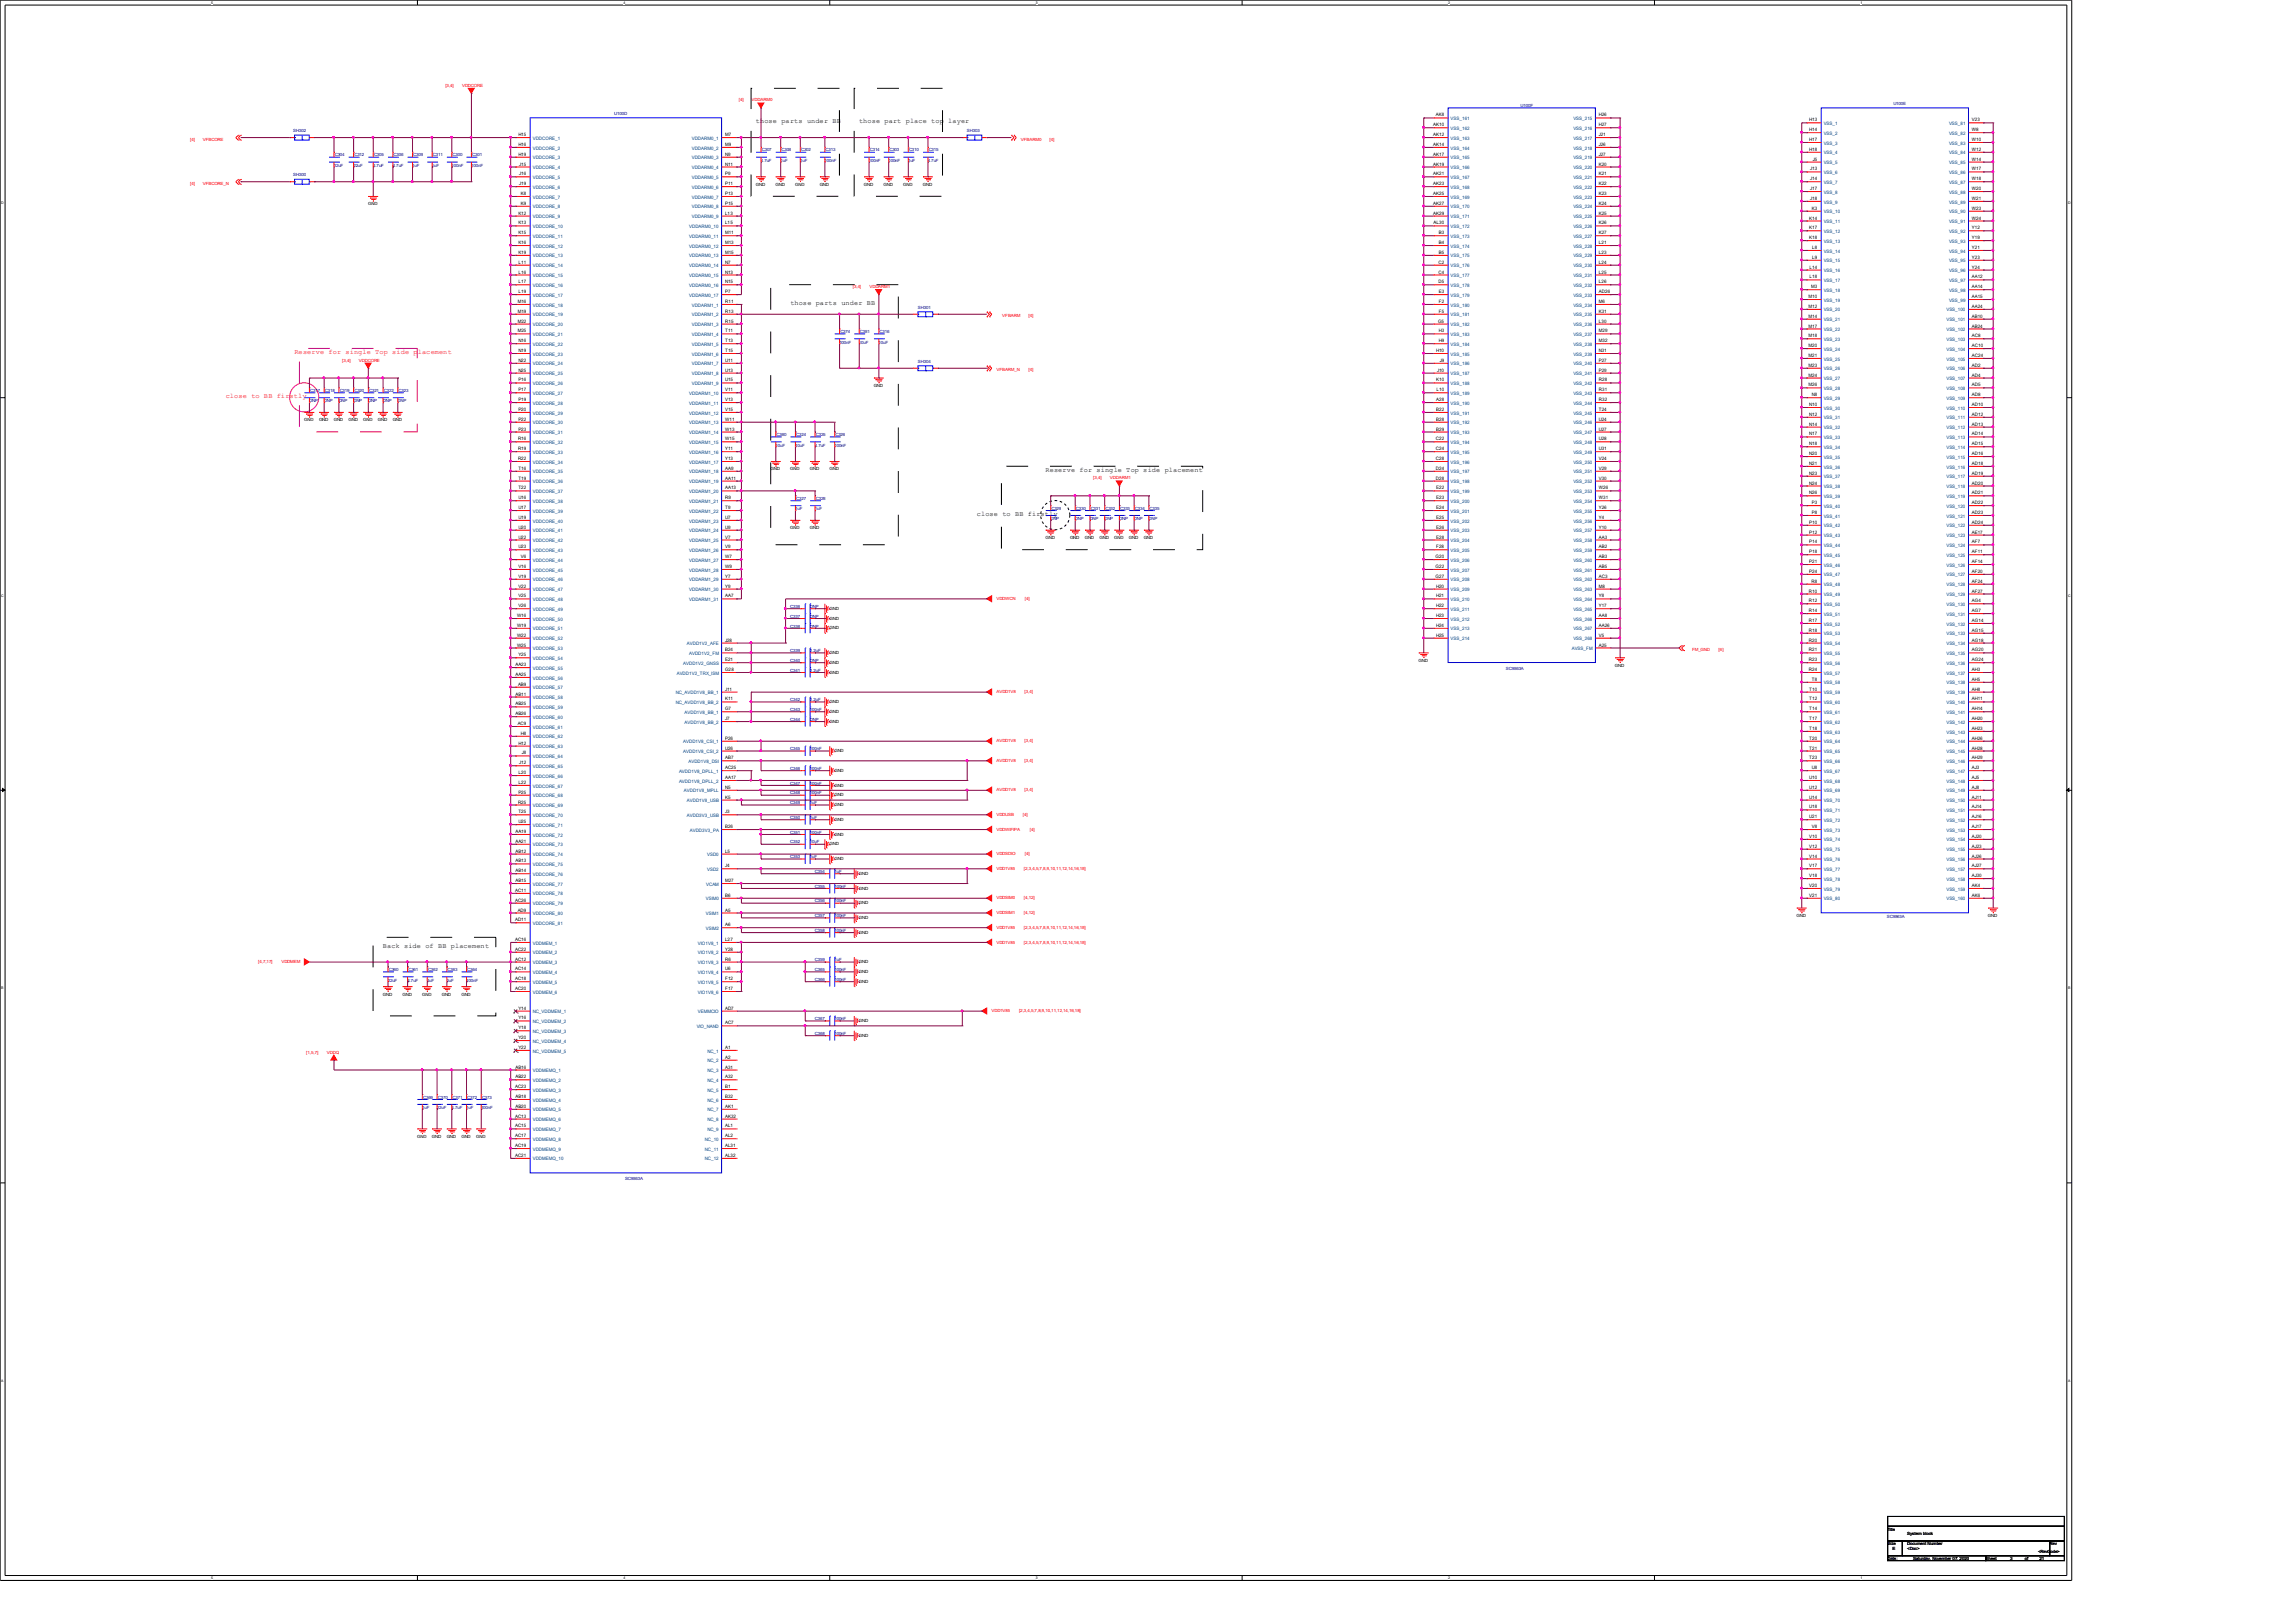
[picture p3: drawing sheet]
<svg xmlns="http://www.w3.org/2000/svg" width="297mm" height="210mm" viewBox="0 0 297 210" stroke-linecap="round" stroke-linejoin="round" font-family="sans-serif">
<defs><g id="words">
<g font-size=".9">
<text x="97.8" y="16">those parts under BB</text>
<text x="111.1" y="16">those part place top layer</text>
<text x="102.2" y="39.5">those parts under BB</text>
<text x="135.3" y="61">Reserve for single Top side placement</text>
<text x="126.4" y="66.8">close to BB firstly</text>
<text x="49.5" y="122.6">Back side of BB placement</text>
</g>
<g font-size=".9" fill="#f00">
<text x="38.1" y="45.8">Reserve for single Top side placement</text>
<text x="29.2" y="51.5">close to BB firstly</text>
</g>
<g font-size=".6" fill="#f00">
<text x="57.6" y="11.2">[3,4]</text>
<text x="59.8" y="11.2">VDDCORE</text>
<text x="95.6" y="13.1">[4]</text>
<text x="97.2" y="13.1">VDDARM0</text>
<text x="24.6" y="18.2">[4]</text>
<text x="24.6" y="23.9">[4]</text>
<text x="26.2" y="18.2">VFBCORE</text>
<text x="26.2" y="23.9">VFBCORE_N</text>
<text x="132.1" y="18.2">VFBARM0</text>
<text x="135.8" y="18.2">[4]</text>
<text x="110.3" y="37.3">[3,4]</text>
<text x="112.5" y="37.3">VDDARM1</text>
<text x="129.7" y="41.1">VFBARM</text>
<text x="133" y="41.1">[4]</text>
<text x="44.3" y="46.8">[3,4]</text>
<text x="46.4" y="46.8">VDDCORE</text>
<text x="128.9" y="48">VFBARM_N</text>
<text x="133" y="48">[4]</text>
<text x="141.4" y="62">[3,4]</text>
<text x="143.6" y="62">VDDARM1</text>
<text x="128.9" y="77.6">VDDWCN</text>
<text x="132.6" y="77.6">[4]</text>
<text x="128.9" y="89.7">AVDD1V8</text>
<text x="132.5" y="89.7">[3,4]</text>
<text x="218.9" y="84.2">FM_GND</text>
<text x="222.3" y="84.2">[6]</text>
<text x="128.9" y="96.1">AVDD1V8</text>
<text x="128.9" y="98.6">AVDD1V8</text>
<text x="132.5" y="96.1">[3,4]</text>
<text x="132.5" y="98.6">[3,4]</text>
<text x="128.9" y="102.4">AVDD1V8</text>
<text x="128.9" y="105.6">VDDUSB</text>
<text x="128.9" y="107.5">VDDWIFIPA</text>
<text x="132.3" y="105.6">[4]</text>
<text x="132.5" y="102.4">[3,4]</text>
<text x="133.2" y="107.5">[4]</text>
<text x="128.9" y="110.7">VDDSDIO</text>
<text x="128.9" y="112.6">VDD1V85</text>
<text x="132.4" y="112.6">[2,3,4,5,7,8,9,10,11,12,14,16,18]</text>
<text x="132.6" y="110.7">[4]</text>
<text x="128.9" y="116.4">VDDSIM0</text>
<text x="128.9" y="118.3">VDDSIM1</text>
<text x="132.4" y="116.4">[4,12]</text>
<text x="132.4" y="118.3">[4,12]</text>
<text x="33.4" y="124.6">[4,7,17]</text>
<text x="36.4" y="124.6">VDDMEM</text>
<text x="128.9" y="120.2">VDD1V85</text>
<text x="128.9" y="122.1">VDD1V85</text>
<text x="132.4" y="120.2">[2,3,4,5,7,8,9,10,11,12,14,16,18]</text>
<text x="132.4" y="122.1">[2,3,4,5,7,8,9,10,11,12,14,16,18]</text>
<text x="128.3" y="131">VDD1V85</text>
<text x="131.8" y="131">[2,3,4,5,7,8,9,10,11,12,14,16,18]</text>
<text x="39.6" y="136.3">[1,5,7]</text>
<text x="42.3" y="136.3">VDDQ</text>
</g>
<g font-size=".6" fill="#000080">
<text x="37.9" y="17.1">SH302</text>
<text x="79.5" y="14.9">U100D</text>
<text x="125.1" y="17.1">SH303</text>
<text x="196.7" y="13.8">U100F</text>
<text x="244.9" y="13.6">U100E</text>
<text x="37.9" y="22.8">SH300</text>
<text x="43.2" y="21.6">22uF</text>
<text x="43.3" y="20.2">C304</text>
<text x="45.7" y="21.6">22uF</text>
<text x="45.8" y="20.2">C312</text>
<text x="48.3" y="21.6">4.7uF</text>
<text x="48.4" y="20.2">C305</text>
<text x="50.8" y="21.6">4.7uF</text>
<text x="50.9" y="20.2">C306</text>
<text x="53.3" y="21.6">1uF</text>
<text x="53.5" y="20.2">C309</text>
<text x="55.9" y="21.6">1uF</text>
<text x="56" y="20.2">C311</text>
<text x="58.4" y="21.6">100nF</text>
<text x="58.5" y="20.2">C300</text>
<text x="61" y="21.6">100nF</text>
<text x="61.1" y="20.2">C301</text>
<text x="98.4" y="21">4.7uF</text>
<text x="98.5" y="19.6">C307</text>
<text x="101" y="21">1uF</text>
<text x="101.1" y="19.6">C308</text>
<text x="103.5" y="21">1uF</text>
<text x="103.6" y="19.6">C302</text>
<text x="106.7" y="21">100nF</text>
<text x="106.8" y="19.6">C313</text>
<text x="112.4" y="21">100nF</text>
<text x="112.5" y="19.6">C314</text>
<text x="114.9" y="21">100nF</text>
<text x="115.1" y="19.6">C303</text>
<text x="117.5" y="21">1uF</text>
<text x="117.6" y="19.6">C310</text>
<text x="120" y="21">4.7uF</text>
<text x="120.1" y="19.6">C315</text>
<text x="118.7" y="39.9">SH301</text>
<text x="108.6" y="44.4">100nF</text>
<text x="108.7" y="43.1">C374</text>
<text x="111.1" y="44.4">10uF</text>
<text x="111.2" y="43.1">C381</text>
<text x="113.7" y="44.4">10uF</text>
<text x="113.8" y="43.1">C316</text>
<text x="118.7" y="46.9">SH304</text>
<text x="40" y="52.1">DNP</text>
<text x="40.1" y="50.7">C317</text>
<text x="41.9" y="52.1">DNP</text>
<text x="42" y="50.7">C318</text>
<text x="43.8" y="52.1">DNP</text>
<text x="43.9" y="50.7">C319</text>
<text x="45.7" y="52.1">DNP</text>
<text x="45.8" y="50.7">C320</text>
<text x="47.6" y="52.1">DNP</text>
<text x="47.7" y="50.7">C321</text>
<text x="49.5" y="52.1">DNP</text>
<text x="49.7" y="50.7">C322</text>
<text x="51.4" y="52.1">DNP</text>
<text x="51.6" y="50.7">C323</text>
<text x="100.3" y="57.8">10uF</text>
<text x="100.4" y="56.4">C380</text>
<text x="102.9" y="57.8">10uF</text>
<text x="103" y="56.4">C324</text>
<text x="105.4" y="57.8">4.7uF</text>
<text x="105.5" y="56.4">C325</text>
<text x="107.9" y="57.8">100nF</text>
<text x="108.1" y="56.4">C326</text>
<text x="103" y="64.7">C327</text>
<text x="105.5" y="64.7">C328</text>
<text x="136" y="66">C329</text>
<text x="139.2" y="66">C330</text>
<text x="141.1" y="66">C331</text>
<text x="143" y="66">C332</text>
<text x="144.9" y="66">C333</text>
<text x="146.8" y="66">C334</text>
<text x="148.7" y="66">C335</text>
<text x="102.9" y="66">1uF</text>
<text x="105.4" y="66">1uF</text>
<text x="135.9" y="67.3">DNP</text>
<text x="139.1" y="67.3">DNP</text>
<text x="141" y="67.3">DNP</text>
<text x="142.9" y="67.3">DNP</text>
<text x="144.8" y="67.3">DNP</text>
<text x="146.7" y="67.3">DNP</text>
<text x="148.6" y="67.3">DNP</text>
<text x="102.2" y="78.7">C336</text>
<text x="102.2" y="79.9">C337</text>
<text x="102.2" y="81.2">C338</text>
<text x="104.8" y="78.7">DNP</text>
<text x="104.8" y="79.9">DNP</text>
<text x="104.8" y="81.2">DNP</text>
<text x="102.2" y="86.9">C341</text>
<text x="102.2" y="84.4">C339</text>
<text x="102.2" y="85.6">C340</text>
<text x="104.8" y="86.9">2.2uF</text>
<text x="104.8" y="84.4">2.2uF</text>
<text x="104.8" y="85.6">DNP</text>
<text x="194.8" y="86.7">SC9863A</text>
<text x="102.2" y="92">C343</text>
<text x="102.2" y="93.3">C344</text>
<text x="102.2" y="90.7">C342</text>
<text x="104.8" y="92">100nF</text>
<text x="104.8" y="93.3">DNP</text>
<text x="104.8" y="90.7">2.2uF</text>
<text x="102.2" y="99.6">C346</text>
<text x="102.2" y="97.1">C345</text>
<text x="102.2" y="101.5">C347</text>
<text x="104.8" y="99.6">100nF</text>
<text x="104.8" y="97.1">100nF</text>
<text x="104.8" y="101.5">100nF</text>
<text x="102.2" y="106">C350</text>
<text x="102.2" y="107.9">C351</text>
<text x="102.2" y="102.8">C348</text>
<text x="102.2" y="104.1">C349</text>
<text x="104.8" y="106">1uF</text>
<text x="104.8" y="107.9">100nF</text>
<text x="104.8" y="102.8">100nF</text>
<text x="104.8" y="104.1">1uF</text>
<text x="102.2" y="109.1">C352</text>
<text x="102.2" y="111">C353</text>
<text x="104.8" y="109.1">10uF</text>
<text x="104.8" y="111">1uF</text>
<text x="105.4" y="112.9">C354</text>
<text x="107.9" y="112.9">1uF</text>
<text x="105.4" y="114.9">C355</text>
<text x="105.4" y="118.7">C357</text>
<text x="105.4" y="116.8">C356</text>
<text x="107.9" y="114.9">100nF</text>
<text x="107.9" y="118.7">100nF</text>
<text x="107.9" y="116.8">100nF</text>
<text x="244.1" y="118.8">SC9863A</text>
<text x="50.3" y="125.6">C360</text>
<text x="52.8" y="125.6">C361</text>
<text x="55.4" y="125.6">C362</text>
<text x="57.9" y="125.6">C363</text>
<text x="60.4" y="125.6">C364</text>
<text x="105.4" y="120.6">C358</text>
<text x="105.4" y="124.4">C359</text>
<text x="105.4" y="125.6">C365</text>
<text x="107.9" y="120.6">100nF</text>
<text x="107.9" y="124.4">1uF</text>
<text x="107.9" y="125.6">100nF</text>
<text x="50.2" y="127">22uF</text>
<text x="52.7" y="127">4.7uF</text>
<text x="55.2" y="127">1uF</text>
<text x="57.8" y="127">1uF</text>
<text x="60.3" y="127">100nF</text>
<text x="105.4" y="126.9">C366</text>
<text x="105.4" y="132">C367</text>
<text x="107.9" y="126.9">100nF</text>
<text x="107.9" y="132">100nF</text>
<text x="105.4" y="133.9">C368</text>
<text x="107.9" y="133.9">100nF</text>
<text x="54.6" y="143.5">1uF</text>
<text x="54.7" y="142.2">C369</text>
<text x="56.5" y="143.5">22uF</text>
<text x="56.6" y="142.2">C370</text>
<text x="58.4" y="143.5">4.7uF</text>
<text x="58.5" y="142.2">C371</text>
<text x="60.3" y="143.5">1uF</text>
<text x="60.4" y="142.2">C372</text>
<text x="62.2" y="143.5">100nF</text>
<text x="62.4" y="142.2">C373</text>
<text x="80.8" y="152.7">SC9863A</text>
</g>
<g font-size=".6">
<text x="67" y="17.6">H15</text>
<text x="93.8" y="17.6">M7</text>
<text x="185.4" y="16.3">AK10</text>
<text x="185.4" y="17.6">AK12</text>
<text x="185.7" y="15.1">AK8</text>
<text x="206.8" y="15.1">H26</text>
<text x="206.8" y="16.3">H27</text>
<text x="206.8" y="17.6">J21</text>
<text x="234" y="15.7">H13</text>
<text x="234" y="17">H14</text>
<text x="255.1" y="15.7">V23</text>
<text x="255.1" y="17">W8</text>
<text x="67" y="18.9">H16</text>
<text x="67" y="20.2">H19</text>
<text x="67.2" y="21.4">J15</text>
<text x="67.2" y="22.7">J16</text>
<text x="67.2" y="24">J19</text>
<text x="93.8" y="18.9">M9</text>
<text x="93.8" y="20.2">N9</text>
<text x="93.8" y="21.4">N11</text>
<text x="93.8" y="22.7">P9</text>
<text x="93.8" y="24">P11</text>
<text x="185.4" y="18.9">AK14</text>
<text x="185.4" y="20.2">AK17</text>
<text x="185.4" y="21.4">AK19</text>
<text x="185.4" y="22.7">AK21</text>
<text x="185.4" y="24">AK23</text>
<text x="206.8" y="18.9">J26</text>
<text x="206.8" y="20.2">J27</text>
<text x="206.8" y="21.4">K20</text>
<text x="206.8" y="22.7">K21</text>
<text x="206.8" y="24">K22</text>
<text x="234" y="18.2">H17</text>
<text x="234" y="19.5">H18</text>
<text x="234.2" y="22.1">J13</text>
<text x="234.2" y="23.3">J14</text>
<text x="234.5" y="20.8">J5</text>
<text x="255.1" y="18.2">W10</text>
<text x="255.1" y="19.5">W12</text>
<text x="255.1" y="20.8">W14</text>
<text x="255.1" y="22.1">W17</text>
<text x="255.1" y="23.3">W18</text>
<text x="47.6" y="26.6">GND</text>
<text x="67" y="27.8">K12</text>
<text x="67" y="29">K13</text>
<text x="67.4" y="25.2">K8</text>
<text x="67.4" y="26.5">K9</text>
<text x="93.8" y="27.8">L13</text>
<text x="93.8" y="25.2">P13</text>
<text x="93.8" y="26.5">P15</text>
<text x="93.8" y="29">L15</text>
<text x="97.8" y="24">GND</text>
<text x="100.3" y="24">GND</text>
<text x="102.9" y="24">GND</text>
<text x="106" y="24">GND</text>
<text x="111.7" y="24">GND</text>
<text x="114.3" y="24">GND</text>
<text x="116.8" y="24">GND</text>
<text x="119.4" y="24">GND</text>
<text x="185.4" y="25.2">AK25</text>
<text x="185.4" y="26.5">AK27</text>
<text x="185.4" y="27.8">AK29</text>
<text x="185.4" y="29">AL30</text>
<text x="206.8" y="25.2">K23</text>
<text x="206.8" y="26.5">K24</text>
<text x="206.8" y="27.8">K25</text>
<text x="206.8" y="29">K26</text>
<text x="234" y="28.4">K14</text>
<text x="234" y="29.7">K17</text>
<text x="234.2" y="24.6">J17</text>
<text x="234.2" y="25.9">J18</text>
<text x="234.4" y="27.1">K3</text>
<text x="255.1" y="24.6">W20</text>
<text x="255.1" y="25.9">W21</text>
<text x="255.1" y="27.1">W23</text>
<text x="255.1" y="28.4">W24</text>
<text x="255.1" y="29.7">Y12</text>
<text x="67" y="30.3">K15</text>
<text x="67" y="31.6">K16</text>
<text x="67" y="32.9">K19</text>
<text x="67.1" y="34.1">L11</text>
<text x="67.1" y="35.4">L16</text>
<text x="93.8" y="30.3">M11</text>
<text x="93.8" y="31.6">M13</text>
<text x="93.8" y="32.9">M15</text>
<text x="93.8" y="34.1">N7</text>
<text x="93.8" y="35.4">N13</text>
<text x="186.1" y="34.1">C2</text>
<text x="186.1" y="35.4">C4</text>
<text x="186.1" y="30.3">B3</text>
<text x="186.1" y="31.6">B4</text>
<text x="186.1" y="32.9">B5</text>
<text x="206.8" y="30.3">K27</text>
<text x="206.8" y="31.6">L21</text>
<text x="206.8" y="32.9">L23</text>
<text x="206.8" y="34.1">L24</text>
<text x="206.8" y="35.4">L25</text>
<text x="234" y="30.9">K18</text>
<text x="234.1" y="34.8">L14</text>
<text x="234.4" y="32.2">L8</text>
<text x="234.4" y="33.5">L9</text>
<text x="255.1" y="30.9">Y19</text>
<text x="255.1" y="32.2">Y21</text>
<text x="255.1" y="33.5">Y23</text>
<text x="255.1" y="34.8">Y24</text>
<text x="67" y="39.2">M16</text>
<text x="67" y="40.5">M19</text>
<text x="67" y="41.7">M22</text>
<text x="67.1" y="36.7">L17</text>
<text x="67.1" y="37.9">L19</text>
<text x="93.8" y="41.7">R15</text>
<text x="93.8" y="36.7">N15</text>
<text x="93.8" y="37.9">P7</text>
<text x="93.8" y="39.2">R11</text>
<text x="93.8" y="40.5">R13</text>
<text x="186" y="41.7">G5</text>
<text x="186.1" y="36.7">D5</text>
<text x="186.1" y="37.9">E3</text>
<text x="186.1" y="39.2">F2</text>
<text x="186.1" y="40.5">F5</text>
<text x="206.8" y="36.7">L26</text>
<text x="206.8" y="37.9">AD26</text>
<text x="206.8" y="39.2">M6</text>
<text x="206.8" y="40.5">K31</text>
<text x="206.8" y="41.7">L30</text>
<text x="234" y="38.6">M10</text>
<text x="234" y="39.8">M12</text>
<text x="234" y="41.1">M14</text>
<text x="234.1" y="36">L18</text>
<text x="234.3" y="37.3">M3</text>
<text x="255.1" y="36">AA12</text>
<text x="255.1" y="37.3">AA14</text>
<text x="255.1" y="38.6">AA15</text>
<text x="255.1" y="39.8">AA24</text>
<text x="255.1" y="41.1">AB10</text>
<text x="67" y="43">M25</text>
<text x="67" y="44.3">N16</text>
<text x="67" y="45.6">N19</text>
<text x="67" y="46.8">N22</text>
<text x="93.8" y="43">T11</text>
<text x="93.8" y="44.3">T13</text>
<text x="93.8" y="45.6">T15</text>
<text x="93.8" y="46.8">U11</text>
<text x="185.8" y="45.6">H10</text>
<text x="186.1" y="43">H3</text>
<text x="186.1" y="44.3">H9</text>
<text x="186.2" y="46.8">J9</text>
<text x="206.8" y="43">M29</text>
<text x="206.8" y="44.3">M32</text>
<text x="206.8" y="45.6">N31</text>
<text x="206.8" y="46.8">P27</text>
<text x="234" y="42.4">M17</text>
<text x="234" y="43.6">M18</text>
<text x="234" y="44.9">M20</text>
<text x="234" y="46.2">M21</text>
<text x="234" y="47.5">M23</text>
<text x="255.1" y="42.4">AB24</text>
<text x="255.1" y="43.6">AC8</text>
<text x="255.1" y="44.9">AC10</text>
<text x="255.1" y="46.2">AC24</text>
<text x="255.1" y="47.5">AD2</text>
<text x="67" y="48.1">N25</text>
<text x="67" y="49.4">P16</text>
<text x="67" y="50.6">P17</text>
<text x="67" y="51.9">P19</text>
<text x="67" y="53.2">P20</text>
<text x="93.8" y="48.1">U13</text>
<text x="93.8" y="49.4">U15</text>
<text x="93.8" y="50.6">V11</text>
<text x="93.8" y="51.9">V13</text>
<text x="93.8" y="53.2">V15</text>
<text x="113" y="50.1">GND</text>
<text x="185.8" y="49.4">K10</text>
<text x="185.8" y="51.9">A28</text>
<text x="185.8" y="53.2">B22</text>
<text x="185.8" y="50.6">L10</text>
<text x="185.9" y="48.1">J10</text>
<text x="206.8" y="48.1">P29</text>
<text x="206.8" y="49.4">R28</text>
<text x="206.8" y="50.6">R31</text>
<text x="206.8" y="51.9">R32</text>
<text x="206.8" y="53.2">T24</text>
<text x="234" y="48.7">M24</text>
<text x="234" y="50">M26</text>
<text x="234" y="52.5">N10</text>
<text x="234" y="53.8">N12</text>
<text x="234.4" y="51.3">N8</text>
<text x="255.1" y="48.7">AD4</text>
<text x="255.1" y="50">AD5</text>
<text x="255.1" y="51.3">AD8</text>
<text x="255.1" y="52.5">AD10</text>
<text x="255.1" y="53.8">AD12</text>
<text x="39.4" y="54.5">GND</text>
<text x="41.3" y="54.5">GND</text>
<text x="43.2" y="54.5">GND</text>
<text x="45.1" y="54.5">GND</text>
<text x="47" y="54.5">GND</text>
<text x="48.9" y="54.5">GND</text>
<text x="50.8" y="54.5">GND</text>
<text x="67" y="57">R16</text>
<text x="67" y="58.3">R19</text>
<text x="67" y="59.5">R22</text>
<text x="67" y="54.4">P22</text>
<text x="67" y="55.7">P23</text>
<text x="93.8" y="54.4">W11</text>
<text x="93.8" y="55.7">W13</text>
<text x="93.8" y="57">W15</text>
<text x="93.8" y="58.3">Y11</text>
<text x="93.8" y="59.5">Y13</text>
<text x="185.7" y="57">C22</text>
<text x="185.7" y="58.3">C24</text>
<text x="185.7" y="59.5">C28</text>
<text x="185.8" y="54.4">B28</text>
<text x="185.8" y="55.7">B29</text>
<text x="206.8" y="54.4">U24</text>
<text x="206.8" y="55.7">U27</text>
<text x="206.8" y="57">U28</text>
<text x="206.8" y="58.3">U31</text>
<text x="206.8" y="59.5">V24</text>
<text x="234" y="55.1">N14</text>
<text x="234" y="56.3">N17</text>
<text x="234" y="57.6">N18</text>
<text x="234" y="58.9">N20</text>
<text x="255.1" y="55.1">AD13</text>
<text x="255.1" y="56.3">AD14</text>
<text x="255.1" y="57.6">AD15</text>
<text x="255.1" y="58.9">AD16</text>
<text x="67" y="60.8">T16</text>
<text x="67" y="62.1">T19</text>
<text x="67" y="63.3">T22</text>
<text x="67" y="64.6">U16</text>
<text x="67" y="65.9">U17</text>
<text x="93.8" y="60.8">AA9</text>
<text x="93.8" y="62.1">AA11</text>
<text x="93.8" y="63.3">AA13</text>
<text x="93.8" y="64.6">R9</text>
<text x="93.8" y="65.9">T9</text>
<text x="99.7" y="60.9">GND</text>
<text x="102.2" y="60.9">GND</text>
<text x="104.8" y="60.9">GND</text>
<text x="107.3" y="60.9">GND</text>
<text x="185.7" y="60.8">D24</text>
<text x="185.7" y="62.1">D28</text>
<text x="185.8" y="63.3">E22</text>
<text x="185.8" y="64.6">E23</text>
<text x="185.8" y="65.9">E24</text>
<text x="206.8" y="60.8">V29</text>
<text x="206.8" y="62.1">V30</text>
<text x="206.8" y="63.3">W26</text>
<text x="206.8" y="64.6">W31</text>
<text x="206.8" y="65.9">Y26</text>
<text x="234" y="60.2">N21</text>
<text x="234" y="61.4">N23</text>
<text x="234" y="62.7">N24</text>
<text x="234" y="64">N26</text>
<text x="234.4" y="65.2">P3</text>
<text x="255.1" y="60.2">AD18</text>
<text x="255.1" y="61.4">AD19</text>
<text x="255.1" y="62.7">AD20</text>
<text x="255.1" y="64">AD21</text>
<text x="255.1" y="65.2">AD22</text>
<text x="67" y="67.1">U19</text>
<text x="67" y="68.4">U20</text>
<text x="67" y="69.7">U22</text>
<text x="67" y="71">U23</text>
<text x="93.8" y="67.1">U7</text>
<text x="93.8" y="68.4">U9</text>
<text x="93.8" y="69.7">V7</text>
<text x="93.8" y="71">V9</text>
<text x="102.2" y="68.5">GND</text>
<text x="104.8" y="68.5">GND</text>
<text x="135.2" y="69.8">GND</text>
<text x="138.4" y="69.8">GND</text>
<text x="140.3" y="69.8">GND</text>
<text x="142.2" y="69.8">GND</text>
<text x="144.1" y="69.8">GND</text>
<text x="146" y="69.8">GND</text>
<text x="147.9" y="69.8">GND</text>
<text x="185.8" y="67.1">E25</text>
<text x="185.8" y="68.4">E26</text>
<text x="185.8" y="69.7">E28</text>
<text x="185.8" y="71">F28</text>
<text x="206.8" y="67.1">Y4</text>
<text x="206.8" y="68.4">Y10</text>
<text x="206.8" y="69.7">AA3</text>
<text x="206.8" y="71">AB2</text>
<text x="234" y="67.8">P10</text>
<text x="234" y="69">P12</text>
<text x="234" y="70.3">P14</text>
<text x="234" y="71.6">P18</text>
<text x="234.4" y="66.5">P8</text>
<text x="255.1" y="66.5">AD23</text>
<text x="255.1" y="67.8">AD24</text>
<text x="255.1" y="69">AE17</text>
<text x="255.1" y="70.3">AF7</text>
<text x="255.1" y="71.6">AF11</text>
<text x="67" y="73.5">V16</text>
<text x="67" y="74.8">V19</text>
<text x="67" y="76">V22</text>
<text x="67" y="77.3">V25</text>
<text x="67.4" y="72.2">V6</text>
<text x="93.8" y="72.2">W7</text>
<text x="93.8" y="73.5">W9</text>
<text x="93.8" y="74.8">Y7</text>
<text x="93.8" y="76">Y9</text>
<text x="93.8" y="77.3">AA7</text>
<text x="185.7" y="72.2">G20</text>
<text x="185.7" y="73.5">G22</text>
<text x="185.7" y="74.8">G27</text>
<text x="185.8" y="76">H20</text>
<text x="185.8" y="77.3">H21</text>
<text x="206.8" y="72.2">AB3</text>
<text x="206.8" y="73.5">AB5</text>
<text x="206.8" y="74.8">AC3</text>
<text x="206.8" y="76">M8</text>
<text x="206.8" y="77.3">Y8</text>
<text x="234" y="76.7">R10</text>
<text x="234" y="77.9">R12</text>
<text x="234" y="72.9">P21</text>
<text x="234" y="74.1">P24</text>
<text x="234.3" y="75.4">R8</text>
<text x="255.1" y="72.9">AF14</text>
<text x="255.1" y="74.1">AF20</text>
<text x="255.1" y="75.4">AF24</text>
<text x="255.1" y="76.7">AF27</text>
<text x="255.1" y="77.9">AG4</text>
<text x="66.9" y="79.8">W16</text>
<text x="66.9" y="81.1">W19</text>
<text x="66.9" y="82.4">W22</text>
<text x="66.9" y="83.7">W25</text>
<text x="67" y="78.6">V26</text>
<text x="93.8" y="83">J28</text>
<text x="107.3" y="78.9">GND</text>
<text x="107.3" y="80.2">GND</text>
<text x="107.3" y="81.4">GND</text>
<text x="185.8" y="78.6">H22</text>
<text x="185.8" y="79.8">H23</text>
<text x="185.8" y="81.1">H24</text>
<text x="185.8" y="82.4">H25</text>
<text x="206.8" y="78.6">Y17</text>
<text x="206.8" y="79.8">AA8</text>
<text x="206.8" y="81.1">AA26</text>
<text x="206.8" y="82.4">V5</text>
<text x="206.8" y="83.7">A25</text>
<text x="234" y="79.2">R14</text>
<text x="234" y="80.5">R17</text>
<text x="234" y="81.7">R18</text>
<text x="234" y="83">R20</text>
<text x="255.1" y="79.2">AG7</text>
<text x="255.1" y="80.5">AG14</text>
<text x="255.1" y="81.7">AG15</text>
<text x="255.1" y="83">AG18</text>
<text x="66.7" y="86.2">AA23</text>
<text x="66.7" y="87.5">AA25</text>
<text x="67" y="88.7">AB9</text>
<text x="67" y="84.9">Y25</text>
<text x="93.8" y="84.3">B24</text>
<text x="93.8" y="85.6">E21</text>
<text x="93.8" y="86.8">G28</text>
<text x="93.8" y="89.4">J11</text>
<text x="107.3" y="84.6">GND</text>
<text x="107.3" y="85.9">GND</text>
<text x="107.3" y="87.2">GND</text>
<text x="183.5" y="85.6">GND</text>
<text x="208.9" y="86.3">GND</text>
<text x="234" y="84.3">R21</text>
<text x="234" y="85.6">R23</text>
<text x="234" y="86.8">R24</text>
<text x="234" y="89.4">T10</text>
<text x="234.4" y="88.1">T8</text>
<text x="255.1" y="84.3">AG20</text>
<text x="255.1" y="85.6">AG24</text>
<text x="255.1" y="86.8">AH3</text>
<text x="255.1" y="88.1">AH5</text>
<text x="255.1" y="89.4">AH8</text>
<text x="66.7" y="90">AB11</text>
<text x="66.7" y="91.3">AB25</text>
<text x="66.7" y="92.5">AB26</text>
<text x="67" y="93.8">AC9</text>
<text x="67.4" y="95.1">H8</text>
<text x="93.8" y="90.6">K11</text>
<text x="93.8" y="91.9">G7</text>
<text x="93.8" y="93.2">J7</text>
<text x="93.8" y="95.7">P26</text>
<text x="107.3" y="91">GND</text>
<text x="107.3" y="92.2">GND</text>
<text x="107.3" y="93.5">GND</text>
<text x="234" y="90.6">T12</text>
<text x="234" y="91.9">T14</text>
<text x="234" y="93.2">T17</text>
<text x="234" y="94.4">T18</text>
<text x="234" y="95.7">T20</text>
<text x="255.1" y="90.6">AH11</text>
<text x="255.1" y="91.9">AH14</text>
<text x="255.1" y="93.2">AH20</text>
<text x="255.1" y="94.4">AH23</text>
<text x="255.1" y="95.7">AH26</text>
<text x="67" y="96.4">H12</text>
<text x="67.1" y="100.2">L20</text>
<text x="67.1" y="101.4">L22</text>
<text x="67.2" y="98.9">J12</text>
<text x="67.5" y="97.6">J8</text>
<text x="93.8" y="97">U26</text>
<text x="93.8" y="98.3">AB7</text>
<text x="93.8" y="99.5">AC25</text>
<text x="93.8" y="100.8">AA17</text>
<text x="107.9" y="97.3">GND</text>
<text x="107.9" y="99.9">GND</text>
<text x="107.9" y="101.8">GND</text>
<text x="234" y="97">T21</text>
<text x="234" y="98.3">T23</text>
<text x="234" y="100.8">U10</text>
<text x="234.4" y="99.5">U8</text>
<text x="255.1" y="97">AH28</text>
<text x="255.1" y="98.3">AH29</text>
<text x="255.1" y="99.5">AJ3</text>
<text x="255.1" y="100.8">AJ5</text>
<text x="66.7" y="107.8">AA19</text>
<text x="67" y="104">R25</text>
<text x="67" y="102.7">P25</text>
<text x="67" y="105.2">T25</text>
<text x="67" y="106.5">U25</text>
<text x="93.8" y="102.1">N5</text>
<text x="93.8" y="103.3">K5</text>
<text x="93.8" y="105.2">J3</text>
<text x="93.8" y="107.1">B26</text>
<text x="107.9" y="103">GND</text>
<text x="107.9" y="104.3">GND</text>
<text x="107.9" y="106.2">GND</text>
<text x="234" y="102.1">U12</text>
<text x="234" y="103.3">U14</text>
<text x="234" y="104.6">U18</text>
<text x="234" y="105.9">U21</text>
<text x="234.4" y="107.1">V8</text>
<text x="255.1" y="102.1">AJ8</text>
<text x="255.1" y="103.3">AJ11</text>
<text x="255.1" y="104.6">AJ14</text>
<text x="255.1" y="105.9">AJ16</text>
<text x="255.1" y="107.1">AJ17</text>
<text x="66.7" y="109.1">AA21</text>
<text x="66.7" y="110.3">AB12</text>
<text x="66.7" y="111.6">AB13</text>
<text x="66.7" y="112.9">AB14</text>
<text x="93.8" y="110.3">L5</text>
<text x="93.8" y="112.2">J4</text>
<text x="107.3" y="109.4">GND</text>
<text x="107.9" y="108.1">GND</text>
<text x="107.9" y="111.3">GND</text>
<text x="111.1" y="113.2">GND</text>
<text x="234" y="108.4">V10</text>
<text x="234" y="109.7">V12</text>
<text x="234" y="111">V14</text>
<text x="234" y="112.2">V17</text>
<text x="234" y="113.5">V18</text>
<text x="255.1" y="108.4">AJ20</text>
<text x="255.1" y="109.7">AJ23</text>
<text x="255.1" y="111">AJ26</text>
<text x="255.1" y="112.2">AJ27</text>
<text x="255.1" y="113.5">AJ30</text>
<text x="66.6" y="115.4">AC11</text>
<text x="66.6" y="116.7">AC26</text>
<text x="66.6" y="119.2">AD11</text>
<text x="66.7" y="114.1">AB15</text>
<text x="67" y="117.9">AD9</text>
<text x="93.8" y="114.1">M27</text>
<text x="93.8" y="116">B6</text>
<text x="93.8" y="117.9">A5</text>
<text x="93.8" y="119.8">A6</text>
<text x="111.1" y="115.1">GND</text>
<text x="111.1" y="117">GND</text>
<text x="111.1" y="118.9">GND</text>
<text x="232.4" y="118.7">GND</text>
<text x="234" y="114.8">V20</text>
<text x="234" y="116">V21</text>
<text x="255.1" y="114.8">AK4</text>
<text x="255.1" y="116">AK6</text>
<text x="257.2" y="118.7">GND</text>
<text x="66.6" y="121.8">AC16</text>
<text x="66.6" y="123">AC22</text>
<text x="66.6" y="124.3">AC12</text>
<text x="66.6" y="125.6">AC14</text>
<text x="93.8" y="121.8">L27</text>
<text x="93.8" y="123">Y28</text>
<text x="93.8" y="124.3">R6</text>
<text x="93.8" y="125.6">U6</text>
<text x="111.1" y="120.8">GND</text>
<text x="111.1" y="124.6">GND</text>
<text x="111.1" y="125.9">GND</text>
<text x="49.5" y="128.8">GND</text>
<text x="52.1" y="128.8">GND</text>
<text x="54.6" y="128.8">GND</text>
<text x="57.1" y="128.8">GND</text>
<text x="59.7" y="128.8">GND</text>
<text x="66.6" y="126.8">AC18</text>
<text x="66.6" y="128.1">AC20</text>
<text x="67" y="130.6">Y14</text>
<text x="67" y="131.9">Y16</text>
<text x="93.8" y="126.8">F12</text>
<text x="93.8" y="128.1">F17</text>
<text x="93.8" y="130.6">AD7</text>
<text x="111.1" y="127.2">GND</text>
<text x="67" y="133.2">Y18</text>
<text x="67" y="134.5">Y20</text>
<text x="67" y="135.7">Y22</text>
<text x="93.8" y="132.5">AC7</text>
<text x="93.8" y="135.7">A1</text>
<text x="93.8" y="137">A2</text>
<text x="111.1" y="132.2">GND</text>
<text x="111.1" y="134.2">GND</text>
<text x="66.6" y="140.8">AC23</text>
<text x="66.7" y="138.3">AB16</text>
<text x="66.7" y="139.5">AB22</text>
<text x="66.7" y="142.1">AB18</text>
<text x="66.7" y="143.3">AB20</text>
<text x="93.8" y="138.3">A31</text>
<text x="93.8" y="139.5">A32</text>
<text x="93.8" y="140.8">B1</text>
<text x="93.8" y="142.1">B32</text>
<text x="93.8" y="143.3">AK1</text>
<text x="54" y="147.2">GND</text>
<text x="55.9" y="147.2">GND</text>
<text x="57.8" y="147.2">GND</text>
<text x="59.7" y="147.2">GND</text>
<text x="61.6" y="147.2">GND</text>
<text x="66.6" y="144.6">AC13</text>
<text x="66.6" y="145.9">AC15</text>
<text x="66.6" y="147.2">AC17</text>
<text x="66.6" y="148.4">AC19</text>
<text x="66.6" y="149.7">AC21</text>
<text x="93.8" y="144.6">AK32</text>
<text x="93.8" y="145.9">AL1</text>
<text x="93.8" y="147.2">AL2</text>
<text x="93.8" y="148.4">AL31</text>
<text x="93.8" y="149.7">AL32</text>
<text x="244.2" y="198">Title</text>
<text x="244.2" y="199.9">Size</text>
<text x="244.2" y="201.8">Date:</text>
<text x="244.8" y="200.6">E</text>
<text x="246.7" y="199.9">Document Number</text>
<text x="246.7" y="200.6">&lt;Doc&gt;</text>
<text x="246.7" y="198.7">System block</text>
<text x="247.5" y="201.8">Saturday, November 07, 2020</text>
<text x="256.9" y="201.8">Sheet</text>
<text x="260" y="201.8">3</text>
<text x="261.9" y="201.8">of</text>
<text x="263.6" y="200.9">&lt;RevCode&gt;</text>
<text x="263.8" y="201.8">21</text>
<text x="265.1" y="199.9">Rev</text>
</g>
<g font-size=".6" fill="#004080">
<text x="187.6" y="15.5">VSS_161</text>
<text x="187.6" y="16.8">VSS_162</text>
<text x="203.5" y="15.5">VSS_215</text>
<text x="203.5" y="16.8">VSS_216</text>
<text x="235.9" y="16.2">VSS_1</text>
<text x="235.9" y="17.4">VSS_2</text>
<text x="252.1" y="16.2">VSS_81</text>
<text x="252.1" y="17.4">VSS_82</text>
<text x="68.9" y="18.1">VDDCORE_1</text>
<text x="68.9" y="19.3">VDDCORE_2</text>
<text x="68.9" y="20.6">VDDCORE_3</text>
<text x="68.9" y="21.9">VDDCORE_4</text>
<text x="68.9" y="23.2">VDDCORE_5</text>
<text x="89.5" y="19.3">VDDARM0_2</text>
<text x="89.5" y="20.6">VDDARM0_3</text>
<text x="89.5" y="21.9">VDDARM0_4</text>
<text x="89.5" y="23.2">VDDARM0_5</text>
<text x="89.5" y="18.1">VDDARM0_1</text>
<text x="187.6" y="18.1">VSS_163</text>
<text x="187.6" y="19.3">VSS_164</text>
<text x="187.6" y="20.6">VSS_165</text>
<text x="187.6" y="21.9">VSS_166</text>
<text x="187.6" y="23.2">VSS_167</text>
<text x="203.5" y="18.1">VSS_217</text>
<text x="203.5" y="19.3">VSS_218</text>
<text x="203.5" y="20.6">VSS_219</text>
<text x="203.5" y="21.9">VSS_220</text>
<text x="203.5" y="23.2">VSS_221</text>
<text x="235.9" y="18.7">VSS_3</text>
<text x="235.9" y="20">VSS_4</text>
<text x="235.9" y="21.3">VSS_5</text>
<text x="235.9" y="22.5">VSS_6</text>
<text x="235.9" y="23.8">VSS_7</text>
<text x="252.1" y="18.7">VSS_83</text>
<text x="252.1" y="20">VSS_84</text>
<text x="252.1" y="21.3">VSS_85</text>
<text x="252.1" y="22.5">VSS_86</text>
<text x="252.1" y="23.8">VSS_87</text>
<text x="68.9" y="24.4">VDDCORE_6</text>
<text x="68.9" y="25.7">VDDCORE_7</text>
<text x="68.9" y="27">VDDCORE_8</text>
<text x="68.9" y="28.2">VDDCORE_9</text>
<text x="68.9" y="29.5">VDDCORE_10</text>
<text x="89.1" y="29.5">VDDARM0_10</text>
<text x="89.5" y="28.2">VDDARM0_9</text>
<text x="89.5" y="24.4">VDDARM0_6</text>
<text x="89.5" y="25.7">VDDARM0_7</text>
<text x="89.5" y="27">VDDARM0_8</text>
<text x="187.6" y="24.4">VSS_168</text>
<text x="187.6" y="25.7">VSS_169</text>
<text x="187.6" y="27">VSS_170</text>
<text x="187.6" y="28.2">VSS_171</text>
<text x="187.6" y="29.5">VSS_172</text>
<text x="203.5" y="24.4">VSS_222</text>
<text x="203.5" y="25.7">VSS_223</text>
<text x="203.5" y="27">VSS_224</text>
<text x="203.5" y="28.2">VSS_225</text>
<text x="203.5" y="29.5">VSS_226</text>
<text x="235.9" y="25.1">VSS_8</text>
<text x="235.9" y="26.3">VSS_9</text>
<text x="235.9" y="27.6">VSS_10</text>
<text x="235.9" y="28.9">VSS_11</text>
<text x="252.1" y="25.1">VSS_88</text>
<text x="252.1" y="26.3">VSS_89</text>
<text x="252.1" y="27.6">VSS_90</text>
<text x="252.1" y="28.9">VSS_91</text>
<text x="68.9" y="30.8">VDDCORE_11</text>
<text x="68.9" y="32">VDDCORE_12</text>
<text x="68.9" y="33.3">VDDCORE_13</text>
<text x="68.9" y="34.6">VDDCORE_14</text>
<text x="68.9" y="35.9">VDDCORE_15</text>
<text x="89.1" y="30.8">VDDARM0_11</text>
<text x="89.1" y="32">VDDARM0_12</text>
<text x="89.1" y="33.3">VDDARM0_13</text>
<text x="89.1" y="34.6">VDDARM0_14</text>
<text x="89.1" y="35.9">VDDARM0_15</text>
<text x="187.6" y="30.8">VSS_173</text>
<text x="187.6" y="32">VSS_174</text>
<text x="187.6" y="33.3">VSS_175</text>
<text x="187.6" y="34.6">VSS_176</text>
<text x="187.6" y="35.9">VSS_177</text>
<text x="203.5" y="30.8">VSS_227</text>
<text x="203.5" y="32">VSS_228</text>
<text x="203.5" y="33.3">VSS_229</text>
<text x="203.5" y="34.6">VSS_230</text>
<text x="203.5" y="35.9">VSS_231</text>
<text x="235.9" y="30.1">VSS_12</text>
<text x="235.9" y="31.4">VSS_13</text>
<text x="235.9" y="32.7">VSS_14</text>
<text x="235.9" y="34">VSS_15</text>
<text x="235.9" y="35.2">VSS_16</text>
<text x="252.1" y="30.1">VSS_92</text>
<text x="252.1" y="31.4">VSS_93</text>
<text x="252.1" y="32.7">VSS_94</text>
<text x="252.1" y="34">VSS_95</text>
<text x="252.1" y="35.2">VSS_96</text>
<text x="68.9" y="37.1">VDDCORE_16</text>
<text x="68.9" y="38.4">VDDCORE_17</text>
<text x="68.9" y="39.7">VDDCORE_18</text>
<text x="68.9" y="40.9">VDDCORE_19</text>
<text x="89.1" y="37.1">VDDARM0_16</text>
<text x="89.1" y="38.4">VDDARM0_17</text>
<text x="89.5" y="39.7">VDDARM1_1</text>
<text x="89.5" y="40.9">VDDARM1_2</text>
<text x="187.6" y="37.1">VSS_178</text>
<text x="187.6" y="38.4">VSS_179</text>
<text x="187.6" y="39.7">VSS_180</text>
<text x="187.6" y="40.9">VSS_181</text>
<text x="203.5" y="37.1">VSS_232</text>
<text x="203.5" y="38.4">VSS_233</text>
<text x="203.5" y="39.7">VSS_234</text>
<text x="203.5" y="40.9">VSS_235</text>
<text x="235.9" y="36.5">VSS_17</text>
<text x="235.9" y="37.8">VSS_18</text>
<text x="235.9" y="39">VSS_19</text>
<text x="235.9" y="40.3">VSS_20</text>
<text x="235.9" y="41.6">VSS_21</text>
<text x="251.8" y="40.3">VSS_100</text>
<text x="251.8" y="41.6">VSS_101</text>
<text x="252.1" y="36.5">VSS_97</text>
<text x="252.1" y="37.8">VSS_98</text>
<text x="252.1" y="39">VSS_99</text>
<text x="68.9" y="42.2">VDDCORE_20</text>
<text x="68.9" y="43.5">VDDCORE_21</text>
<text x="68.9" y="44.7">VDDCORE_22</text>
<text x="68.9" y="46">VDDCORE_23</text>
<text x="68.9" y="47.3">VDDCORE_24</text>
<text x="89.5" y="42.2">VDDARM1_3</text>
<text x="89.5" y="43.5">VDDARM1_4</text>
<text x="89.5" y="44.7">VDDARM1_5</text>
<text x="89.5" y="46">VDDARM1_6</text>
<text x="89.5" y="47.3">VDDARM1_7</text>
<text x="187.6" y="42.2">VSS_182</text>
<text x="187.6" y="43.5">VSS_183</text>
<text x="187.6" y="44.7">VSS_184</text>
<text x="187.6" y="46">VSS_185</text>
<text x="187.6" y="47.3">VSS_186</text>
<text x="203.5" y="42.2">VSS_236</text>
<text x="203.5" y="43.5">VSS_237</text>
<text x="203.5" y="44.7">VSS_238</text>
<text x="203.5" y="46">VSS_239</text>
<text x="203.5" y="47.3">VSS_240</text>
<text x="235.9" y="42.8">VSS_22</text>
<text x="235.9" y="44.1">VSS_23</text>
<text x="235.9" y="45.4">VSS_24</text>
<text x="235.9" y="46.7">VSS_25</text>
<text x="235.9" y="47.9">VSS_26</text>
<text x="251.8" y="42.8">VSS_102</text>
<text x="251.8" y="44.1">VSS_103</text>
<text x="251.8" y="45.4">VSS_104</text>
<text x="251.8" y="46.7">VSS_105</text>
<text x="251.8" y="47.9">VSS_106</text>
<text x="68.9" y="48.6">VDDCORE_25</text>
<text x="68.9" y="49.8">VDDCORE_26</text>
<text x="68.9" y="51.1">VDDCORE_27</text>
<text x="68.9" y="52.4">VDDCORE_28</text>
<text x="68.9" y="53.6">VDDCORE_29</text>
<text x="89.1" y="51.1">VDDARM1_10</text>
<text x="89.1" y="52.4">VDDARM1_11</text>
<text x="89.1" y="53.6">VDDARM1_12</text>
<text x="89.5" y="48.6">VDDARM1_8</text>
<text x="89.5" y="49.8">VDDARM1_9</text>
<text x="187.6" y="48.6">VSS_187</text>
<text x="187.6" y="49.8">VSS_188</text>
<text x="187.6" y="51.1">VSS_189</text>
<text x="187.6" y="52.4">VSS_190</text>
<text x="187.6" y="53.6">VSS_191</text>
<text x="203.5" y="48.6">VSS_241</text>
<text x="203.5" y="49.8">VSS_242</text>
<text x="203.5" y="51.1">VSS_243</text>
<text x="203.5" y="52.4">VSS_244</text>
<text x="203.5" y="53.6">VSS_245</text>
<text x="235.9" y="49.2">VSS_27</text>
<text x="235.9" y="50.5">VSS_28</text>
<text x="235.9" y="51.7">VSS_29</text>
<text x="235.9" y="53">VSS_30</text>
<text x="251.8" y="49.2">VSS_107</text>
<text x="251.8" y="50.5">VSS_108</text>
<text x="251.8" y="51.7">VSS_109</text>
<text x="251.8" y="53">VSS_110</text>
<text x="68.9" y="54.9">VDDCORE_30</text>
<text x="68.9" y="56.2">VDDCORE_31</text>
<text x="68.9" y="57.4">VDDCORE_32</text>
<text x="68.9" y="58.7">VDDCORE_33</text>
<text x="68.9" y="60">VDDCORE_34</text>
<text x="89.1" y="54.9">VDDARM1_13</text>
<text x="89.1" y="56.2">VDDARM1_14</text>
<text x="89.1" y="57.4">VDDARM1_15</text>
<text x="89.1" y="58.7">VDDARM1_16</text>
<text x="89.1" y="60">VDDARM1_17</text>
<text x="187.6" y="54.9">VSS_192</text>
<text x="187.6" y="56.2">VSS_193</text>
<text x="187.6" y="57.4">VSS_194</text>
<text x="187.6" y="58.7">VSS_195</text>
<text x="187.6" y="60">VSS_196</text>
<text x="203.5" y="54.9">VSS_246</text>
<text x="203.5" y="56.2">VSS_247</text>
<text x="203.5" y="57.4">VSS_248</text>
<text x="203.5" y="58.7">VSS_249</text>
<text x="203.5" y="60">VSS_250</text>
<text x="235.9" y="54.3">VSS_31</text>
<text x="235.9" y="55.5">VSS_32</text>
<text x="235.9" y="56.8">VSS_33</text>
<text x="235.9" y="58.1">VSS_34</text>
<text x="235.9" y="59.4">VSS_35</text>
<text x="251.8" y="54.3">VSS_111</text>
<text x="251.8" y="55.5">VSS_112</text>
<text x="251.8" y="56.8">VSS_113</text>
<text x="251.8" y="58.1">VSS_114</text>
<text x="251.8" y="59.4">VSS_115</text>
<text x="68.9" y="61.3">VDDCORE_35</text>
<text x="68.9" y="62.5">VDDCORE_36</text>
<text x="68.9" y="63.8">VDDCORE_37</text>
<text x="68.9" y="65.1">VDDCORE_38</text>
<text x="89.1" y="61.3">VDDARM1_18</text>
<text x="89.1" y="62.5">VDDARM1_19</text>
<text x="89.1" y="63.8">VDDARM1_20</text>
<text x="89.1" y="65.1">VDDARM1_21</text>
<text x="187.6" y="61.3">VSS_197</text>
<text x="187.6" y="62.5">VSS_198</text>
<text x="187.6" y="63.8">VSS_199</text>
<text x="187.6" y="65.1">VSS_200</text>
<text x="203.5" y="61.3">VSS_251</text>
<text x="203.5" y="62.5">VSS_252</text>
<text x="203.5" y="63.8">VSS_253</text>
<text x="203.5" y="65.1">VSS_254</text>
<text x="235.9" y="60.6">VSS_36</text>
<text x="235.9" y="61.9">VSS_37</text>
<text x="235.9" y="63.2">VSS_38</text>
<text x="235.9" y="64.4">VSS_39</text>
<text x="235.9" y="65.7">VSS_40</text>
<text x="251.8" y="60.6">VSS_116</text>
<text x="251.8" y="61.9">VSS_117</text>
<text x="251.8" y="63.2">VSS_118</text>
<text x="251.8" y="64.4">VSS_119</text>
<text x="251.8" y="65.7">VSS_120</text>
<text x="68.9" y="66.3">VDDCORE_39</text>
<text x="68.9" y="67.6">VDDCORE_40</text>
<text x="68.9" y="68.9">VDDCORE_41</text>
<text x="68.9" y="70.1">VDDCORE_42</text>
<text x="68.9" y="71.4">VDDCORE_43</text>
<text x="89.1" y="66.3">VDDARM1_22</text>
<text x="89.1" y="67.6">VDDARM1_23</text>
<text x="89.1" y="68.9">VDDARM1_24</text>
<text x="89.1" y="70.1">VDDARM1_25</text>
<text x="89.1" y="71.4">VDDARM1_26</text>
<text x="187.6" y="66.3">VSS_201</text>
<text x="187.6" y="67.6">VSS_202</text>
<text x="187.6" y="68.9">VSS_203</text>
<text x="187.6" y="70.1">VSS_204</text>
<text x="187.6" y="71.4">VSS_205</text>
<text x="203.5" y="66.3">VSS_255</text>
<text x="203.5" y="67.6">VSS_256</text>
<text x="203.5" y="68.9">VSS_257</text>
<text x="203.5" y="70.1">VSS_258</text>
<text x="203.5" y="71.4">VSS_259</text>
<text x="235.9" y="67">VSS_41</text>
<text x="235.9" y="68.2">VSS_42</text>
<text x="235.9" y="69.5">VSS_43</text>
<text x="235.9" y="70.8">VSS_44</text>
<text x="251.8" y="67">VSS_121</text>
<text x="251.8" y="68.2">VSS_122</text>
<text x="251.8" y="69.5">VSS_123</text>
<text x="251.8" y="70.8">VSS_124</text>
<text x="68.9" y="72.7">VDDCORE_44</text>
<text x="68.9" y="74">VDDCORE_45</text>
<text x="68.9" y="75.2">VDDCORE_46</text>
<text x="68.9" y="76.5">VDDCORE_47</text>
<text x="68.9" y="77.8">VDDCORE_48</text>
<text x="89.1" y="72.7">VDDARM1_27</text>
<text x="89.1" y="74">VDDARM1_28</text>
<text x="89.1" y="75.2">VDDARM1_29</text>
<text x="89.1" y="76.5">VDDARM1_30</text>
<text x="89.1" y="77.8">VDDARM1_31</text>
<text x="187.6" y="72.7">VSS_206</text>
<text x="187.6" y="74">VSS_207</text>
<text x="187.6" y="75.2">VSS_208</text>
<text x="187.6" y="76.5">VSS_209</text>
<text x="187.6" y="77.8">VSS_210</text>
<text x="203.5" y="72.7">VSS_260</text>
<text x="203.5" y="74">VSS_261</text>
<text x="203.5" y="75.2">VSS_262</text>
<text x="203.5" y="76.5">VSS_263</text>
<text x="203.5" y="77.8">VSS_264</text>
<text x="235.9" y="72.1">VSS_45</text>
<text x="235.9" y="73.3">VSS_46</text>
<text x="235.9" y="74.6">VSS_47</text>
<text x="235.9" y="75.9">VSS_48</text>
<text x="235.9" y="77.1">VSS_49</text>
<text x="251.8" y="72.1">VSS_125</text>
<text x="251.8" y="73.3">VSS_126</text>
<text x="251.8" y="74.6">VSS_127</text>
<text x="251.8" y="75.9">VSS_128</text>
<text x="251.8" y="77.1">VSS_129</text>
<text x="68.9" y="79">VDDCORE_49</text>
<text x="68.9" y="80.3">VDDCORE_50</text>
<text x="68.9" y="81.6">VDDCORE_51</text>
<text x="68.9" y="82.8">VDDCORE_52</text>
<text x="88.8" y="83.5">AVDD1V2_AFE</text>
<text x="187.6" y="79">VSS_211</text>
<text x="187.6" y="80.3">VSS_212</text>
<text x="187.6" y="81.6">VSS_213</text>
<text x="187.6" y="82.8">VSS_214</text>
<text x="203.5" y="79">VSS_265</text>
<text x="203.5" y="80.3">VSS_266</text>
<text x="203.5" y="81.6">VSS_267</text>
<text x="203.5" y="82.8">VSS_268</text>
<text x="235.9" y="78.4">VSS_50</text>
<text x="235.9" y="79.7">VSS_51</text>
<text x="235.9" y="80.9">VSS_52</text>
<text x="235.9" y="82.2">VSS_53</text>
<text x="235.9" y="83.5">VSS_54</text>
<text x="251.8" y="78.4">VSS_130</text>
<text x="251.8" y="79.7">VSS_131</text>
<text x="251.8" y="80.9">VSS_132</text>
<text x="251.8" y="82.2">VSS_133</text>
<text x="251.8" y="83.5">VSS_134</text>
<text x="68.9" y="84.1">VDDCORE_53</text>
<text x="68.9" y="85.4">VDDCORE_54</text>
<text x="68.9" y="86.7">VDDCORE_55</text>
<text x="68.9" y="87.9">VDDCORE_56</text>
<text x="68.9" y="89.2">VDDCORE_57</text>
<text x="87.4" y="89.8">NC_AVDD1V8_BB_1</text>
<text x="87.5" y="87.3">AVDD1V2_TRX_ISM</text>
<text x="88.4" y="86">AVDD1V2_GNSS</text>
<text x="89.1" y="84.8">AVDD1V2_FM</text>
<text x="203.3" y="84.1">AVSS_FM</text>
<text x="235.9" y="84.8">VSS_55</text>
<text x="235.9" y="86">VSS_56</text>
<text x="235.9" y="87.3">VSS_57</text>
<text x="235.9" y="88.6">VSS_58</text>
<text x="235.9" y="89.8">VSS_59</text>
<text x="251.8" y="84.8">VSS_135</text>
<text x="251.8" y="86">VSS_136</text>
<text x="251.8" y="87.3">VSS_137</text>
<text x="251.8" y="88.6">VSS_138</text>
<text x="251.8" y="89.8">VSS_139</text>
<text x="68.9" y="90.5">VDDCORE_58</text>
<text x="68.9" y="91.7">VDDCORE_59</text>
<text x="68.9" y="93">VDDCORE_60</text>
<text x="68.9" y="94.3">VDDCORE_61</text>
<text x="68.9" y="95.5">VDDCORE_62</text>
<text x="87.4" y="91.1">NC_AVDD1V8_BB_2</text>
<text x="88.6" y="92.4">AVDD1V8_BB_1</text>
<text x="88.6" y="93.6">AVDD1V8_BB_2</text>
<text x="235.9" y="91.1">VSS_60</text>
<text x="235.9" y="92.4">VSS_61</text>
<text x="235.9" y="93.6">VSS_62</text>
<text x="235.9" y="94.9">VSS_63</text>
<text x="251.8" y="91.1">VSS_140</text>
<text x="251.8" y="92.4">VSS_141</text>
<text x="251.8" y="93.6">VSS_142</text>
<text x="251.8" y="94.9">VSS_143</text>
<text x="68.9" y="96.8">VDDCORE_63</text>
<text x="68.9" y="98.1">VDDCORE_64</text>
<text x="68.9" y="99.4">VDDCORE_65</text>
<text x="68.9" y="100.6">VDDCORE_66</text>
<text x="68.9" y="101.9">VDDCORE_67</text>
<text x="87.8" y="100">AVDD1V8_DPLL_1</text>
<text x="87.8" y="101.3">AVDD1V8_DPLL_2</text>
<text x="88.4" y="96.2">AVDD1V8_CSI_1</text>
<text x="88.4" y="97.5">AVDD1V8_CSI_2</text>
<text x="89.1" y="98.7">AVDD1V8_DSI</text>
<text x="235.9" y="96.2">VSS_64</text>
<text x="235.9" y="97.5">VSS_65</text>
<text x="235.9" y="98.7">VSS_66</text>
<text x="235.9" y="100">VSS_67</text>
<text x="235.9" y="101.3">VSS_68</text>
<text x="251.8" y="96.2">VSS_144</text>
<text x="251.8" y="97.5">VSS_145</text>
<text x="251.8" y="98.7">VSS_146</text>
<text x="251.8" y="100">VSS_147</text>
<text x="251.8" y="101.3">VSS_148</text>
<text x="68.9" y="103.2">VDDCORE_68</text>
<text x="68.9" y="104.4">VDDCORE_69</text>
<text x="68.9" y="105.7">VDDCORE_70</text>
<text x="68.9" y="107">VDDCORE_71</text>
<text x="88.5" y="102.5">AVDD1V8_MPLL</text>
<text x="88.8" y="103.8">AVDD1V8_USB</text>
<text x="88.8" y="105.7">AVDD3V3_USB</text>
<text x="89.2" y="107.6">AVDD3V3_PA</text>
<text x="235.9" y="102.5">VSS_69</text>
<text x="235.9" y="103.8">VSS_70</text>
<text x="235.9" y="105.1">VSS_71</text>
<text x="235.9" y="106.3">VSS_72</text>
<text x="235.9" y="107.6">VSS_73</text>
<text x="251.8" y="102.5">VSS_149</text>
<text x="251.8" y="103.8">VSS_150</text>
<text x="251.8" y="105.1">VSS_151</text>
<text x="251.8" y="106.3">VSS_152</text>
<text x="251.8" y="107.6">VSS_153</text>
<text x="68.9" y="108.2">VDDCORE_72</text>
<text x="68.9" y="109.5">VDDCORE_73</text>
<text x="68.9" y="110.8">VDDCORE_74</text>
<text x="68.9" y="112.1">VDDCORE_75</text>
<text x="68.9" y="113.3">VDDCORE_76</text>
<text x="91.5" y="110.8">VSD0</text>
<text x="91.5" y="112.7">VSD2</text>
<text x="235.9" y="108.9">VSS_74</text>
<text x="235.9" y="110.2">VSS_75</text>
<text x="235.9" y="111.4">VSS_76</text>
<text x="235.9" y="112.7">VSS_77</text>
<text x="235.9" y="114">VSS_78</text>
<text x="251.8" y="108.9">VSS_154</text>
<text x="251.8" y="110.2">VSS_155</text>
<text x="251.8" y="111.4">VSS_156</text>
<text x="251.8" y="112.7">VSS_157</text>
<text x="251.8" y="114">VSS_158</text>
<text x="68.9" y="114.6">VDDCORE_77</text>
<text x="68.9" y="115.9">VDDCORE_78</text>
<text x="68.9" y="117.1">VDDCORE_79</text>
<text x="68.9" y="118.4">VDDCORE_80</text>
<text x="68.9" y="119.7">VDDCORE_81</text>
<text x="91.3" y="116.5">VSIM0</text>
<text x="91.3" y="118.4">VSIM1</text>
<text x="91.3" y="114.6">VCAM</text>
<text x="235.9" y="115.2">VSS_79</text>
<text x="235.9" y="116.5">VSS_80</text>
<text x="251.8" y="115.2">VSS_159</text>
<text x="251.8" y="116.5">VSS_160</text>
<text x="68.9" y="122.2">VDDMEM_1</text>
<text x="68.9" y="123.5">VDDMEM_2</text>
<text x="68.9" y="124.8">VDDMEM_3</text>
<text x="90.3" y="122.2">VIO1V8_1</text>
<text x="90.3" y="123.5">VIO1V8_2</text>
<text x="90.3" y="124.8">VIO1V8_3</text>
<text x="91.3" y="120.3">VSIM2</text>
<text x="68.9" y="126">VDDMEM_4</text>
<text x="68.9" y="127.3">VDDMEM_5</text>
<text x="68.9" y="128.6">VDDMEM_6</text>
<text x="68.9" y="131.1">NC_VDDMEM_1</text>
<text x="90.3" y="126">VIO1V8_4</text>
<text x="90.3" y="127.3">VIO1V8_5</text>
<text x="90.3" y="128.6">VIO1V8_6</text>
<text x="90.3" y="131.1">VEMMCIO</text>
<text x="68.9" y="132.4">NC_VDDMEM_2</text>
<text x="68.9" y="133.6">NC_VDDMEM_3</text>
<text x="68.9" y="134.9">NC_VDDMEM_4</text>
<text x="68.9" y="136.2">NC_VDDMEM_5</text>
<text x="90.1" y="133">VIO_NAND</text>
<text x="91.5" y="136.2">NC_1</text>
<text x="91.5" y="137.5">NC_2</text>
<text x="68.9" y="138.7">VDDMEMQ_1</text>
<text x="68.9" y="140">VDDMEMQ_2</text>
<text x="68.9" y="141.3">VDDMEMQ_3</text>
<text x="68.9" y="142.5">VDDMEMQ_4</text>
<text x="68.9" y="143.8">VDDMEMQ_5</text>
<text x="91.5" y="138.7">NC_3</text>
<text x="91.5" y="140">NC_4</text>
<text x="91.5" y="141.3">NC_5</text>
<text x="91.5" y="142.5">NC_6</text>
<text x="91.5" y="143.8">NC_7</text>
<text x="68.9" y="145.1">VDDMEMQ_6</text>
<text x="68.9" y="146.3">VDDMEMQ_7</text>
<text x="68.9" y="147.6">VDDMEMQ_8</text>
<text x="68.9" y="148.9">VDDMEMQ_9</text>
<text x="91.2" y="147.6">NC_10</text>
<text x="91.2" y="148.9">NC_11</text>
<text x="91.5" y="145.1">NC_8</text>
<text x="91.5" y="146.3">NC_9</text>
<text x="68.9" y="150.2">VDDMEMQ_10</text>
<text x="91.2" y="150.2">NC_12</text>
</g>
<g font-size=".5">
<text x="27.3" y=".5">5</text>
<text x="80.6" y=".5">4</text>
<text x="134" y=".5">3</text>
<text x="187.3" y=".5">2</text>
<text x="240.7" y=".5">1</text>
<text x=".2" y="26.4">D</text>
<text x="267.5" y="26.4">D</text>
<text x=".2" y="77.2">C</text>
<text x="267.5" y="77.2">C</text>
<text x=".2" y="128">B</text>
<text x="267.5" y="128">B</text>
<text x=".2" y="178.8">A</text>
<text x="267.5" y="178.8">A</text>
<text x="27.3" y="204.3">5</text>
<text x="80.6" y="204.3">4</text>
<text x="134" y="204.3">3</text>
<text x="187.3" y="204.3">2</text>
<text x="240.7" y="204.3">1</text>
</g>
</g></defs>
<path d="M0 0h268v204.5h-268zM.7 .7h266.7v203.2h-266.7z" fill="none" stroke="#000" stroke-width=".13"/>
<g fill="#fff">
<path d="M27.3 .1h.2v.5h-.2z"/>
<path d="M27.3 203.9h.2v.5h-.2z"/>
</g>
<path d="M54 0v.7M54 203.9v.6" fill="none" stroke="#000" stroke-width=".13"/>
<g fill="#fff">
<path d="M80.6 .1h.3v.5h-.3z"/>
<path d="M80.6 203.9h.3v.5h-.3z"/>
</g>
<path d="M107.3 0v.7M107.3 203.9v.6" fill="none" stroke="#000" stroke-width=".13"/>
<g fill="#fff">
<path d="M134 .1h.2v.5h-.2z"/>
<path d="M134 203.9h.2v.5h-.2z"/>
</g>
<path d="M160.7 0v.7M160.7 203.9v.6" fill="none" stroke="#000" stroke-width=".13"/>
<g fill="#fff">
<path d="M187.3 .1h.2v.5h-.2z"/>
<path d="M187.3 203.9h.2v.5h-.2z"/>
</g>
<path d="M214 0v.7M214 203.9v.6" fill="none" stroke="#000" stroke-width=".13"/>
<g fill="#fff">
<path d="M240.7 .1h.2v.5h-.2z"/>
<path d="M240.7 203.9h.2v.5h-.2z"/>
<path d="M.2 26h.3v.5h-.3z"/>
<path d="M267.5 26h.3v.5h-.3z"/>
<path d="M.2 76.8h.3v.5h-.3z"/>
<path d="M267.5 76.8h.3v.5h-.3z"/>
</g>
<path d="M0 51.5h.7M267.4 51.5h.6" fill="none" stroke="#000" stroke-width=".13"/>
<g fill="#fff">
<path d="M.2 127.6h.2v.5h-.2z"/>
<path d="M267.5 127.6h.3v.5h-.3z"/>
</g>
<path d="M0 102.3h.7M267.4 102.3h.6" fill="none" stroke="#000" stroke-width=".13"/>
<path d="M.3 102l.3 .2-.3 .2zM267.3 102.2l.3-.2v.4z" fill="#000" stroke="#000" stroke-width=".13"/>
<g fill="#fff">
<path d="M.2 178.4h.3v.5h-.3z"/>
<path d="M267.5 178.4h.3v.5h-.3z"/>
</g>
<path d="M0 153.1h.7M267.4 153.1h.6M244.2 196.2h22.8v1.3h-22.8zM244.2 197.5h22.8v1.9h-22.8zM244.2 199.4h1.9v1.9h-1.9zM246.1 199.4h19v1.9h-19zM265.1 199.4h1.9v1.9h-1.9zM244.2 201.3h12.7v.6h-12.7zM256.9 201.3h10.1v.6h-10.1z" fill="none" stroke="#000" stroke-width=".13"/>
<path d="M97.2 11.4h11.4v14h-11.4zM110.5 11.4h11.4v14h-11.4zM99.7 36.8h16.5v33.7h-16.5zM129.5 60.3h26.1v10.8h-26.1zM48.3 121.3h15.8v10.1h-15.8z" fill="none" stroke="#000" stroke-width=".13" stroke-dasharray="2.8" stroke-linecap="butt"/>
<path d="M38.7 45.1h15.3v10.8h-15.3z" fill="none" stroke="#ff0080" stroke-width=".13" stroke-dasharray="2.8" stroke-linecap="butt"/>
<circle cx="39.3" cy="51.4" r="1.88" fill="none" stroke="#ff0080" stroke-width=".13"/>
<circle cx="136.5" cy="66.7" r="1.88" fill="none" stroke="#000" stroke-width=".13" stroke-dasharray=".3" stroke-linecap="butt"/>
<g fill="none" stroke="#f00" stroke-width=".13">
<path d="M30.8 17.5h.1M30.8 18.1h.1M30.8 17.5l-.3 .3 .3 .3M31.1 17.5h.1M31.1 18.1h.1M31.1 17.5l-.3 .3 .3 .3M37.5 17.8h.1M37.5 17.8h.6M40 17.8h.7M40.7 17.8h.1M43.2 19.7h.1M43.2 19.7v.6"/>
<path d="M45.7 19.7h.1M45.7 19.7v.6M48.3 19.7h.1M48.3 19.7v.6M50.8 19.7h.1M50.8 19.7v.6M53.4 19.7h.1M53.4 19.7v.6M55.9 19.7h.1M55.9 19.7v.6M58.4 19.7h.1M58.4 19.7v.6"/>
<path d="M61 19.7h.1M61 19.7v.6M66.7 17.8h.1M66.7 19.1h.1M66.7 17.8h1.9M66.7 19.1h1.9M93.4 17.8h1.9M93.4 19.1h1.9M95.3 19.1h.1M95.3 17.8h.1M98.4 19.1h.1M98.4 19.1v.6"/>
<path d="M101 19.1h.1M101 19.1v.6M103.5 19.1h.1M103.5 19.1v.6M106.7 19.1h.1M106.7 19.1v.6M112.4 19.1h.1M112.4 19.1v.6M115 19.1h.1M115 19.1v.6M117.5 19.1h.1M117.5 19.1v.6"/>
<path d="M120 19.1h.1M120 19.1v.6M124.5 17.8h.1M124.5 17.8h.6M127 17.8h.7M127.7 17.8h.1M130.8 17.5h.1M130.8 18.1h.1M130.8 17.5l.4 .3-.4 .3M131.2 17.5h.1M131.2 18.1h.1M131.2 17.5l.3 .3-.3 .3"/>
<path d="M185.4 15.3h.1M185.4 16.5h.1M185.4 17.8h.1M185.4 19.1h.1M185.4 17.8h1.9M185.4 19.1h1.9M185.4 15.3h1.9M185.4 16.5h1.9M206.4 17.8h1.9M206.4 19.1h1.9M206.4 15.3h1.9M206.4 16.5h1.9"/>
<path d="M208.3 15.3h.1M208.3 16.5h.1M208.3 17.8h.1M208.3 19.1h.1M233.7 15.9h.1M233.7 17.2h.1M233.7 18.4h.1M233.7 19.7h.1M233.7 15.9h1.9M233.7 17.2h1.9M233.7 18.4h1.9M233.7 19.7h1.9"/>
<path d="M254.7 15.9h1.9M254.7 17.2h1.9M254.7 18.4h1.9M254.7 19.7h1.9M256.6 15.9h.1M256.6 17.2h.1M256.6 18.4h.1M256.6 19.7h.1M30.8 23.2h.1M30.8 23.9h.1M30.8 23.2l-.3 .3 .3 .4M31.1 23.2h.1"/>
<path d="M31.1 23.9h.1M31.1 23.2l-.3 .3 .3 .4M37.5 23.5h.1M37.5 23.5h.6M40 23.5h.7M40.7 23.5h.1M43.2 21.6h.1M43.2 21v.6M45.7 21.6h.1M45.7 21v.6M47.6 25.4h.1M47.6 25.4h1.3"/>
<path d="M47.9 25.6h.1M47.9 25.6h.8M48 25.8h.5M48.2 26h.1M48.2 26h.2M48.3 21.6h.1M48.3 21v.6M48.5 25.8h.1M50.8 21.6h.1M50.8 21v.6M53.4 21.6h.1M53.4 21v.6"/>
<path d="M55.9 21.6h.1M55.9 21v.6M58.4 21.6h.1M58.4 21v.6M61 21.6h.1M61 21v.6M66.7 20.3h.1M66.7 21.6h.1M66.7 22.9h.1M66.7 24.2h.1M66.7 25.4h.1M66.7 26.7h.1"/>
<path d="M66.7 28h.1M66.7 29.2h.1M66.7 30.5h.1M66.7 31.8h.1M66.7 33h.1M66.7 34.3h.1M66.7 35.6h.1M66.7 36.9h.1M66.7 38.1h.1M66.7 39.4h.1M66.7 22.9h1.9M66.7 25.4h1.9"/>
<path d="M66.7 20.3h1.9M66.7 21.6h1.9M66.7 24.2h1.9M66.7 26.7h1.9M66.7 28h1.9M66.7 29.2h1.9M66.7 30.5h1.9M66.7 31.8h1.9M66.7 33h1.9M66.7 34.3h1.9M66.7 35.6h1.9M66.7 36.9h1.9"/>
<path d="M66.7 38.1h1.9M66.7 39.4h1.9M93.4 22.9h1.9M93.4 25.4h1.9M93.4 20.3h1.9M93.4 21.6h1.9M93.4 24.2h1.9M93.4 26.7h1.9M93.4 28h1.9M93.4 29.2h1.9M93.4 30.5h1.9M93.4 31.8h1.9"/>
<path d="M93.4 33h1.9M93.4 34.3h1.9M93.4 35.6h1.9M93.4 36.9h1.9M93.4 38.1h1.9M93.4 39.4h1.9M95.3 28h.1M95.3 20.3h.1M95.3 21.6h.1M95.3 22.9h.1M95.3 24.2h.1M95.3 25.4h.1"/>
<path d="M95.3 26.7h.1M95.3 29.2h.1M95.3 30.5h.1M95.3 31.8h.1M95.3 33h.1M95.3 34.3h.1M95.3 35.6h.1M95.3 36.9h.1M95.3 38.1h.1M95.3 39.4h.1M97.8 22.9h.1M97.8 22.9h1.3"/>
<path d="M98 23.1h.1M98 23.1h.9M98.2 23.3h.5M98.4 23.5h.1M98.4 21h.1M98.4 20.3v.7M98.7 23.3h.1M100.4 22.9h.1M100.4 22.9h1.2M100.6 23.1h.1M100.6 23.1h.9M100.7 23.3h.5"/>
<path d="M100.9 23.5h.1M100.9 23.5h.2M101 21h.1M101 20.3v.7M101.2 23.3h.1M102.9 22.9h.1M102.9 22.9h1.3M103.1 23.1h.1M103.1 23.1h.9M103.3 23.3h.5M103.5 23.5h.1M103.5 21h.1"/>
<path d="M103.5 20.3v.7M103.8 23.3h.1M106.1 22.9h.1M106.1 22.9h1.2M106.3 23.1h.1M106.3 23.1h.9M106.4 23.3h.6M106.7 23.5h.1M106.7 21h.1M106.7 20.3v.7M107 23.3h.1M111.8 22.9h.1"/>
<path d="M111.8 22.9h1.3M112 23.1h.1M112 23.1h.9M112.2 23.3h.5M112.4 23.5h.1M112.4 21h.1M112.4 20.3v.7M112.7 23.3h.1M114.3 22.9h.1M114.3 22.9h1.3M114.5 23.1h.1M114.5 23.1h.9"/>
<path d="M114.7 23.3h.5M114.9 23.5h.1M115 21h.1M115 20.3v.7M115.2 23.3h.1M116.9 22.9h.1M116.9 22.9h1.2M117.1 23.1h.1M117.1 23.1h.9M117.2 23.3h.6M117.5 23.5h.1M117.5 21h.1"/>
<path d="M117.5 20.3v.7M117.8 23.3h.1M119.4 22.9h.1M119.4 22.9h1.3M119.6 23.1h.1M119.6 23.1h.9M119.8 23.3h.5M120 23.5h.1M120 21h.1M120 20.3v.7M120.3 23.3h.1M185.4 20.3h.1"/>
<path d="M185.4 21.6h.1M185.4 22.9h.1M185.4 24.2h.1M185.4 25.4h.1M185.4 26.7h.1M185.4 28h.1M185.4 29.2h.1M185.4 30.5h.1M185.4 31.8h.1M185.4 33h.1M185.4 34.3h.1M185.4 35.6h.1"/>
<path d="M185.4 36.9h.1M185.4 38.1h.1M185.4 39.4h.1M185.4 22.9h1.9M185.4 25.4h1.9M185.4 20.3h1.9M185.4 21.6h1.9M185.4 24.2h1.9M185.4 26.7h1.9M185.4 28h1.9M185.4 29.2h1.9M185.4 30.5h1.9"/>
<path d="M185.4 31.8h1.9M185.4 33h1.9M185.4 34.3h1.9M185.4 35.6h1.9M185.4 36.9h1.9M185.4 38.1h1.9M185.4 39.4h1.9M206.4 22.9h1.9M206.4 25.4h1.9M206.4 20.3h1.9M206.4 21.6h1.9M206.4 24.2h1.9"/>
<path d="M206.4 26.7h1.9M206.4 28h1.9M206.4 29.2h1.9M206.4 30.5h1.9M206.4 31.8h1.9M206.4 33h1.9M206.4 34.3h1.9M206.4 35.6h1.9M206.4 36.9h1.9M206.4 38.1h1.9M206.4 39.4h1.9M208.3 20.3h.1"/>
<path d="M208.3 21.6h.1M208.3 22.9h.1M208.3 24.2h.1M208.3 25.4h.1M208.3 26.7h.1M208.3 28h.1M208.3 29.2h.1M208.3 30.5h.1M208.3 31.8h.1M208.3 33h.1M208.3 34.3h.1M208.3 35.6h.1"/>
<path d="M208.3 36.9h.1M208.3 38.1h.1M208.3 39.4h.1M233.7 21h.1M233.7 22.2h.1M233.7 23.5h.1M233.7 24.8h.1M233.7 26.1h.1M233.7 27.3h.1M233.7 28.6h.1M233.7 29.9h.1M233.7 31.1h.1"/>
<path d="M233.7 32.4h.1M233.7 33.7h.1M233.7 34.9h.1M233.7 36.2h.1M233.7 37.5h.1M233.7 38.8h.1M233.7 21h1.9M233.7 22.2h1.9M233.7 23.5h1.9M233.7 24.8h1.9M233.7 26.1h1.9M233.7 27.3h1.9"/>
<path d="M233.7 28.6h1.9M233.7 29.9h1.9M233.7 31.1h1.9M233.7 32.4h1.9M233.7 33.7h1.9M233.7 34.9h1.9M233.7 36.2h1.9M233.7 37.5h1.9M233.7 38.8h1.9M254.7 21h1.9M254.7 22.2h1.9M254.7 23.5h1.9"/>
<path d="M254.7 24.8h1.9M254.7 26.1h1.9M254.7 27.3h1.9M254.7 28.6h1.9M254.7 29.9h1.9M254.7 31.1h1.9M254.7 32.4h1.9M254.7 33.7h1.9M254.7 34.9h1.9M254.7 36.2h1.9M254.7 37.5h1.9M254.7 38.8h1.9"/>
<path d="M256.6 21h.1M256.6 22.2h.1M256.6 23.5h.1M256.6 24.8h.1M256.6 26.1h.1M256.6 27.3h.1M256.6 28.6h.1M256.6 29.9h.1M256.6 31.1h.1M256.6 32.4h.1M256.6 33.7h.1M256.6 34.9h.1"/>
<path d="M256.6 36.2h.1M256.6 37.5h.1M256.6 38.8h.1M39.4 53.4h.1M39.4 53.4h1.3M39.6 53.6h.1M39.6 53.6h.9M39.8 53.7h.5M40 54h.1M40 50.2h.1M40 52.1h.1M40 50.2v.6"/>
<path d="M40 51.5v.6M40.3 53.7h.1M41.3 53.4h.1M41.3 53.4h1.3M41.5 53.6h.1M41.5 53.6h.9M41.7 53.7h.5M41.9 54h.1M41.9 50.2h.1M41.9 52.1h.1M41.9 50.2v.6M41.9 51.5v.6"/>
<path d="M42.2 53.7h.1M43.2 53.4h.1M43.2 53.4h1.3M43.4 53.6h.1M43.4 53.6h.9M43.6 53.7h.5M43.8 54h.1M43.8 50.2h.1M43.8 52.1h.1M43.8 50.2v.6M43.8 51.5v.6M44.1 53.7h.1"/>
<path d="M45.1 53.4h.1M45.1 53.4h1.3M45.3 53.6h.1M45.3 53.6h.9M45.5 53.7h.5M45.7 54h.1M45.7 50.2h.1M45.7 52.1h.1M45.7 50.2v.6M45.7 51.5v.6M46 53.7h.1M47 53.4h.1"/>
<path d="M47 53.4h1.3M47.2 53.6h.1M47.2 53.6h.9M47.4 53.7h.5M47.6 54h.1M47.6 50.2h.1M47.6 52.1h.1M47.6 50.2v.6M47.6 51.5v.6M47.9 53.7h.1M48.9 53.4h.1M48.9 53.4h1.3"/>
<path d="M49.1 53.6h.1M49.1 53.6h.9M49.3 53.7h.5M49.5 54h.1M49.6 50.2h.1M49.6 52.1h.1M49.6 50.2v.6M49.6 51.5v.6M49.8 53.7h.1M50.8 53.4h.1M50.8 53.4h1.3M51 53.6h.1"/>
<path d="M51 53.6h.9M51.2 53.7h.5M51.4 54h.1M51.5 50.2h.1M51.5 52.1h.1M51.5 50.2v.6M51.5 51.5v.6M51.7 53.7h.1M66.7 40.7h.1M66.7 41.9h.1M66.7 43.2h.1M66.7 44.5h.1"/>
<path d="M66.7 45.7h.1M66.7 47h.1M66.7 48.3h.1M66.7 49.6h.1M66.7 50.8h.1M66.7 52.1h.1M66.7 53.4h.1M66.7 54.6h.1M66.7 55.9h.1M66.7 57.2h.1M66.7 58.4h.1M66.7 59.7h.1"/>
<path d="M66.7 59.7h1.9M66.7 53.4h1.9M66.7 40.7h1.9M66.7 41.9h1.9M66.7 43.2h1.9M66.7 44.5h1.9M66.7 45.7h1.9M66.7 47h1.9M66.7 48.3h1.9M66.7 49.6h1.9M66.7 50.8h1.9M66.7 52.1h1.9"/>
<path d="M66.7 54.6h1.9M66.7 55.9h1.9M66.7 57.2h1.9M66.7 58.4h1.9M93.4 59.7h1.9M93.4 53.4h1.9M93.4 40.7h1.9M93.4 41.9h1.9M93.4 43.2h1.9M93.4 44.5h1.9M93.4 45.7h1.9M93.4 47h1.9"/>
<path d="M93.4 48.3h1.9M93.4 49.6h1.9M93.4 50.8h1.9M93.4 52.1h1.9M93.4 54.6h1.9M93.4 55.9h1.9M93.4 57.2h1.9M93.4 58.4h1.9M95.3 41.9h.1M95.3 43.2h.1M95.3 44.5h.1M95.3 45.7h.1"/>
<path d="M95.3 47h.1M95.3 48.3h.1M95.3 49.6h.1M95.3 50.8h.1M95.3 52.1h.1M95.3 53.4h.1M95.3 54.6h.1M95.3 55.9h.1M95.3 57.2h.1M95.3 58.4h.1M95.3 59.7h.1M95.3 40.7h.1"/>
<path d="M99.7 59.7h.1M99.7 59.7h1.3M99.9 59.9h.1M99.9 59.9h.9M100.4 55.9h.1M100.4 57.8h.1M100.4 55.9v.6M100.4 57.2v.6M102.3 59.7h.1M102.3 59.7h1.2M102.5 59.9h.1M102.5 59.9h.9"/>
<path d="M102.9 55.9h.1M102.9 57.8h.1M102.9 55.9v.6M102.9 57.2v.6M104.8 59.7h.1M104.8 59.7h1.3M105 59.9h.1M105 59.9h.9M105.4 55.9h.1M105.4 57.8h.1M105.4 55.9v.6M105.4 57.2v.6"/>
<path d="M107.3 59.7h.1M107.3 59.7h1.3M107.5 59.9h.1M107.5 59.9h.9M108 55.9h.1M108 57.8h.1M108 55.9v.6M108 57.2v.6M108.6 42.6h.1M108.6 44.5h.1M108.6 42.6v.6M108.6 43.8v.7"/>
<path d="M111.1 42.6h.1M111.1 44.5h.1M111.1 42.6v.6M111.1 43.8v.7M113.1 48.9h.1M113.1 48.9h1.2M113.3 49.1h.1M113.3 49.1h.9M113.4 49.3h.5M113.6 49.5h.1M113.6 49.5h.2M113.7 42.6h.1"/>
<path d="M113.7 44.5h.1M113.7 42.6v.6M113.7 43.8v.7M113.9 49.3h.1M118.1 47.6h.1M118.1 40.7h.1M118.1 40.7h.7M118.1 47.6h.7M120.7 40.7h.6M120.7 47.6h.6M121.3 47.6h.1M121.3 40.7h.1"/>
<path d="M127.7 40.4h.1M127.7 41h.1M127.7 47.3h.1M127.7 48h.1M127.7 40.4l.3 .3-.3 .3M127.7 47.3l.3 .3-.3 .4M128 40.4h.1M128 41h.1M128 47.3h.1M128 48h.1M128 40.4l.3 .3-.3 .3M128 47.3l.3 .3-.3 .4"/>
<path d="M185.4 40.7h.1M185.4 41.9h.1M185.4 43.2h.1M185.4 44.5h.1M185.4 45.7h.1M185.4 47h.1M185.4 48.3h.1M185.4 49.6h.1M185.4 50.8h.1M185.4 52.1h.1M185.4 53.4h.1M185.4 54.6h.1"/>
<path d="M185.4 55.9h.1M185.4 57.2h.1M185.4 58.4h.1M185.4 59.7h.1M185.4 59.7h1.9M185.4 53.4h1.9M185.4 40.7h1.9M185.4 41.9h1.9M185.4 43.2h1.9M185.4 44.5h1.9M185.4 45.7h1.9M185.4 47h1.9"/>
<path d="M185.4 48.3h1.9M185.4 49.6h1.9M185.4 50.8h1.9M185.4 52.1h1.9M185.4 54.6h1.9M185.4 55.9h1.9M185.4 57.2h1.9M185.4 58.4h1.9M206.4 59.7h1.9M206.4 53.4h1.9M206.4 40.7h1.9M206.4 41.9h1.9"/>
<path d="M206.4 43.2h1.9M206.4 44.5h1.9M206.4 45.7h1.9M206.4 47h1.9M206.4 48.3h1.9M206.4 49.6h1.9M206.4 50.8h1.9M206.4 52.1h1.9M206.4 54.6h1.9M206.4 55.9h1.9M206.4 57.2h1.9M206.4 58.4h1.9"/>
<path d="M208.3 40.7h.1M208.3 41.9h.1M208.3 43.2h.1M208.3 44.5h.1M208.3 45.7h.1M208.3 47h.1M208.3 48.3h.1M208.3 49.6h.1M208.3 50.8h.1M208.3 52.1h.1M208.3 53.4h.1M208.3 54.6h.1"/>
<path d="M208.3 55.9h.1M208.3 57.2h.1M208.3 58.4h.1M208.3 59.7h.1M233.7 40h.1M233.7 41.3h.1M233.7 42.6h.1M233.7 43.8h.1M233.7 45.1h.1M233.7 46.4h.1M233.7 47.6h.1M233.7 48.9h.1"/>
<path d="M233.7 50.2h.1M233.7 51.5h.1M233.7 52.7h.1M233.7 54h.1M233.7 55.3h.1M233.7 56.5h.1M233.7 57.8h.1M233.7 59.1h.1M233.7 48.9h1.9M233.7 40h1.9M233.7 41.3h1.9M233.7 42.6h1.9"/>
<path d="M233.7 43.8h1.9M233.7 45.1h1.9M233.7 46.4h1.9M233.7 47.6h1.9M233.7 50.2h1.9M233.7 51.5h1.9M233.7 52.7h1.9M233.7 54h1.9M233.7 55.3h1.9M233.7 56.5h1.9M233.7 57.8h1.9M233.7 59.1h1.9"/>
<path d="M254.7 48.9h1.9M254.7 40h1.9M254.7 41.3h1.9M254.7 42.6h1.9M254.7 43.8h1.9M254.7 45.1h1.9M254.7 46.4h1.9M254.7 47.6h1.9M254.7 50.2h1.9M254.7 51.5h1.9M254.7 52.7h1.9M254.7 54h1.9"/>
<path d="M254.7 55.3h1.9M254.7 56.5h1.9M254.7 57.8h1.9M254.7 59.1h1.9M256.6 40h.1M256.6 41.3h.1M256.6 42.6h.1M256.6 43.8h.1M256.6 45.1h.1M256.6 46.4h.1M256.6 47.6h.1M256.6 48.9h.1"/>
<path d="M256.6 50.2h.1M256.6 51.5h.1M256.6 52.7h.1M256.6 54h.1M256.6 55.3h.1M256.6 56.5h.1M256.6 57.8h.1M256.6 59.1h.1M66.7 61h.1M66.7 62.3h.1M66.7 63.5h.1M66.7 64.8h.1"/>
<path d="M66.7 66.1h.1M66.7 67.3h.1M66.7 68.6h.1M66.7 69.9h.1M66.7 71.1h.1M66.7 72.4h.1M66.7 73.7h.1M66.7 75h.1M66.7 76.2h.1M66.7 77.5h.1M66.7 78.8h.1M66.7 67.3h1.9"/>
<path d="M66.7 68.6h1.9M66.7 78.8h1.9M66.7 61h1.9M66.7 62.3h1.9M66.7 63.5h1.9M66.7 64.8h1.9M66.7 66.1h1.9M66.7 69.9h1.9M66.7 71.1h1.9M66.7 72.4h1.9M66.7 73.7h1.9M66.7 75h1.9"/>
<path d="M66.7 76.2h1.9M66.7 77.5h1.9M93.4 67.3h1.9M93.4 68.6h1.9M93.4 61h1.9M93.4 62.3h1.9M93.4 63.5h1.9M93.4 64.8h1.9M93.4 66.1h1.9M93.4 69.9h1.9M93.4 71.1h1.9M93.4 72.4h1.9"/>
<path d="M93.4 73.7h1.9M93.4 75h1.9M93.4 76.2h1.9M93.4 77.5h1.9M95.3 61h.1M95.3 62.3h.1M95.3 63.5h.1M95.3 64.8h.1M95.3 66.1h.1M95.3 67.3h.1M95.3 68.6h.1M95.3 69.9h.1"/>
<path d="M95.3 71.1h.1M95.3 72.4h.1M95.3 73.7h.1M95.3 75h.1M95.3 76.2h.1M95.3 77.5h.1M100.1 60.1h.5M100.3 60.3h.1M100.6 60.1h.1M102.3 67.3h.1M102.3 67.3h1.2M102.5 67.5h.1"/>
<path d="M102.5 67.5h.9M102.6 60.1h.5M102.6 67.7h.5M102.8 60.3h.1M102.8 67.9h.1M102.8 60.3h.2M102.8 67.9h.2M102.9 64.2h.1M102.9 66.1h.1M102.9 64.2v.6M102.9 65.4v.7M103.1 60.1h.1"/>
<path d="M103.1 67.7h.1M103.5 78.8h.1M103.5 78.8h.7M104.8 67.3h.1M104.8 67.3h1.3M104.8 78.8h.6M105 67.5h.1M105 67.5h.9M105.2 60.1h.5M105.2 67.7h.5M105.4 60.3h.1M105.4 67.9h.1"/>
<path d="M105.4 78.8h.1M105.4 64.2h.1M105.4 66.1h.1M105.4 64.2v.6M105.4 65.4v.7M105.7 60.1h.1M105.7 67.7h.1M106.7 79.4h.1M106.7 78.1v3.8M106.9 79.2h.1M106.9 78.3v.9M106.9 79.6v.9"/>
<path d="M107.1 78.5h.1M107.1 79.8h.1M107.1 78.5v.5M107.1 79.8v.5M107.3 78.8h.1M107.3 78.7v.1M107.3 80v.1M107.7 60.1h.5M107.9 60.3h.1M107.9 60.3h.2M108.2 60.1h.1M135.3 68.6h.1"/>
<path d="M135.3 68.6h1.2M135.5 68.8h.1M135.5 68.8h.9M135.7 69h.5M135.9 69.2h.1M135.9 65.4h.1M135.9 67.3h.1M135.9 65.4v.7M135.9 66.7v.6M136.2 69h.1M138.5 68.6h.1M138.5 68.6h1.2"/>
<path d="M138.7 68.8h.1M138.7 68.8h.9M138.8 69h.5M139 69.2h.1M139 69.2h.2M139.1 65.4h.1M139.1 67.3h.1M139.1 65.4v.7M139.1 66.7v.6M139.3 69h.1M140.4 68.6h.1M140.4 68.6h1.2"/>
<path d="M140.6 68.8h.1M140.6 68.8h.9M140.7 69h.5M140.9 69.2h.1M140.9 69.2h.2M141 65.4h.1M141 67.3h.1M141 65.4v.7M141 66.7v.6M141.2 69h.1M142.3 68.6h.1M142.3 68.6h1.2"/>
<path d="M142.5 68.8h.1M142.5 68.8h.9M142.6 69h.6M142.9 69.2h.1M142.9 65.4h.1M142.9 67.3h.1M142.9 65.4v.7M142.9 66.7v.6M143.2 69h.1M144.2 68.6h.1M144.2 68.6h1.2M144.4 68.8h.1"/>
<path d="M144.4 68.8h.9M144.5 69h.6M144.8 69.2h.1M144.8 65.4h.1M144.8 67.3h.1M144.8 65.4v.7M144.8 66.7v.6M145.1 69h.1M146.1 68.6h.1M146.1 68.6h1.2M146.3 68.8h.1M146.3 68.8h.9"/>
<path d="M146.5 69h.5M146.7 69.2h.1M146.7 65.4h.1M146.7 67.3h.1M146.7 65.4v.7M146.7 66.7v.6M147 69h.1M148 68.6h.1M148 68.6h1.2M148.2 68.8h.1M148.2 68.8h.9M148.4 69h.5"/>
<path d="M148.6 69.2h.1M148.6 65.4h.1M148.6 67.3h.1M148.6 65.4v.7M148.6 66.7v.6M148.9 69h.1M185.4 61h.1M185.4 62.3h.1M185.4 63.5h.1M185.4 64.8h.1M185.4 66.1h.1M185.4 67.3h.1"/>
<path d="M185.4 68.6h.1M185.4 69.9h.1M185.4 71.1h.1M185.4 72.4h.1M185.4 73.7h.1M185.4 75h.1M185.4 76.2h.1M185.4 77.5h.1M185.4 78.8h.1M185.4 67.3h1.9M185.4 68.6h1.9M185.4 78.8h1.9"/>
<path d="M185.4 61h1.9M185.4 62.3h1.9M185.4 63.5h1.9M185.4 64.8h1.9M185.4 66.1h1.9M185.4 69.9h1.9M185.4 71.1h1.9M185.4 72.4h1.9M185.4 73.7h1.9M185.4 75h1.9M185.4 76.2h1.9M185.4 77.5h1.9"/>
<path d="M206.4 67.3h1.9M206.4 68.6h1.9M206.4 78.8h1.9M206.4 61h1.9M206.4 62.3h1.9M206.4 63.5h1.9M206.4 64.8h1.9M206.4 66.1h1.9M206.4 69.9h1.9M206.4 71.1h1.9M206.4 72.4h1.9M206.4 73.7h1.9"/>
<path d="M206.4 75h1.9M206.4 76.2h1.9M206.4 77.5h1.9M208.3 61h.1M208.3 62.3h.1M208.3 63.5h.1M208.3 64.8h.1M208.3 66.1h.1M208.3 67.3h.1M208.3 68.6h.1M208.3 69.9h.1M208.3 71.1h.1"/>
<path d="M208.3 72.4h.1M208.3 73.7h.1M208.3 75h.1M208.3 76.2h.1M208.3 77.5h.1M208.3 78.8h.1M233.7 60.3h.1M233.7 61.6h.1M233.7 62.9h.1M233.7 64.2h.1M233.7 65.4h.1M233.7 66.7h.1"/>
<path d="M233.7 68h.1M233.7 69.2h.1M233.7 70.5h.1M233.7 71.8h.1M233.7 73h.1M233.7 74.3h.1M233.7 75.6h.1M233.7 76.9h.1M233.7 78.1h.1M233.7 79.4h.1M233.7 60.3h1.9M233.7 61.6h1.9"/>
<path d="M233.7 62.9h1.9M233.7 64.2h1.9M233.7 65.4h1.9M233.7 66.7h1.9M233.7 68h1.9M233.7 69.2h1.9M233.7 70.5h1.9M233.7 71.8h1.9M233.7 73h1.9M233.7 74.3h1.9M233.7 75.6h1.9M233.7 76.9h1.9"/>
<path d="M233.7 78.1h1.9M233.7 79.4h1.9M254.7 60.3h1.9M254.7 61.6h1.9M254.7 62.9h1.9M254.7 64.2h1.9M254.7 65.4h1.9M254.7 66.7h1.9M254.7 68h1.9M254.7 69.2h1.9M254.7 70.5h1.9M254.7 71.8h1.9"/>
<path d="M254.7 73h1.9M254.7 74.3h1.9M254.7 75.6h1.9M254.7 76.9h1.9M254.7 78.1h1.9M254.7 79.4h1.9M256.6 60.3h.1M256.6 61.6h.1M256.6 62.9h.1M256.6 64.2h.1M256.6 65.4h.1M256.6 66.7h.1"/>
<path d="M256.6 68h.1M256.6 69.2h.1M256.6 70.5h.1M256.6 71.8h.1M256.6 73h.1M256.6 74.3h.1M256.6 75.6h.1M256.6 76.9h.1M256.6 78.1h.1M256.6 79.4h.1M66.7 80h.1M66.7 81.3h.1"/>
<path d="M66.7 82.6h.1M66.7 83.8h.1M66.7 85.1h.1M66.7 86.4h.1M66.7 87.7h.1M66.7 88.9h.1M66.7 90.2h.1M66.7 91.5h.1M66.7 92.7h.1M66.7 94h.1M66.7 95.3h.1M66.7 96.5h.1"/>
<path d="M66.7 97.8h.1M66.7 99.1h.1M66.7 85.1h1.9M66.7 80h1.9M66.7 81.3h1.9M66.7 82.6h1.9M66.7 83.8h1.9M66.7 86.4h1.9M66.7 87.7h1.9M66.7 88.9h1.9M66.7 90.2h1.9M66.7 91.5h1.9"/>
<path d="M66.7 92.7h1.9M66.7 94h1.9M66.7 95.3h1.9M66.7 96.5h1.9M66.7 97.8h1.9M66.7 99.1h1.9M93.4 84.5h1.9M93.4 87h1.9M93.4 83.2h1.9M93.4 85.7h1.9M93.4 89.6h1.9M93.4 90.8h1.9"/>
<path d="M93.4 92.1h1.9M93.4 93.4h1.9M93.4 95.9h1.9M93.4 97.2h1.9M93.4 98.4h1.9M93.4 99.7h1.9M95.3 83.2h.1M95.3 84.5h.1M95.3 85.7h.1M95.3 87h.1M95.3 89.6h.1M95.3 90.8h.1"/>
<path d="M95.3 92.1h.1M95.3 93.4h.1M95.3 95.9h.1M95.3 97.2h.1M95.3 98.4h.1M95.3 99.7h.1M103.5 87h.1M103.5 80h.1M103.5 92.1h.1M103.5 99.7h.1M103.5 93.4h.1M103.5 84.5h.1"/>
<path d="M103.5 85.7h.1M103.5 97.2h.1M103.5 90.8h.1M103.5 81.3h.1M103.5 84.5h.7M103.5 87h.7M103.5 80h.7M103.5 81.3h.7M103.5 85.7h.7M103.5 90.8h.7M103.5 92.1h.7M103.5 93.4h.7"/>
<path d="M103.5 97.2h.7M103.5 99.7h.7M104.8 84.5h.6M104.8 87h.6M104.8 80h.6M104.8 81.3h.6M104.8 85.7h.6M104.8 90.8h.6M104.8 92.1h.6M104.8 93.4h.6M104.8 97.2h.6M104.8 99.7h.6"/>
<path d="M105.4 87h.1M105.4 80h.1M105.4 92.1h.1M105.4 99.7h.1M105.4 93.4h.1M105.4 84.5h.1M105.4 85.7h.1M105.4 97.2h.1M105.4 90.8h.1M105.4 81.3h.1M106.7 85.1h.1M106.7 86.4h.1"/>
<path d="M106.7 87.7h.1M106.7 91.5h.1M106.7 92.7h.1M106.7 94h.1M106.7 80.7h.1M106.7 81.9h.1M106.7 83.8v3.9M106.7 90.2v3.8M106.9 84.9h.1M106.9 86.2h.1M106.9 87.5h.1M106.9 91.3h.1"/>
<path d="M106.9 92.6h.1M106.9 93.8h.1M106.9 80.5h.1M106.9 81.8h.1M106.9 80.9v.9M106.9 84.1v.8M106.9 85.3v.9M106.9 86.6v.9M106.9 90.4v.9M106.9 91.7v.9M106.9 92.9v.9M107.1 84.2h.1"/>
<path d="M107.1 85.5h.1M107.1 86.8h.1M107.1 90.6h.1M107.1 91.8h.1M107.1 93.1h.1M107.1 81h.1M107.1 81v.6M107.1 84.2v.5M107.1 85.5v.5M107.1 86.8v.5M107.1 90.6v.5M107.1 91.8v.6"/>
<path d="M107.1 93.1v.5M107.3 84.6h.1M107.3 85.8h.1M107.3 87.1h.1M107.3 90.9h.1M107.3 92.2h.1M107.3 93.5h.1M107.3 80.1h.1M107.3 81.4h.1M107.3 81.3v.1M107.3 84.4v.2M107.3 85.7v.1"/>
<path d="M107.3 87v.1M107.3 90.8v.1M107.3 92.1v.1M107.3 93.3v.2M107.3 97.8h.1M107.3 96.5v1.3M107.3 99.1v1.3M107.5 97.6h.1M107.5 96.8v.8M107.5 99.3v.9M107.7 96.9h.1M107.7 99.5h.1"/>
<path d="M107.7 96.9v.5M107.7 99.5v.5M107.9 97.3h.1M107.9 99.8h.1M107.9 97.1v.2M107.9 99.7v.1M183.5 84.5h.1M183.5 84.5h1.3M183.7 84.7h.1M183.7 84.7h.9M183.9 84.9h.5M184.1 85.1h.1"/>
<path d="M184.1 85.1h.2M184.4 84.9h.1M185.4 80h.1M185.4 81.3h.1M185.4 82.6h.1M185.4 80h1.9M185.4 81.3h1.9M185.4 82.6h1.9M206.4 80h1.9M206.4 81.3h1.9M206.4 82.6h1.9M206.4 83.8h1.9"/>
<path d="M208.3 80h.1M208.3 81.3h.1M208.3 82.6h.1M208.3 83.8h.1M208.9 85.1h.1M208.9 85.1h1.3M209.1 85.3h.1M209.1 85.3h.9M209.3 85.5h.5M209.5 85.7h.1M209.5 85.7h.2M209.8 85.5h.1"/>
<path d="M217.5 84.2h.1M217.5 83.5h.1M217.5 83.5l-.3 .3 .3 .4M217.8 83.5h.1M217.8 84.2h.1M217.8 83.5l-.3 .3 .3 .4M233.7 80.7h.1M233.7 81.9h.1M233.7 83.2h.1M233.7 84.5h.1M233.7 85.7h.1M233.7 87h.1"/>
<path d="M233.7 88.3h.1M233.7 89.6h.1M233.7 90.8h.1M233.7 92.1h.1M233.7 93.4h.1M233.7 94.6h.1M233.7 95.9h.1M233.7 97.2h.1M233.7 98.4h.1M233.7 99.7h.1M233.7 84.5h1.9M233.7 87h1.9"/>
<path d="M233.7 83.2h1.9M233.7 85.7h1.9M233.7 89.6h1.9M233.7 90.8h1.9M233.7 92.1h1.9M233.7 93.4h1.9M233.7 95.9h1.9M233.7 97.2h1.9M233.7 98.4h1.9M233.7 99.7h1.9M233.7 80.7h1.9M233.7 81.9h1.9"/>
<path d="M233.7 88.3h1.9M233.7 94.6h1.9M254.7 84.5h1.9M254.7 87h1.9M254.7 83.2h1.9M254.7 85.7h1.9M254.7 89.6h1.9M254.7 90.8h1.9M254.7 92.1h1.9M254.7 93.4h1.9M254.7 95.9h1.9M254.7 97.2h1.9"/>
<path d="M254.7 98.4h1.9M254.7 99.7h1.9M254.7 80.7h1.9M254.7 81.9h1.9M254.7 88.3h1.9M254.7 94.6h1.9M256.6 80.7h.1M256.6 81.9h.1M256.6 83.2h.1M256.6 84.5h.1M256.6 85.7h.1M256.6 87h.1"/>
<path d="M256.6 88.3h.1M256.6 89.6h.1M256.6 90.8h.1M256.6 92.1h.1M256.6 93.4h.1M256.6 94.6h.1M256.6 95.9h.1M256.6 97.2h.1M256.6 98.4h.1M256.6 99.7h.1M66.7 100.4h.1M66.7 101.6h.1"/>
<path d="M66.7 102.9h.1M66.7 104.2h.1M66.7 105.4h.1M66.7 106.7h.1M66.7 108h.1M66.7 109.2h.1M66.7 110.5h.1M66.7 111.8h.1M66.7 113.1h.1M66.7 114.3h.1M66.7 115.6h.1M66.7 116.9h.1"/>
<path d="M66.7 118.1h.1M66.7 119.4h.1M66.7 109.2h1.9M66.7 100.4h1.9M66.7 101.6h1.9M66.7 102.9h1.9M66.7 104.2h1.9M66.7 105.4h1.9M66.7 106.7h1.9M66.7 108h1.9M66.7 110.5h1.9M66.7 111.8h1.9"/>
<path d="M66.7 113.1h1.9M66.7 114.3h1.9M66.7 115.6h1.9M66.7 116.9h1.9M66.7 118.1h1.9M66.7 119.4h1.9M93.4 105.4h1.9M93.4 110.5h1.9M93.4 114.3h1.9M93.4 118.1h1.9M93.4 101h1.9M93.4 102.3h1.9"/>
<path d="M93.4 103.5h1.9M93.4 107.3h1.9M93.4 112.4h1.9M93.4 116.2h1.9M95.3 101h.1M95.3 102.3h.1M95.3 103.5h.1M95.3 105.4h.1M95.3 107.3h.1M95.3 110.5h.1M95.3 112.4h.1M95.3 114.3h.1"/>
<path d="M95.3 116.2h.1M95.3 118.1h.1M103.5 109.2h.1M103.5 106.1h.1M103.5 108h.1M103.5 101.6h.1M103.5 111.1h.1M103.5 102.9h.1M103.5 104.2h.1M103.5 109.2h.7M103.5 101.6h.7M103.5 102.9h.7"/>
<path d="M103.5 104.2h.7M103.5 108h.7M103.5 106.1h.7M103.5 111.1h.7M104.8 109.2h.6M104.8 101.6h.6M104.8 102.9h.6M104.8 104.2h.6M104.8 108h.6M104.8 106.1h.6M104.8 111.1h.6M105.4 109.2h.1"/>
<path d="M105.4 106.1h.1M105.4 108h.1M105.4 101.6h.1M105.4 111.1h.1M105.4 102.9h.1M105.4 104.2h.1M106.7 109.9h.1M106.7 115h.1M106.7 118.8h.1M106.7 116.9h.1M106.7 113.1h.1M106.7 108.6v1.3"/>
<path d="M106.7 113.1h.6M106.7 116.9h.6M106.7 115h.6M106.7 118.8h.6M106.9 109.7h.1M106.9 108.8v.9M107.1 109h.1M107.1 109v.5M107.3 109.3h.1M107.3 109.2v.1M107.3 100.4h.1M107.3 102.3h.1"/>
<path d="M107.3 103.5h.1M107.3 104.8h.1M107.3 106.7h.1M107.3 108.6h.1M107.3 111.8h.1M107.3 101v3.8M107.3 105.4v1.3M107.3 107.3v1.3M107.3 110.5v1.3M107.5 100.2h.1M107.5 102.1h.1M107.5 103.4h.1"/>
<path d="M107.5 104.6h.1M107.5 106.5h.1M107.5 108.4h.1M107.5 111.6h.1M107.5 101.2v.9M107.5 102.5v.9M107.5 103.7v.9M107.5 105.6v.9M107.5 107.5v.9M107.5 110.7v.9M107.7 101.4h.1M107.7 102.6h.1"/>
<path d="M107.7 103.9h.1M107.7 105.8h.1M107.7 107.7h.1M107.7 110.9h.1M107.7 101.4v.5M107.7 102.6v.5M107.7 103.9v.5M107.7 105.8v.5M107.7 107.7v.5M107.7 110.9v.5M107.9 101.7h.1M107.9 103h.1"/>
<path d="M107.9 104.2h.1M107.9 106.2h.1M107.9 108.1h.1M107.9 111.2h.1M107.9 101.6v.1M107.9 102.8v.2M107.9 104.1v.1M107.9 106v.2M107.9 107.9v.2M107.9 111.1v.1M108 113.1h.6M108 116.9h.6"/>
<path d="M108 115h.6M108 118.8h.6M108.6 115h.1M108.6 118.8h.1M108.6 116.9h.1M108.6 113.1h.1M110.5 113.7h.1M110.5 115.6h.1M110.5 117.5h.1M110.5 119.4h.1M110.5 112.4v1.3M110.5 114.3v1.3"/>
<path d="M110.5 116.2v1.3M110.5 118.1v1.3M110.7 113.5h.1M110.7 115.4h.1M110.7 117.3h.1M110.7 119.2h.1M110.7 112.6v.9M110.7 114.5v.9M110.7 116.4v.9M110.7 118.3v.9M110.9 112.8h.1M110.9 114.7h.1"/>
<path d="M110.9 116.6h.1M110.9 118.5h.1M110.9 112.8v.5M110.9 114.7v.5M110.9 116.6v.5M110.9 118.5v.5M111.1 113.1h.1M111.1 115h.1M111.1 116.9h.1M111.1 118.9h.1M111.1 113v.1M111.1 114.9v.1"/>
<path d="M111.1 116.8v.1M111.1 118.7v.2M232.4 117.5h.1M232.4 117.5h1.3M232.6 117.7h.1M232.6 117.7h.9M232.8 117.9h.5M233 118.1h.1M233 118.1h.2M233.3 117.9h.1M233.7 101h.1M233.7 102.3h.1"/>
<path d="M233.7 103.5h.1M233.7 104.8h.1M233.7 106.1h.1M233.7 107.3h.1M233.7 108.6h.1M233.7 109.9h.1M233.7 111.1h.1M233.7 112.4h.1M233.7 113.7h.1M233.7 115h.1M233.7 116.2h.1M233.7 101h1.9"/>
<path d="M233.7 102.3h1.9M233.7 103.5h1.9M233.7 107.3h1.9M233.7 112.4h1.9M233.7 116.2h1.9M233.7 104.8h1.9M233.7 106.1h1.9M233.7 108.6h1.9M233.7 109.9h1.9M233.7 111.1h1.9M233.7 113.7h1.9M233.7 115h1.9"/>
<path d="M254.7 101h1.9M254.7 102.3h1.9M254.7 103.5h1.9M254.7 107.3h1.9M254.7 112.4h1.9M254.7 116.2h1.9M254.7 104.8h1.9M254.7 106.1h1.9M254.7 108.6h1.9M254.7 109.9h1.9M254.7 111.1h1.9M254.7 113.7h1.9"/>
<path d="M254.7 115h1.9M256.6 101h.1M256.6 102.3h.1M256.6 103.5h.1M256.6 104.8h.1M256.6 106.1h.1M256.6 107.3h.1M256.6 108.6h.1M256.6 109.9h.1M256.6 111.1h.1M256.6 112.4h.1M256.6 113.7h.1"/>
<path d="M256.6 115h.1M256.6 116.2h.1M257.2 117.5h.1M257.2 117.5h1.3M257.4 117.7h.1M257.4 117.7h.9M257.6 117.9h.5M257.8 118.1h.1M258.1 117.9h.1M49.6 127.7h.1M49.6 127.7h1.2M49.8 127.9h.1"/>
<path d="M49.8 127.9h.9M49.9 128h.5M50.1 128.2h.1M50.1 128.2h.2M50.2 125.1h.1M50.2 127h.1M50.2 125.1v.7M50.2 126.4v.6M50.4 128h.1M52.1 127.7h.1M52.1 127.7h1.3M52.3 127.9h.1"/>
<path d="M52.3 127.9h.9M52.5 128h.5M52.7 128.2h.1M52.7 125.1h.1M52.7 127h.1M52.7 125.1v.7M52.7 126.4v.6M53 128h.1M54.6 127.7h.1M54.6 127.7h1.3M54.8 127.9h.1M54.8 127.9h.9"/>
<path d="M55 128h.5M55.2 128.2h.1M55.2 128.2h.2M55.3 125.1h.1M55.3 127h.1M55.3 125.1v.7M55.3 126.4v.6M55.5 128h.1M57.2 127.7h.1M57.2 127.7h1.2M57.4 127.9h.1M57.4 127.9h.9"/>
<path d="M57.6 128h.5M57.8 128.2h.1M57.8 125.1h.1M57.8 127h.1M57.8 125.1v.7M57.8 126.4v.6M58.1 128h.1M59.7 127.7h.1M59.7 127.7h1.3M59.9 127.9h.1M59.9 127.9h.9M60.1 128h.5"/>
<path d="M60.3 128.2h.1M60.3 125.1h.1M60.3 127h.1M60.3 125.1v.7M60.3 126.4v.6M60.6 128h.1M66.7 121.9h.1M66.7 123.2h.1M66.7 124.5h.1M66.7 125.8h.1M66.7 127h.1M66.7 128.3h.1"/>
<path d="M66.7 130.8h.1M66.7 132.1h.1M66.7 133.4h.1M66.7 134.6h.1M66.7 135.9h.1M66.7 138.5h.1M66.7 139.7h.1M66.7 127h1.9M66.7 121.9h1.9M66.7 123.2h1.9M66.7 124.5h1.9M66.7 125.8h1.9"/>
<path d="M66.7 128.3h1.9M66.7 130.8h1.9M66.7 135.9h1.9M66.7 138.5h1.9M66.7 139.7h1.9M66.7 132.1h1.9M66.7 133.4h1.9M66.7 134.6h1.9M93.4 127h1.9M93.4 120h1.9M93.4 121.9h1.9M93.4 123.2h1.9"/>
<path d="M93.4 124.5h1.9M93.4 125.8h1.9M93.4 128.3h1.9M93.4 130.8h1.9M93.4 132.7h1.9M93.4 135.9h1.9M93.4 137.2h1.9M93.4 138.5h1.9M93.4 139.7h1.9M95.3 120h.1M95.3 121.9h.1M95.3 123.2h.1"/>
<path d="M95.3 124.5h.1M95.3 125.8h.1M95.3 127h.1M95.3 128.3h.1M95.3 130.8h.1M95.3 132.7h.1M95.3 135.9h.1M95.3 137.2h.1M95.3 138.5h.1M95.3 139.7h.1M106.7 127h.1M106.7 120.7h.1"/>
<path d="M106.7 124.5h.1M106.7 134h.1M106.7 132.1h.1M106.7 125.8h.1M106.7 127h.6M106.7 124.5h.6M106.7 125.8h.6M106.7 132.1h.6M106.7 120.7h.6M106.7 134h.6M108 127h.6M108 124.5h.6"/>
<path d="M108 125.8h.6M108 132.1h.6M108 120.7h.6M108 134h.6M108.6 127h.1M108.6 120.7h.1M108.6 124.5h.1M108.6 134h.1M108.6 132.1h.1M108.6 125.8h.1M110.5 121.3h.1M110.5 125.1h.1"/>
<path d="M110.5 126.4h.1M110.5 127.7h.1M110.5 132.7h.1M110.5 134.6h.1M110.5 120v1.3M110.5 123.8v3.9M110.5 131.5v1.2M110.5 133.4v1.2M110.7 121.1h.1M110.7 124.9h.1M110.7 126.2h.1M110.7 127.5h.1"/>
<path d="M110.7 132.6h.1M110.7 134.5h.1M110.7 120.2v.9M110.7 124.1v.8M110.7 125.3v.9M110.7 126.6v.9M110.7 131.7v.9M110.7 133.6v.9M110.9 120.4h.1M110.9 124.2h.1M110.9 125.5h.1M110.9 126.8h.1"/>
<path d="M110.9 131.8h.1M110.9 133.8h.1M110.9 120.4v.5M110.9 124.2v.5M110.9 125.5v.5M110.9 126.8v.5M110.9 131.8v.6M110.9 133.8v.5M111.1 120.8h.1M111.1 124.6h.1M111.1 125.8h.1M111.1 127.1h.1"/>
<path d="M111.1 132.2h.1M111.1 134.1h.1M111.1 120.6v.2M111.1 124.4v.2M111.1 125.7v.1M111.1 127v.1M111.1 132.1v.1M111.1 134v.1M54 146.1h.1M54 146.1h1.3M54.2 146.3h.1M54.2 146.3h.9"/>
<path d="M54.4 146.5h.5M54.6 146.7h.1M54.6 141.6h.1M54.6 143.5h.1M54.6 141.6v.7M54.6 142.9v.6M54.9 146.5h.1M55.9 146.1h.1M55.9 146.1h1.3M56.1 146.3h.1M56.1 146.3h.9M56.3 146.5h.5"/>
<path d="M56.5 146.7h.1M56.5 141.6h.1M56.5 143.5h.1M56.5 141.6v.7M56.5 142.9v.6M56.8 146.5h.1M57.8 146.1h.1M57.8 146.1h1.3M58 146.3h.1M58 146.3h.9M58.2 146.5h.5M58.4 146.7h.1"/>
<path d="M58.4 141.6h.1M58.4 143.5h.1M58.4 141.6v.7M58.4 142.9v.6M58.7 146.5h.1M59.7 146.1h.1M59.7 146.1h1.3M59.9 146.3h.1M59.9 146.3h.9M60.1 146.5h.5M60.3 146.7h.1M60.3 141.6h.1"/>
<path d="M60.3 143.5h.1M60.3 141.6v.7M60.3 142.9v.6M60.6 146.5h.1M61.6 146.1h.1M61.6 146.1h1.3M61.8 146.3h.1M61.8 146.3h.9M62 146.5h.5M62.2 146.7h.1M62.3 141.6h.1M62.3 143.5h.1"/>
<path d="M62.3 141.6v.7M62.3 142.9v.6M62.5 146.5h.1M66.7 141h.1M66.7 142.3h.1M66.7 143.5h.1M66.7 144.8h.1M66.7 146.1h.1M66.7 147.3h.1M66.7 148.6h.1M66.7 149.9h.1M66.7 146.1h1.9"/>
<path d="M66.7 141h1.9M66.7 142.3h1.9M66.7 143.5h1.9M66.7 144.8h1.9M66.7 147.3h1.9M66.7 148.6h1.9M66.7 149.9h1.9M93.4 146.1h1.9M93.4 141h1.9M93.4 142.3h1.9M93.4 143.5h1.9M93.4 144.8h1.9"/>
<path d="M93.4 147.3h1.9M93.4 148.6h1.9M93.4 149.9h1.9M95.3 141h.1M95.3 142.3h.1M95.3 143.5h.1M95.3 144.8h.1M95.3 146.1h.1M95.3 147.3h.1M95.3 148.6h.1M95.3 149.9h.1"/>
</g>
<g fill="#f00" stroke="#f00" stroke-width=".13">
<path d="M60.6 11.4h.7l-.3 .7z" fill-rule="evenodd"/>
<path d="M98 13.3h.8l-.4 .7z" fill-rule="evenodd"/>
<path d="M113.3 37.5h.7l-.3 .6z" fill-rule="evenodd"/>
<path d="M127.6 89.5l.7-.3v.7z" fill-rule="evenodd"/>
<path d="M127.6 95.9l.7-.4v.8z" fill-rule="evenodd"/>
<path d="M127.6 98.4l.7-.4v.8z" fill-rule="evenodd"/>
<path d="M127.6 102.2l.7-.3v.7z" fill-rule="evenodd"/>
<path d="M127.6 105.4l.7-.4v.8z" fill-rule="evenodd"/>
<path d="M127.6 107.3l.7-.4v.8z" fill-rule="evenodd"/>
<path d="M127.6 110.5l.7-.4v.8z" fill-rule="evenodd"/>
<path d="M127.6 112.4l.7-.4v.8z" fill-rule="evenodd"/>
<path d="M127.6 116.2l.7-.4v.8z" fill-rule="evenodd"/>
<path d="M127.6 118.1l.7-.4v.8z" fill-rule="evenodd"/>
<path d="M127.6 120l.7-.4v.8z" fill-rule="evenodd"/>
<path d="M127.6 121.9l.7-.4v.8z" fill-rule="evenodd"/>
<path d="M39.4 124.1l.6 .4-.6 .3z" fill-rule="evenodd"/>
<path d="M127 130.8l.6-.4v.8z" fill-rule="evenodd"/>
<path d="M43.2 136.5l.4 .7h-.8z" fill-rule="evenodd"/>
<path d="M47.2 47h.8l-.4 .6z" fill-rule="evenodd"/>
<path d="M144.4 62.2h.8l-.4 .7z" fill-rule="evenodd"/>
<path d="M127.6 77.5l.7-.4v.8z" fill-rule="evenodd"/>
</g>
<g fill="none" stroke="#00f" stroke-width=".13">
<path d="M38.1 17.5h1.9v.6h-1.9zM38.1 17.8h.1M39.1 18.1h.1M39.1 17.5v.6M40 17.8h.1M68.6 15.2h24.7v136.6h-24.7zM97.8 19.7h1.3M99.1 19.7h.1M100.4 19.7h1.2M101.6 19.7h.1M102.9 19.7h1.3M104.2 19.7h.1"/>
<path d="M106.1 19.7h1.2M107.3 19.7h.1M111.8 19.7h1.3M113.1 19.7h.1M114.3 19.7h1.3M115.6 19.7h.1M116.9 19.7h1.2M118.1 19.7h.1M119.4 19.7h1.3M120.7 19.7h.1M125.1 17.5h1.9v.6h-1.9zM125.1 17.8h.1"/>
<path d="M126.1 18.1h.1M126.1 17.5v.6M127 17.8h.1M187.3 14h19.1v71.7h-19.1zM235.6 14h19v104.1h-19zM38.1 23.2h1.9v.6h-1.9zM38.1 23.5h.1M39.1 23.9h.1M39.1 23.2v.7M40 23.5h.1M42.6 21h1.2M42.6 20.3h1.2"/>
<path d="M43.8 21h.1M43.8 20.3h.1M45.1 21h1.3M45.1 20.3h1.3M46.4 21h.1M46.4 20.3h.1M47.6 21h1.3M47.6 20.3h1.3M48.9 21h.1M48.9 20.3h.1M50.2 21h1.3M50.2 20.3h1.3"/>
<path d="M51.5 21h.1M51.5 20.3h.1M52.7 21h1.3M52.7 20.3h1.3M54 21h.1M54 20.3h.1M55.3 21h1.2M55.3 20.3h1.2M56.5 21h.1M56.5 20.3h.1M57.8 21h1.3M57.8 20.3h1.3"/>
<path d="M59.1 21h.1M59.1 20.3h.1M60.3 21h1.3M60.3 20.3h1.3M61.6 21h.1M61.6 20.3h.1M97.8 20.3h1.3M99.1 20.3h.1M100.4 20.3h1.2M101.6 20.3h.1M102.9 20.3h1.3M104.2 20.3h.1"/>
<path d="M106.1 20.3h1.2M107.3 20.3h.1M111.8 20.3h1.3M113.1 20.3h.1M114.3 20.3h1.3M115.6 20.3h.1M116.9 20.3h1.2M118.1 20.3h.1M119.4 20.3h1.3M120.7 20.3h.1M39.4 51.5h1.3M39.4 50.8h1.3"/>
<path d="M40.7 51.5h.1M40.7 50.8h.1M41.3 51.5h1.3M41.3 50.8h1.3M42.6 51.5h.1M42.6 50.8h.1M43.2 51.5h1.3M43.2 50.8h1.3M44.5 51.5h.1M44.5 50.8h.1M45.1 51.5h1.3M45.1 50.8h1.3"/>
<path d="M46.4 51.5h.1M46.4 50.8h.1M47 51.5h1.3M47 50.8h1.3M48.3 51.5h.1M48.3 50.8h.1M48.9 51.5h1.3M48.9 50.8h1.3M50.2 51.5h.1M50.2 50.8h.1M50.8 51.5h1.3M50.8 50.8h1.3"/>
<path d="M52.1 51.5h.1M52.1 50.8h.1M99.7 57.2h1.3M99.7 56.5h1.3M101 57.2h.1M101 56.5h.1M102.3 57.2h1.2M102.3 56.5h1.2M103.5 57.2h.1M103.5 56.5h.1M104.8 57.2h1.3M104.8 56.5h1.3"/>
<path d="M106.1 57.2h.1M106.1 56.5h.1M107.3 57.2h1.3M107.3 56.5h1.3M108 43.8h1.2M108 43.2h1.2M108.6 57.2h.1M108.6 56.5h.1M109.2 43.8h.1M109.2 43.2h.1M110.5 43.8h1.3M110.5 43.2h1.3"/>
<path d="M111.8 43.8h.1M111.8 43.2h.1M113.1 43.8h1.2M113.1 43.2h1.2M114.3 43.8h.1M114.3 43.2h.1M118.7 47.3h1.9v.7h-1.9zM118.7 40.3h1.9v.7h-1.9zM118.8 47.6h.1M118.8 40.7h.1M119.7 48h.1M119.7 41h.1"/>
<path d="M119.7 40.4v.6M119.7 47.3v.7M120.7 47.6h.1M120.7 40.7h.1M102.3 65.4h1.2M102.3 64.8h1.2M103.5 65.4h.1M103.5 64.8h.1M104.2 78.1h.1M104.2 79.4h.1M104.2 78.1v3.8M104.8 78.1h.1"/>
<path d="M104.8 79.4h.1M104.8 78.1v3.8M104.8 65.4h1.3M104.8 64.8h1.3M106.1 65.4h.1M106.1 64.8h.1M135.3 66.7h1.2M135.3 66.1h1.2M136.5 66.7h.1M136.5 66.1h.1M138.5 66.7h1.2M138.5 66.1h1.2"/>
<path d="M139.7 66.7h.1M139.7 66.1h.1M140.4 66.7h1.2M140.4 66.1h1.2M141.6 66.7h.1M141.6 66.1h.1M142.3 66.7h1.2M142.3 66.1h1.2M143.5 66.7h.1M143.5 66.1h.1M144.2 66.7h1.2M144.2 66.1h1.2"/>
<path d="M145.4 66.7h.1M145.4 66.1h.1M146.1 66.7h1.2M146.1 66.1h1.2M147.3 66.7h.1M147.3 66.1h.1M148 66.7h1.2M148 66.1h1.2M149.2 66.7h.1M149.2 66.1h.1M104.2 86.4h.1M104.2 91.5h.1"/>
<path d="M104.2 99.1h.1M104.2 92.7h.1M104.2 83.8h.1M104.2 85.1h.1M104.2 96.5h.1M104.2 90.2h.1M104.2 80.7h.1M104.2 83.8v3.9M104.2 90.2v3.8M104.2 96.5v1.3M104.2 99.1v1.3M104.8 86.4h.1"/>
<path d="M104.8 91.5h.1M104.8 99.1h.1M104.8 92.7h.1M104.8 83.8h.1M104.8 85.1h.1M104.8 96.5h.1M104.8 90.2h.1M104.8 80.7h.1M104.8 83.8v3.9M104.8 90.2v3.8M104.8 96.5v1.3M104.8 99.1v1.3"/>
<path d="M104.2 108.6h.1M104.2 105.4h.1M104.2 107.3h.1M104.2 101h.1M104.2 110.5h.1M104.2 102.3h.1M104.2 103.5h.1M104.2 101v3.8M104.2 105.4v1.3M104.2 107.3v2.6M104.2 110.5v1.3M104.8 108.6h.1"/>
<path d="M104.8 105.4h.1M104.8 107.3h.1M104.8 101h.1M104.8 110.5h.1M104.8 102.3h.1M104.8 103.5h.1M104.8 101v3.8M104.8 105.4v1.3M104.8 107.3v2.6M104.8 110.5v1.3M107.3 114.3h.1M107.3 118.1h.1"/>
<path d="M107.3 116.2h.1M107.3 112.4h.1M107.3 112.4v1.3M107.3 114.3v1.3M107.3 116.2v1.3M107.3 118.1v1.3M108 114.3h.1M108 118.1h.1M108 116.2h.1M108 112.4h.1M108 112.4v1.3M108 114.3v1.3"/>
<path d="M108 116.2v1.3M108 118.1v1.3M49.6 126.4h1.2M49.6 125.8h1.2M50.8 126.4h.1M50.8 125.8h.1M52.1 126.4h1.3M52.1 125.8h1.3M53.4 126.4h.1M53.4 125.8h.1M54.6 126.4h1.3M54.6 125.8h1.3"/>
<path d="M55.9 126.4h.1M55.9 125.8h.1M57.2 126.4h1.2M57.2 125.8h1.2M58.4 126.4h.1M58.4 125.8h.1M59.7 126.4h1.3M59.7 125.8h1.3M61 126.4h.1M61 125.8h.1M107.3 126.4h.1M107.3 120h.1"/>
<path d="M107.3 123.8h.1M107.3 133.4h.1M107.3 131.5h.1M107.3 125.1h.1M107.3 120v1.3M107.3 123.8v3.9M107.3 131.5v1.2M107.3 133.4v1.2M108 126.4h.1M108 120h.1M108 123.8h.1M108 133.4h.1"/>
<path d="M108 131.5h.1M108 125.1h.1M108 120v1.3M108 123.8v3.9M108 131.5v1.2M108 133.4v1.2M54 142.9h1.3M54 142.3h1.3M55.3 142.9h.1M55.3 142.3h.1M55.9 142.9h1.3M55.9 142.3h1.3"/>
<path d="M57.2 142.9h.1M57.2 142.3h.1M57.8 142.9h1.3M57.8 142.3h1.3M59.1 142.9h.1M59.1 142.3h.1M59.7 142.9h1.3M59.7 142.3h1.3M61 142.9h.1M61 142.3h.1M61.6 142.9h1.3M61.6 142.3h1.3"/>
<path d="M62.9 142.9h.1M62.9 142.3h.1"/>
</g>
<g fill="none" stroke="#804000" stroke-width=".13">
<path d="M66.4 131.1h.1M66.4 132.4h.1M66.4 133.6h.1M66.4 134.9h.1M66.4 136.2h.1M66.5 130.6l.5 .5M66.5 131.9l.5 .5M66.5 133.2l.5 .4M66.5 134.4l.5 .5M66.5 135.7l.5 .5M66.9 130.6l-.5 .5M66.9 131.9l-.5 .5"/>
<path d="M66.9 133.2l-.5 .4M66.9 134.4l-.5 .5M66.9 135.7l-.5 .5M67 131.1h.1M67 132.4h.1M67 133.6h.1M67 134.9h.1M67 136.2h.1"/>
</g>
<g fill="none" stroke="#800040" stroke-width=".13">
<path d="M31.1 17.8h6.4M37.5 17.8h.1M40.7 17.8h26M43.2 17.8h.1M43.2 17.8v1.9M45.7 17.8h.1M45.7 17.8v1.9M48.3 17.8h.1M48.3 17.8v1.9M50.8 17.8h.1M50.8 17.8v1.9M53.4 17.8h.1"/>
<path d="M53.4 17.8v1.9M55.9 17.8h.1M55.9 17.8v1.9M58.4 17.8h.1M58.4 17.8v1.9M61 12.1h.1M61 17.8h.1M61 12.1v7.6M66.1 17.8h.1M66.1 19.1h.1M66.1 17.8v101.6h.6M66.1 19.1h.6"/>
<path d="M66.7 17.8h.1M66.7 19.1h.1M95.3 19.1h.1M95.3 17.8h29.2M95.3 19.1h.6M95.9 17.8h.1M95.9 19.1h.1M95.9 17.8v20.3h-.6M98.4 14h.1M98.4 17.8h.1M98.4 14v5.1M101 17.8h.1"/>
<path d="M101 17.8v1.3M103.5 17.8h.1M103.5 17.8v1.3M106.7 17.8h.1M106.7 17.8v1.3M112.4 17.8h.1M112.4 17.8v1.3M115 17.8h.1M115 17.8v1.3M117.5 17.8h.1M117.5 17.8v1.3M120 17.8h.1"/>
<path d="M120 17.8v1.3M124.5 17.8h.1M127.7 17.8h.1M127.7 17.8h3.1M184.2 15.3h.1M184.2 16.5h.1M184.2 17.8h.1M184.2 19.1h.1M184.2 15.3v69.2M184.2 15.3h1.2M184.2 16.5h1.2M184.2 17.8h1.2"/>
<path d="M184.2 19.1h1.2M208.3 15.3h.1M208.3 16.5h.1M208.3 17.8h.1M208.3 19.1h.1M208.3 15.3h1.3M208.3 16.5h1.3M208.3 17.8h1.3M208.3 19.1h1.3M209.6 15.3h.1M209.6 16.5h.1M209.6 17.8h.1"/>
<path d="M209.6 19.1h.1M209.6 15.3v69.8M233.1 15.9h.1M233.1 17.2h.1M233.1 18.4h.1M233.1 19.7h.1M233.1 15.9v101.6M233.1 15.9h.6M233.1 17.2h.6M233.1 18.4h.6M233.1 19.7h.6M233.7 15.9h.1"/>
<path d="M233.7 17.2h.1M233.7 18.4h.1M233.7 19.7h.1M256.6 15.9h.1M256.6 17.2h.1M256.6 18.4h.1M256.6 19.7h.1M256.6 15.9h1.2M256.6 17.2h1.2M256.6 18.4h1.2M256.6 19.7h1.2M257.8 15.9h.1"/>
<path d="M257.8 17.2h.1M257.8 18.4h.1M257.8 19.7h.1M257.8 15.9v101.6M31.1 23.5h.1M31.1 23.5h6.4M40.7 23.5h.1M40.7 23.5h20.3M43.2 23.5h.1M43.2 21.6v1.9M45.7 23.5h.1M45.7 21.6v1.9"/>
<path d="M48.3 23.5h.1M48.3 21.6v3.8M50.8 21.6h.1M50.8 23.5h.1M50.8 21.6v1.9M53.4 23.5h.1M53.4 21.6v1.9M55.9 21.6h.1M55.9 23.5h.1M55.9 21.6v1.9M58.4 21.6h.1M58.4 23.5h.1"/>
<path d="M58.4 21.6v1.9M61 23.5h.1M61 21.6v1.9M66.1 20.3h.1M66.1 21.6h.1M66.1 22.9h.1M66.1 24.2h.1M66.1 25.4h.1M66.1 26.7h.1M66.1 28h.1M66.1 29.2h.1M66.1 30.5h.1"/>
<path d="M66.1 31.8h.1M66.1 33h.1M66.1 34.3h.1M66.1 35.6h.1M66.1 36.9h.1M66.1 38.1h.1M66.1 39.4h.1M66.1 20.3h.6M66.1 21.6h.6M66.1 22.9h.6M66.1 24.2h.6M66.1 25.4h.6"/>
<path d="M66.1 26.7h.6M66.1 28h.6M66.1 29.2h.6M66.1 30.5h.6M66.1 31.8h.6M66.1 33h.6M66.1 34.3h.6M66.1 35.6h.6M66.1 36.9h.6M66.1 38.1h.6M66.1 39.4h.6M66.7 20.3h.1"/>
<path d="M66.7 21.6h.1M66.7 22.9h.1M66.7 24.2h.1M66.7 25.4h.1M66.7 26.7h.1M66.7 28h.1M66.7 29.2h.1M66.7 30.5h.1M66.7 31.8h.1M66.7 33h.1M66.7 34.3h.1M66.7 35.6h.1"/>
<path d="M66.7 36.9h.1M66.7 38.1h.1M66.7 39.4h.1M95.3 20.3h.1M95.3 21.6h.1M95.3 22.9h.1M95.3 24.2h.1M95.3 25.4h.1M95.3 26.7h.1M95.3 28h.1M95.3 29.2h.1M95.3 30.5h.1"/>
<path d="M95.3 31.8h.1M95.3 33h.1M95.3 34.3h.1M95.3 35.6h.1M95.3 36.9h.1M95.3 38.1h.1M95.3 39.4h.1M95.3 20.3h.6M95.3 21.6h.6M95.3 22.9h.6M95.3 24.2h.6M95.3 25.4h.6"/>
<path d="M95.3 26.7h.6M95.3 28h.6M95.3 29.2h.6M95.3 30.5h.6M95.3 31.8h.6M95.3 33h.6M95.3 34.3h.6M95.3 35.6h.6M95.3 36.9h.6M95.3 39.4h.6M95.9 20.3h.1M95.9 21.6h.1"/>
<path d="M95.9 22.9h.1M95.9 24.2h.1M95.9 25.4h.1M95.9 26.7h.1M95.9 28h.1M95.9 29.2h.1M95.9 30.5h.1M95.9 31.8h.1M95.9 33h.1M95.9 34.3h.1M95.9 35.6h.1M95.9 36.9h.1"/>
<path d="M95.9 39.4h.1M95.9 39.4v38.1h-.6M98.4 22.9h.1M98.4 21v1.9M101 22.9h.1M101 21v1.9M103.5 22.9h.1M103.5 21v1.9M106.7 22.9h.1M106.7 21v1.9M112.4 22.9h.1M112.4 21v1.9"/>
<path d="M113.7 38.1h.1M113.7 38.1v4.5M115 22.9h.1M115 21v1.9M117.5 22.9h.1M117.5 21v1.9M120 22.9h.1M120 21v1.9M184.2 20.3h.1M184.2 21.6h.1M184.2 22.9h.1M184.2 24.2h.1"/>
<path d="M184.2 25.4h.1M184.2 26.7h.1M184.2 28h.1M184.2 29.2h.1M184.2 30.5h.1M184.2 31.8h.1M184.2 33h.1M184.2 34.3h.1M184.2 35.6h.1M184.2 36.9h.1M184.2 38.1h.1M184.2 39.4h.1"/>
<path d="M184.2 20.3h1.2M184.2 21.6h1.2M184.2 22.9h1.2M184.2 24.2h1.2M184.2 25.4h1.2M184.2 26.7h1.2M184.2 28h1.2M184.2 29.2h1.2M184.2 30.5h1.2M184.2 31.8h1.2M184.2 33h1.2M184.2 34.3h1.2"/>
<path d="M184.2 35.6h1.2M184.2 36.9h1.2M184.2 38.1h1.2M184.2 39.4h1.2M208.3 20.3h.1M208.3 21.6h.1M208.3 22.9h.1M208.3 24.2h.1M208.3 25.4h.1M208.3 26.7h.1M208.3 28h.1M208.3 29.2h.1"/>
<path d="M208.3 30.5h.1M208.3 31.8h.1M208.3 33h.1M208.3 34.3h.1M208.3 35.6h.1M208.3 36.9h.1M208.3 38.1h.1M208.3 39.4h.1M208.3 20.3h1.3M208.3 21.6h1.3M208.3 22.9h1.3M208.3 24.2h1.3"/>
<path d="M208.3 25.4h1.3M208.3 26.7h1.3M208.3 28h1.3M208.3 29.2h1.3M208.3 30.5h1.3M208.3 31.8h1.3M208.3 33h1.3M208.3 34.3h1.3M208.3 35.6h1.3M208.3 36.9h1.3M208.3 38.1h1.3M208.3 39.4h1.3"/>
<path d="M209.6 20.3h.1M209.6 21.6h.1M209.6 22.9h.1M209.6 24.2h.1M209.6 25.4h.1M209.6 26.7h.1M209.6 28h.1M209.6 29.2h.1M209.6 30.5h.1M209.6 31.8h.1M209.6 33h.1M209.6 34.3h.1"/>
<path d="M209.6 35.6h.1M209.6 36.9h.1M209.6 38.1h.1M209.6 39.4h.1M233.1 21h.1M233.1 22.2h.1M233.1 23.5h.1M233.1 24.8h.1M233.1 26.1h.1M233.1 27.3h.1M233.1 28.6h.1M233.1 29.9h.1"/>
<path d="M233.1 31.1h.1M233.1 32.4h.1M233.1 33.7h.1M233.1 34.9h.1M233.1 36.2h.1M233.1 37.5h.1M233.1 38.8h.1M233.1 21h.6M233.1 22.2h.6M233.1 23.5h.6M233.1 24.8h.6M233.1 26.1h.6"/>
<path d="M233.1 27.3h.6M233.1 28.6h.6M233.1 29.9h.6M233.1 31.1h.6M233.1 32.4h.6M233.1 33.7h.6M233.1 34.9h.6M233.1 36.2h.6M233.1 37.5h.6M233.1 38.8h.6M233.7 21h.1M233.7 22.2h.1"/>
<path d="M233.7 23.5h.1M233.7 24.8h.1M233.7 26.1h.1M233.7 27.3h.1M233.7 28.6h.1M233.7 29.9h.1M233.7 31.1h.1M233.7 32.4h.1M233.7 33.7h.1M233.7 34.9h.1M233.7 36.2h.1M233.7 37.5h.1"/>
<path d="M233.7 38.8h.1M256.6 21h.1M256.6 22.2h.1M256.6 23.5h.1M256.6 24.8h.1M256.6 26.1h.1M256.6 27.3h.1M256.6 28.6h.1M256.6 29.9h.1M256.6 31.1h.1M256.6 32.4h.1M256.6 33.7h.1"/>
<path d="M256.6 34.9h.1M256.6 36.2h.1M256.6 37.5h.1M256.6 38.8h.1M256.6 21h1.2M256.6 22.2h1.2M256.6 23.5h1.2M256.6 24.8h1.2M256.6 26.1h1.2M256.6 27.3h1.2M256.6 28.6h1.2M256.6 29.9h1.2"/>
<path d="M256.6 31.1h1.2M256.6 32.4h1.2M256.6 33.7h1.2M256.6 34.9h1.2M256.6 36.2h1.2M256.6 37.5h1.2M256.6 38.8h1.2M257.8 21h.1M257.8 22.2h.1M257.8 23.5h.1M257.8 24.8h.1M257.8 26.1h.1"/>
<path d="M257.8 27.3h.1M257.8 28.6h.1M257.8 29.9h.1M257.8 31.1h.1M257.8 32.4h.1M257.8 33.7h.1M257.8 34.9h.1M257.8 36.2h.1M257.8 37.5h.1M257.8 38.8h.1M40 48.9h.1M40 53.4h.1"/>
<path d="M40 48.9h11.5M40 48.9v1.3M40 52.1v1.3M41.9 48.9h.1M41.9 53.4h.1M41.9 48.9v1.3M41.9 52.1v1.3M43.8 48.9h.1M43.8 53.4h.1M43.8 48.9v1.3M43.8 52.1v1.3M45.7 48.9h.1"/>
<path d="M45.7 53.4h.1M45.7 48.9v1.3M45.7 52.1v1.3M47.6 47.6h.1M47.6 48.9h.1M47.6 50.2h.1M47.6 53.4h.1M47.6 47.6v2.6M47.6 52.1v1.3M49.6 48.9h.1M49.6 53.4h.1M49.6 48.9v1.3"/>
<path d="M49.6 52.1v1.3M51.5 48.9h.1M51.5 53.4h.1M51.5 48.9v1.3M51.5 52.1v1.3M66.1 40.7h.1M66.1 41.9h.1M66.1 43.2h.1M66.1 44.5h.1M66.1 45.7h.1M66.1 47h.1M66.1 48.3h.1"/>
<path d="M66.1 49.6h.1M66.1 50.8h.1M66.1 52.1h.1M66.1 53.4h.1M66.1 54.6h.1M66.1 55.9h.1M66.1 57.2h.1M66.1 58.4h.1M66.1 59.7h.1M66.1 40.7h.6M66.1 41.9h.6M66.1 43.2h.6"/>
<path d="M66.1 44.5h.6M66.1 45.7h.6M66.1 47h.6M66.1 48.3h.6M66.1 49.6h.6M66.1 50.8h.6M66.1 52.1h.6M66.1 53.4h.6M66.1 54.6h.6M66.1 55.9h.6M66.1 57.2h.6M66.1 58.4h.6"/>
<path d="M66.1 59.7h.6M66.7 40.7h.1M66.7 41.9h.1M66.7 43.2h.1M66.7 44.5h.1M66.7 45.7h.1M66.7 47h.1M66.7 48.3h.1M66.7 49.6h.1M66.7 50.8h.1M66.7 52.1h.1M66.7 53.4h.1"/>
<path d="M66.7 54.6h.1M66.7 55.9h.1M66.7 57.2h.1M66.7 58.4h.1M66.7 59.7h.1M95.3 40.7h.1M95.3 41.9h.1M95.3 43.2h.1M95.3 44.5h.1M95.3 45.7h.1M95.3 47h.1M95.3 48.3h.1"/>
<path d="M95.3 49.6h.1M95.3 50.8h.1M95.3 52.1h.1M95.3 53.4h.1M95.3 54.6h.1M95.3 55.9h.1M95.3 57.2h.1M95.3 58.4h.1M95.3 59.7h.1M95.3 40.7h22.8M95.3 41.9h.6M95.3 43.2h.6"/>
<path d="M95.3 44.5h.6M95.3 45.7h.6M95.3 47h.6M95.3 48.3h.6M95.3 49.6h.6M95.3 50.8h.6M95.3 52.1h.6M95.3 53.4h.6M95.3 54.6h12.7M95.3 55.9h.6M95.3 57.2h.6M95.3 58.4h.6"/>
<path d="M95.3 59.7h.6M95.9 40.7h.1M95.9 41.9h.1M95.9 43.2h.1M95.9 44.5h.1M95.9 45.7h.1M95.9 47h.1M95.9 48.3h.1M95.9 49.6h.1M95.9 50.8h.1M95.9 52.1h.1M95.9 53.4h.1"/>
<path d="M95.9 54.6h.1M95.9 55.9h.1M95.9 57.2h.1M95.9 58.4h.1M95.9 59.7h.1M100.4 54.6h.1M100.4 59.7h.1M100.4 54.6v1.3M100.4 57.8v1.9M102.9 55.9h.1M102.9 59.7h.1M102.9 54.6h.1"/>
<path d="M102.9 54.6v1.3M102.9 57.8v1.9M105.4 54.6h.1M105.4 55.9h.1M105.4 59.7h.1M105.4 54.6v1.3M105.4 57.8v1.9M108 54.6h.1M108 55.9h.1M108 59.7h.1M108 54.6v1.3M108 57.8v1.9"/>
<path d="M108.6 40.7h.1M108.6 47.6h.1M108.6 47.6h9.5M108.6 40.7v1.9M108.6 44.5v3.1M111.1 40.7h.1M111.1 47.6h.1M111.1 40.7v1.9M111.1 44.5v3.1M113.7 40.7h.1M113.7 47.6h.1M113.7 48.9h.1"/>
<path d="M113.7 44.5v4.4M121.3 40.7h.1M121.3 40.7h6.4M121.3 47.6h6.4M127.7 47.6h.1M184.2 40.7h.1M184.2 41.9h.1M184.2 43.2h.1M184.2 44.5h.1M184.2 45.7h.1M184.2 47h.1M184.2 48.3h.1"/>
<path d="M184.2 49.6h.1M184.2 50.8h.1M184.2 52.1h.1M184.2 53.4h.1M184.2 54.6h.1M184.2 55.9h.1M184.2 57.2h.1M184.2 58.4h.1M184.2 59.7h.1M184.2 40.7h1.2M184.2 41.9h1.2M184.2 43.2h1.2"/>
<path d="M184.2 44.5h1.2M184.2 45.7h1.2M184.2 47h1.2M184.2 48.3h1.2M184.2 49.6h1.2M184.2 50.8h1.2M184.2 52.1h1.2M184.2 53.4h1.2M184.2 54.6h1.2M184.2 55.9h1.2M184.2 57.2h1.2M184.2 58.4h1.2"/>
<path d="M184.2 59.7h1.2M208.3 40.7h.1M208.3 41.9h.1M208.3 43.2h.1M208.3 44.5h.1M208.3 45.7h.1M208.3 47h.1M208.3 48.3h.1M208.3 49.6h.1M208.3 50.8h.1M208.3 52.1h.1M208.3 53.4h.1"/>
<path d="M208.3 54.6h.1M208.3 55.9h.1M208.3 57.2h.1M208.3 58.4h.1M208.3 59.7h.1M208.3 40.7h1.3M208.3 41.9h1.3M208.3 43.2h1.3M208.3 44.5h1.3M208.3 45.7h1.3M208.3 47h1.3M208.3 48.3h1.3"/>
<path d="M208.3 49.6h1.3M208.3 50.8h1.3M208.3 52.1h1.3M208.3 53.4h1.3M208.3 54.6h1.3M208.3 55.9h1.3M208.3 57.2h1.3M208.3 58.4h1.3M208.3 59.7h1.3M209.6 40.7h.1M209.6 41.9h.1M209.6 43.2h.1"/>
<path d="M209.6 44.5h.1M209.6 45.7h.1M209.6 47h.1M209.6 48.3h.1M209.6 49.6h.1M209.6 50.8h.1M209.6 52.1h.1M209.6 53.4h.1M209.6 54.6h.1M209.6 55.9h.1M209.6 57.2h.1M209.6 58.4h.1"/>
<path d="M209.6 59.7h.1M233.1 40h.1M233.1 41.3h.1M233.1 42.6h.1M233.1 43.8h.1M233.1 45.1h.1M233.1 46.4h.1M233.1 47.6h.1M233.1 48.9h.1M233.1 50.2h.1M233.1 51.5h.1M233.1 52.7h.1"/>
<path d="M233.1 54h.1M233.1 55.3h.1M233.1 56.5h.1M233.1 57.8h.1M233.1 59.1h.1M233.1 40h.6M233.1 41.3h.6M233.1 42.6h.6M233.1 43.8h.6M233.1 45.1h.6M233.1 46.4h.6M233.1 47.6h.6"/>
<path d="M233.1 48.9h.6M233.1 50.2h.6M233.1 51.5h.6M233.1 52.7h.6M233.1 54h.6M233.1 55.3h.6M233.1 56.5h.6M233.1 57.8h.6M233.1 59.1h.6M233.7 40h.1M233.7 41.3h.1M233.7 42.6h.1"/>
<path d="M233.7 43.8h.1M233.7 45.1h.1M233.7 46.4h.1M233.7 47.6h.1M233.7 48.9h.1M233.7 50.2h.1M233.7 51.5h.1M233.7 52.7h.1M233.7 54h.1M233.7 55.3h.1M233.7 56.5h.1M233.7 57.8h.1"/>
<path d="M233.7 59.1h.1M256.6 40h.1M256.6 41.3h.1M256.6 42.6h.1M256.6 43.8h.1M256.6 45.1h.1M256.6 46.4h.1M256.6 47.6h.1M256.6 48.9h.1M256.6 50.2h.1M256.6 51.5h.1M256.6 52.7h.1"/>
<path d="M256.6 54h.1M256.6 55.3h.1M256.6 56.5h.1M256.6 57.8h.1M256.6 59.1h.1M256.6 40h1.2M256.6 41.3h1.2M256.6 42.6h1.2M256.6 43.8h1.2M256.6 45.1h1.2M256.6 46.4h1.2M256.6 47.6h1.2"/>
<path d="M256.6 48.9h1.2M256.6 50.2h1.2M256.6 51.5h1.2M256.6 52.7h1.2M256.6 54h1.2M256.6 55.3h1.2M256.6 56.5h1.2M256.6 57.8h1.2M256.6 59.1h1.2M257.8 40h.1M257.8 41.3h.1M257.8 42.6h.1"/>
<path d="M257.8 43.8h.1M257.8 45.1h.1M257.8 46.4h.1M257.8 47.6h.1M257.8 48.9h.1M257.8 50.2h.1M257.8 51.5h.1M257.8 52.7h.1M257.8 54h.1M257.8 55.3h.1M257.8 56.5h.1M257.8 57.8h.1"/>
<path d="M257.8 59.1h.1M66.1 61h.1M66.1 62.3h.1M66.1 63.5h.1M66.1 64.8h.1M66.1 66.1h.1M66.1 67.3h.1M66.1 68.6h.1M66.1 69.9h.1M66.1 71.1h.1M66.1 72.4h.1M66.1 73.7h.1"/>
<path d="M66.1 75h.1M66.1 76.2h.1M66.1 77.5h.1M66.1 78.8h.1M66.1 61h.6M66.1 62.3h.6M66.1 63.5h.6M66.1 64.8h.6M66.1 66.1h.6M66.1 67.3h.6M66.1 68.6h.6M66.1 69.9h.6"/>
<path d="M66.1 71.1h.6M66.1 72.4h.6M66.1 73.7h.6M66.1 75h.6M66.1 76.2h.6M66.1 77.5h.6M66.1 78.8h.6M66.7 61h.1M66.7 62.3h.1M66.7 63.5h.1M66.7 64.8h.1M66.7 66.1h.1"/>
<path d="M66.7 67.3h.1M66.7 68.6h.1M66.7 69.9h.1M66.7 71.1h.1M66.7 72.4h.1M66.7 73.7h.1M66.7 75h.1M66.7 76.2h.1M66.7 77.5h.1M66.7 78.8h.1M95.3 61h.1M95.3 62.3h.1"/>
<path d="M95.3 63.5h.1M95.3 64.8h.1M95.3 66.1h.1M95.3 67.3h.1M95.3 68.6h.1M95.3 69.9h.1M95.3 71.1h.1M95.3 72.4h.1M95.3 73.7h.1M95.3 75h.1M95.3 76.2h.1M95.3 77.5h.1"/>
<path d="M95.3 61h.6M95.3 62.3h.6M95.3 63.5h10.1M95.3 64.8h.6M95.3 66.1h.6M95.3 67.3h.6M95.3 68.6h.6M95.3 69.9h.6M95.3 71.1h.6M95.3 72.4h.6M95.3 73.7h.6M95.3 75h.6"/>
<path d="M95.3 76.2h.6M95.9 61h.1M95.9 62.3h.1M95.9 63.5h.1M95.9 64.8h.1M95.9 66.1h.1M95.9 67.3h.1M95.9 68.6h.1M95.9 69.9h.1M95.9 71.1h.1M95.9 72.4h.1M95.9 73.7h.1"/>
<path d="M95.9 75h.1M95.9 76.2h.1M101.6 78.8h.1M101.6 78.8h1.9M102.9 63.5h.1M102.9 64.2h.1M102.9 67.3h.1M102.9 63.5v.7M102.9 66.1v1.2M105.4 63.5h.1M105.4 64.2h.1M105.4 67.3h.1"/>
<path d="M105.4 63.5v.7M105.4 66.1v1.2M105.4 78.8h1.3M106.7 78.8h.1M127.7 77.5h.1M127.7 77.5h-26.1v5.7M135.9 64.2h.1M135.9 67.3h.1M135.9 64.2h12.7M135.9 64.2v1.2M135.9 67.3v1.3M139.1 64.2h.1"/>
<path d="M139.1 68.6h.1M139.1 64.2v1.2M139.1 67.3v1.3M141 64.2h.1M141 68.6h.1M141 64.2v1.2M141 67.3v1.3M142.9 64.2h.1M142.9 68.6h.1M142.9 64.2v1.2M142.9 67.3v1.3M144.8 62.9h.1"/>
<path d="M144.8 64.2h.1M144.8 65.4h.1M144.8 68.6h.1M144.8 62.9v2.5M144.8 67.3v1.3M146.7 64.2h.1M146.7 68.6h.1M146.7 64.2v1.2M146.7 67.3v1.3M148.6 64.2h.1M148.6 68.6h.1M148.6 64.2v1.2"/>
<path d="M148.6 67.3v1.3M184.2 61h.1M184.2 62.3h.1M184.2 63.5h.1M184.2 64.8h.1M184.2 66.1h.1M184.2 67.3h.1M184.2 68.6h.1M184.2 69.9h.1M184.2 71.1h.1M184.2 72.4h.1M184.2 73.7h.1"/>
<path d="M184.2 75h.1M184.2 76.2h.1M184.2 77.5h.1M184.2 78.8h.1M184.2 61h1.2M184.2 62.3h1.2M184.2 63.5h1.2M184.2 64.8h1.2M184.2 66.1h1.2M184.2 67.3h1.2M184.2 68.6h1.2M184.2 69.9h1.2"/>
<path d="M184.2 71.1h1.2M184.2 72.4h1.2M184.2 73.7h1.2M184.2 75h1.2M184.2 76.2h1.2M184.2 77.5h1.2M184.2 78.8h1.2M208.3 61h.1M208.3 62.3h.1M208.3 63.5h.1M208.3 64.8h.1M208.3 66.1h.1"/>
<path d="M208.3 67.3h.1M208.3 68.6h.1M208.3 69.9h.1M208.3 71.1h.1M208.3 72.4h.1M208.3 73.7h.1M208.3 75h.1M208.3 76.2h.1M208.3 77.5h.1M208.3 78.8h.1M208.3 61h1.3M208.3 62.3h1.3"/>
<path d="M208.3 63.5h1.3M208.3 64.8h1.3M208.3 66.1h1.3M208.3 67.3h1.3M208.3 68.6h1.3M208.3 69.9h1.3M208.3 71.1h1.3M208.3 72.4h1.3M208.3 73.7h1.3M208.3 75h1.3M208.3 76.2h1.3M208.3 77.5h1.3"/>
<path d="M208.3 78.8h1.3M209.6 61h.1M209.6 62.3h.1M209.6 63.5h.1M209.6 64.8h.1M209.6 66.1h.1M209.6 67.3h.1M209.6 68.6h.1M209.6 69.9h.1M209.6 71.1h.1M209.6 72.4h.1M209.6 73.7h.1"/>
<path d="M209.6 75h.1M209.6 76.2h.1M209.6 77.5h.1M209.6 78.8h.1M233.1 60.3h.1M233.1 61.6h.1M233.1 62.9h.1M233.1 64.2h.1M233.1 65.4h.1M233.1 66.7h.1M233.1 68h.1M233.1 69.2h.1"/>
<path d="M233.1 70.5h.1M233.1 71.8h.1M233.1 73h.1M233.1 74.3h.1M233.1 75.6h.1M233.1 76.9h.1M233.1 78.1h.1M233.1 79.4h.1M233.1 60.3h.6M233.1 61.6h.6M233.1 62.9h.6M233.1 64.2h.6"/>
<path d="M233.1 65.4h.6M233.1 66.7h.6M233.1 68h.6M233.1 69.2h.6M233.1 70.5h.6M233.1 71.8h.6M233.1 73h.6M233.1 74.3h.6M233.1 75.6h.6M233.1 76.9h.6M233.1 78.1h.6M233.1 79.4h.6"/>
<path d="M233.7 60.3h.1M233.7 61.6h.1M233.7 62.9h.1M233.7 64.2h.1M233.7 65.4h.1M233.7 66.7h.1M233.7 68h.1M233.7 69.2h.1M233.7 70.5h.1M233.7 71.8h.1M233.7 73h.1M233.7 74.3h.1"/>
<path d="M233.7 75.6h.1M233.7 76.9h.1M233.7 78.1h.1M233.7 79.4h.1M256.6 60.3h.1M256.6 61.6h.1M256.6 62.9h.1M256.6 64.2h.1M256.6 65.4h.1M256.6 66.7h.1M256.6 68h.1M256.6 69.2h.1"/>
<path d="M256.6 70.5h.1M256.6 71.8h.1M256.6 73h.1M256.6 74.3h.1M256.6 75.6h.1M256.6 76.9h.1M256.6 78.1h.1M256.6 79.4h.1M256.6 60.3h1.2M256.6 61.6h1.2M256.6 62.9h1.2M256.6 64.2h1.2"/>
<path d="M256.6 65.4h1.2M256.6 66.7h1.2M256.6 68h1.2M256.6 69.2h1.2M256.6 70.5h1.2M256.6 71.8h1.2M256.6 73h1.2M256.6 74.3h1.2M256.6 75.6h1.2M256.6 76.9h1.2M256.6 78.1h1.2M256.6 79.4h1.2"/>
<path d="M257.8 60.3h.1M257.8 61.6h.1M257.8 62.9h.1M257.8 64.2h.1M257.8 65.4h.1M257.8 66.7h.1M257.8 68h.1M257.8 69.2h.1M257.8 70.5h.1M257.8 71.8h.1M257.8 73h.1M257.8 74.3h.1"/>
<path d="M257.8 75.6h.1M257.8 76.9h.1M257.8 78.1h.1M257.8 79.4h.1M66.1 80h.1M66.1 81.3h.1M66.1 82.6h.1M66.1 83.8h.1M66.1 85.1h.1M66.1 86.4h.1M66.1 87.7h.1M66.1 88.9h.1"/>
<path d="M66.1 90.2h.1M66.1 91.5h.1M66.1 92.7h.1M66.1 94h.1M66.1 95.3h.1M66.1 96.5h.1M66.1 97.8h.1M66.1 99.1h.1M66.1 80h.6M66.1 81.3h.6M66.1 82.6h.6M66.1 83.8h.6"/>
<path d="M66.1 85.1h.6M66.1 86.4h.6M66.1 87.7h.6M66.1 88.9h.6M66.1 90.2h.6M66.1 91.5h.6M66.1 92.7h.6M66.1 94h.6M66.1 95.3h.6M66.1 96.5h.6M66.1 97.8h.6M66.1 99.1h.6"/>
<path d="M66.7 80h.1M66.7 81.3h.1M66.7 82.6h.1M66.7 83.8h.1M66.7 85.1h.1M66.7 86.4h.1M66.7 87.7h.1M66.7 88.9h.1M66.7 90.2h.1M66.7 91.5h.1M66.7 92.7h.1M66.7 94h.1"/>
<path d="M66.7 95.3h.1M66.7 96.5h.1M66.7 97.8h.1M66.7 99.1h.1M95.3 87h.1M95.3 93.4h.1M95.3 97.2h.1M95.3 83.2h6.3M95.3 84.5h8.2M95.3 85.7h8.2M95.3 87h8.2M95.3 92.1h8.2"/>
<path d="M95.3 93.4h8.2M95.3 95.9h32.4M95.3 97.2h8.2M95.3 98.4h32.4M95.3 99.7h1.9M97.2 83.2h.1M97.2 84.5h.1M97.2 85.7h.1M97.2 87h.1M97.2 89.6h.1M97.2 90.8h.1M97.2 92.1h.1"/>
<path d="M97.2 93.4h.1M97.2 99.7h.1M97.2 83.2v3.8M97.2 89.6v3.8M97.2 99.7v1.3M97.2 89.6h30.5M97.2 90.8h6.3M98.4 95.9h.1M98.4 97.2h.1M98.4 98.4h.1M98.4 99.7h.1M98.4 95.9v1.3"/>
<path d="M98.4 98.4v1.3M98.4 99.7h5.1M101.6 83.2h.1M101.6 80h.1M101.6 81.3h.1M101.6 80h1.9M101.6 81.3h1.9M103.5 84.5h.1M103.5 85.7h.1M103.5 87h.1M103.5 90.8h.1M103.5 92.1h.1"/>
<path d="M103.5 93.4h.1M105.4 84.5h.1M105.4 85.7h.1M105.4 87h.1M105.4 90.8h.1M105.4 92.1h.1M105.4 93.4h.1M105.4 97.2h.1M105.4 99.7h.1M105.4 80h1.3M105.4 81.3h1.3M105.4 84.5h1.3"/>
<path d="M105.4 85.7h1.3M105.4 87h1.3M105.4 90.8h1.3M105.4 92.1h1.3M105.4 93.4h1.3M105.4 97.2h1.9M105.4 99.7h1.9M106.7 80h.1M106.7 81.3h.1M125.1 98.4h.1M125.1 98.4v2.6M127.7 89.6h.1"/>
<path d="M127.7 98.4h.1M184.2 80h.1M184.2 81.3h.1M184.2 82.6h.1M184.2 80h1.2M184.2 81.3h1.2M184.2 82.6h1.2M208.3 80h.1M208.3 81.3h.1M208.3 82.6h.1M208.3 80h1.3M208.3 81.3h1.3"/>
<path d="M208.3 82.6h1.3M208.3 83.8h8.9M209.6 80h.1M209.6 81.3h.1M209.6 85.1h.1M217.2 83.8h.1M233.1 80.7h.1M233.1 81.9h.1M233.1 83.2h.1M233.1 84.5h.1M233.1 85.7h.1M233.1 87h.1"/>
<path d="M233.1 88.3h.1M233.1 89.6h.1M233.1 90.8h.1M233.1 92.1h.1M233.1 93.4h.1M233.1 94.6h.1M233.1 95.9h.1M233.1 97.2h.1M233.1 98.4h.1M233.1 99.7h.1M233.1 80.7h.6M233.1 81.9h.6"/>
<path d="M233.1 83.2h.6M233.1 84.5h.6M233.1 85.7h.6M233.1 87h.6M233.1 88.3h.6M233.1 89.6h.6M233.1 90.8h.6M233.1 92.1h.6M233.1 93.4h.6M233.1 94.6h.6M233.1 95.9h.6M233.1 97.2h.6"/>
<path d="M233.1 98.4h.6M233.1 99.7h.6M233.7 80.7h.1M233.7 81.9h.1M233.7 83.2h.1M233.7 84.5h.1M233.7 85.7h.1M233.7 87h.1M233.7 88.3h.1M233.7 89.6h.1M233.7 90.8h.1M233.7 92.1h.1"/>
<path d="M233.7 93.4h.1M233.7 94.6h.1M233.7 95.9h.1M233.7 97.2h.1M233.7 98.4h.1M233.7 99.7h.1M256.6 80.7h.1M256.6 81.9h.1M256.6 83.2h.1M256.6 84.5h.1M256.6 85.7h.1M256.6 87h.1"/>
<path d="M256.6 88.3h.1M256.6 89.6h.1M256.6 90.8h.1M256.6 92.1h.1M256.6 93.4h.1M256.6 94.6h.1M256.6 95.9h.1M256.6 97.2h.1M256.6 98.4h.1M256.6 99.7h.1M256.6 80.7h1.2M256.6 81.9h1.2"/>
<path d="M256.6 83.2h1.2M256.6 84.5h1.2M256.6 85.7h1.2M256.6 87h1.2M256.6 88.3h1.2M256.6 89.6h1.2M256.6 90.8h1.2M256.6 92.1h1.2M256.6 93.4h1.2M256.6 94.6h1.2M256.6 95.9h1.2M256.6 97.2h1.2"/>
<path d="M256.6 98.4h1.2M256.6 99.7h1.2M257.8 80.7h.1M257.8 81.9h.1M257.8 83.2h.1M257.8 84.5h.1M257.8 85.7h.1M257.8 87h.1M257.8 88.3h.1M257.8 89.6h.1M257.8 90.8h.1M257.8 92.1h.1"/>
<path d="M257.8 93.4h.1M257.8 94.6h.1M257.8 95.9h.1M257.8 97.2h.1M257.8 98.4h.1M257.8 99.7h.1M66.1 100.4h.1M66.1 101.6h.1M66.1 102.9h.1M66.1 104.2h.1M66.1 105.4h.1M66.1 106.7h.1"/>
<path d="M66.1 108h.1M66.1 109.2h.1M66.1 110.5h.1M66.1 111.8h.1M66.1 113.1h.1M66.1 114.3h.1M66.1 115.6h.1M66.1 116.9h.1M66.1 118.1h.1M66.1 100.4h.6M66.1 101.6h.6M66.1 102.9h.6"/>
<path d="M66.1 104.2h.6M66.1 105.4h.6M66.1 106.7h.6M66.1 108h.6M66.1 109.2h.6M66.1 110.5h.6M66.1 111.8h.6M66.1 113.1h.6M66.1 114.3h.6M66.1 115.6h.6M66.1 116.9h.6M66.1 118.1h.6"/>
<path d="M66.7 100.4h.1M66.7 101.6h.1M66.7 102.9h.1M66.7 104.2h.1M66.7 105.4h.1M66.7 106.7h.1M66.7 108h.1M66.7 109.2h.1M66.7 110.5h.1M66.7 111.8h.1M66.7 113.1h.1M66.7 114.3h.1"/>
<path d="M66.7 115.6h.1M66.7 116.9h.1M66.7 118.1h.1M66.7 119.4h.1M95.3 103.5h.1M95.3 101h29.8M95.3 102.3h32.4M95.3 103.5h29.8M95.3 105.4h32.4M95.3 107.3h32.4M95.3 110.5h32.4M95.3 112.4h32.4"/>
<path d="M95.3 114.3h29.8M95.3 116.2h32.4M95.3 118.1h32.4M95.9 103.5h.1M95.9 104.2h.1M95.9 114.3h.1M95.9 115h.1M95.9 116.2h.1M95.9 118.1h.1M95.9 103.5v.7M95.9 114.3v.7M95.9 116.2v.7h10.8"/>
<path d="M95.9 118.1v.7h10.8M95.9 104.2h7.6M95.9 115h10.8M97.2 101h.1M98.4 101h.1M98.4 101.6h.1M98.4 102.3h.1M98.4 102.9h.1M98.4 105.4h.1M98.4 106.1h.1M98.4 107.3h.1M98.4 108h.1"/>
<path d="M98.4 109.2h.1M98.4 110.5h.1M98.4 111.1h.1M98.4 112.4h.1M98.4 113.1h.1M98.4 101v.6M98.4 102.3v.6M98.4 105.4v.7M98.4 107.3v1.9M98.4 110.5v.6M98.4 112.4v.7M98.4 101.6h5.1"/>
<path d="M98.4 102.9h5.1M98.4 106.1h5.1M98.4 108h5.1M98.4 109.2h5.1M98.4 111.1h5.1M98.4 113.1h8.3M103.5 108h.1M105.4 101.6h.1M105.4 102.9h.1M105.4 104.2h.1M105.4 106.1h.1M105.4 108h.1"/>
<path d="M105.4 109.2h.1M105.4 111.1h.1M105.4 101.6h1.9M105.4 102.9h1.9M105.4 104.2h1.9M105.4 106.1h1.9M105.4 108h1.9M105.4 109.2h1.3M105.4 111.1h1.9M106.7 115h.1M106.7 116.9h.1M106.7 118.8h.1"/>
<path d="M108.6 113.1h.1M108.6 113.1h1.9M108.6 115h1.9M108.6 116.9h1.9M108.6 118.8h1.9M110.5 115h.1M110.5 116.9h.1M110.5 118.8h.1M125.1 101h.1M125.1 102.3h.1M125.1 103.5h.1M125.1 112.4h.1"/>
<path d="M125.1 114.3h.1M125.1 102.3v1.2M125.1 112.4v1.9M127.7 102.3h.1M127.7 105.4h.1M127.7 107.3h.1M127.7 110.5h.1M127.7 112.4h.1M127.7 116.2h.1M127.7 118.1h.1M233.1 101h.1M233.1 102.3h.1"/>
<path d="M233.1 103.5h.1M233.1 104.8h.1M233.1 106.1h.1M233.1 107.3h.1M233.1 108.6h.1M233.1 109.9h.1M233.1 111.1h.1M233.1 112.4h.1M233.1 113.7h.1M233.1 115h.1M233.1 116.2h.1M233.1 101h.6"/>
<path d="M233.1 102.3h.6M233.1 103.5h.6M233.1 104.8h.6M233.1 106.1h.6M233.1 107.3h.6M233.1 108.6h.6M233.1 109.9h.6M233.1 111.1h.6M233.1 112.4h.6M233.1 113.7h.6M233.1 115h.6M233.1 116.2h.6"/>
<path d="M233.7 101h.1M233.7 102.3h.1M233.7 103.5h.1M233.7 104.8h.1M233.7 106.1h.1M233.7 107.3h.1M233.7 108.6h.1M233.7 109.9h.1M233.7 111.1h.1M233.7 112.4h.1M233.7 113.7h.1M233.7 115h.1"/>
<path d="M233.7 116.2h.1M256.6 101h.1M256.6 102.3h.1M256.6 103.5h.1M256.6 104.8h.1M256.6 106.1h.1M256.6 107.3h.1M256.6 108.6h.1M256.6 109.9h.1M256.6 111.1h.1M256.6 112.4h.1M256.6 113.7h.1"/>
<path d="M256.6 115h.1M256.6 116.2h.1M256.6 101h1.2M256.6 102.3h1.2M256.6 103.5h1.2M256.6 104.8h1.2M256.6 106.1h1.2M256.6 107.3h1.2M256.6 108.6h1.2M256.6 109.9h1.2M256.6 111.1h1.2M256.6 112.4h1.2"/>
<path d="M256.6 113.7h1.2M256.6 115h1.2M256.6 116.2h1.2M257.8 101h.1M257.8 102.3h.1M257.8 103.5h.1M257.8 104.8h.1M257.8 106.1h.1M257.8 107.3h.1M257.8 108.6h.1M257.8 109.9h.1M257.8 111.1h.1"/>
<path d="M257.8 112.4h.1M257.8 113.7h.1M257.8 115h.1M257.8 116.2h.1M40 124.5h26.7M43.2 137.2h.1M43.2 137.2v1.3h23.5M50.2 124.5h.1M50.2 125.1h.1M50.2 127.7h.1M50.2 124.5v.6M50.2 127v.7"/>
<path d="M52.7 124.5h.1M52.7 125.1h.1M52.7 127h.1M52.7 124.5v.6M52.7 127v.7M54.6 138.5h.1M54.6 138.5v3.1M55.3 125.1h.1M55.3 124.5h.1M55.3 127h.1M55.3 124.5v.6M55.3 127v.7"/>
<path d="M56.5 138.5h.1M56.5 138.5v3.1M57.8 124.5h.1M57.8 125.1h.1M57.8 127h.1M57.8 124.5v.6M57.8 127v.7M58.4 138.5h.1M58.4 138.5v3.1M60.3 125.1h.1M60.3 124.5h.1M60.3 127h.1"/>
<path d="M60.3 138.5h.1M60.3 124.5v.6M60.3 127v.7M60.3 138.5v3.1M62.3 138.5h.1M62.3 138.5v3.1M66.1 121.9h.1M66.1 124.5h.1M66.1 125.8h.1M66.1 128.3h.1M66.1 138.5h.1M66.1 139.7h.1"/>
<path d="M66.1 121.9v6.4M66.1 138.5v11.4M66.1 121.9h.6M66.1 123.2h.6M66.1 125.8h.6M66.1 127h.6M66.1 128.3h.6M66.1 139.7h.6M66.7 121.9h.1M66.7 123.2h.1M66.7 124.5h.1M66.7 125.8h.1"/>
<path d="M66.7 127h.1M66.7 138.5h.1M66.7 139.7h.1M95.3 128.3h.1M95.3 120h32.4M95.3 121.9h32.4M95.3 123.2h.6M95.3 124.5h11.4M95.3 125.8h.6M95.3 127h.6M95.3 128.3h.6M95.3 130.8h31.7"/>
<path d="M95.3 132.7h29.2M95.9 120h.1M95.9 121.9h.1M95.9 123.2h.1M95.9 124.5h.1M95.9 125.8h.1M95.9 127h.1M95.9 128.3h.1M95.9 120v.7h10.8M95.9 121.9v6.4M104.2 124.5h.1M104.2 127h.1"/>
<path d="M104.2 125.8h.1M104.2 130.8h.1M104.2 132.1h.1M104.2 132.7h.1M104.2 134h.1M104.2 124.5v2.5M104.2 130.8v1.3M104.2 132.7v1.3M104.2 125.8h2.5M104.2 127h2.5M104.2 132.1h2.5M104.2 134h2.5"/>
<path d="M106.7 120.7h.1M106.7 124.5h.1M106.7 127h.1M106.7 132.1h.1M106.7 134h.1M108.6 120.7h.1M108.6 124.5h.1M108.6 125.8h.1M108.6 127h.1M108.6 132.1h.1M108.6 134h.1M108.6 120.7h1.9"/>
<path d="M108.6 124.5h1.9M108.6 125.8h1.9M108.6 127h1.9M108.6 132.1h1.9M108.6 134h1.9M124.5 130.8h.1M124.5 132.7h.1M124.5 130.8v1.9M127 130.8h.1M127.7 120h.1M127.7 121.9h.1M54.6 143.5h.1"/>
<path d="M54.6 143.5v2.6M56.5 143.5h.1M56.5 143.5v2.6M58.4 143.5h.1M58.4 143.5v2.6M60.3 146.1h.1M60.3 143.5v2.6M62.3 143.5h.1M62.3 143.5v2.6M66.1 141h.1M66.1 142.3h.1M66.1 143.5h.1"/>
<path d="M66.1 144.8h.1M66.1 146.1h.1M66.1 147.3h.1M66.1 148.6h.1M66.1 149.9h.1M66.1 141h.6M66.1 142.3h.6M66.1 143.5h.6M66.1 144.8h.6M66.1 146.1h.6M66.1 147.3h.6M66.1 148.6h.6"/>
<path d="M66.1 149.9h.6M66.7 141h.1M66.7 142.3h.1M66.7 143.5h.1M66.7 144.8h.1M66.7 146.1h.1M66.7 147.3h.1M66.7 148.6h.1"/>
</g>
<g fill="#f0f" stroke="#f0f" stroke-width=".13">
<circle cx="60.9" cy="17.8" r=".11"/>
<circle cx="209.5" cy="16.5" r=".11"/>
<circle cx="233" cy="17.1" r=".11"/>
<circle cx="257.8" cy="17.1" r=".11"/>
<circle cx="184.1" cy="16.5" r=".11"/>
<circle cx="43.2" cy="17.8" r=".11"/>
<circle cx="45.7" cy="17.8" r=".11"/>
<circle cx="48.2" cy="17.8" r=".11"/>
<circle cx="50.8" cy="17.8" r=".11"/>
<circle cx="53.3" cy="17.8" r=".11"/>
<circle cx="55.9" cy="17.8" r=".11"/>
<circle cx="58.4" cy="17.8" r=".11"/>
<circle cx="66" cy="17.8" r=".11"/>
<circle cx="95.9" cy="17.8" r=".11"/>
<circle cx="98.4" cy="17.8" r=".11"/>
<circle cx="100.9" cy="17.8" r=".11"/>
<circle cx="103.5" cy="17.8" r=".11"/>
<circle cx="106.7" cy="17.8" r=".11"/>
<circle cx="112.4" cy="17.8" r=".11"/>
<circle cx="184.1" cy="17.8" r=".11"/>
<circle cx="209.5" cy="17.8" r=".11"/>
<circle cx="233" cy="18.4" r=".11"/>
<circle cx="257.8" cy="18.4" r=".11"/>
<circle cx="66" cy="20.3" r=".11"/>
<circle cx="66" cy="19" r=".11"/>
<circle cx="95.9" cy="20.3" r=".11"/>
<circle cx="95.9" cy="19" r=".11"/>
<circle cx="184.1" cy="19" r=".11"/>
<circle cx="209.5" cy="20.3" r=".11"/>
<circle cx="209.5" cy="19" r=".11"/>
<circle cx="233" cy="20.9" r=".11"/>
<circle cx="233" cy="19.7" r=".11"/>
<circle cx="257.8" cy="20.9" r=".11"/>
<circle cx="257.8" cy="19.7" r=".11"/>
<circle cx="66" cy="21.6" r=".11"/>
<circle cx="95.9" cy="21.6" r=".11"/>
<circle cx="184.1" cy="20.3" r=".11"/>
<circle cx="233" cy="22.2" r=".11"/>
<circle cx="48.2" cy="23.5" r=".11"/>
<circle cx="55.9" cy="23.5" r=".11"/>
<circle cx="95.9" cy="22.8" r=".11"/>
<circle cx="184.1" cy="21.6" r=".11"/>
<circle cx="209.5" cy="21.6" r=".11"/>
<circle cx="233" cy="23.5" r=".11"/>
<circle cx="257.8" cy="22.2" r=".11"/>
<circle cx="257.8" cy="23.5" r=".11"/>
<circle cx="66" cy="22.8" r=".11"/>
<circle cx="66" cy="24.1" r=".11"/>
<circle cx="95.9" cy="24.1" r=".11"/>
<circle cx="184.1" cy="22.8" r=".11"/>
<circle cx="209.5" cy="22.8" r=".11"/>
<circle cx="43.2" cy="23.5" r=".11"/>
<circle cx="45.7" cy="23.5" r=".11"/>
<circle cx="53.3" cy="23.5" r=".11"/>
<circle cx="50.8" cy="23.5" r=".11"/>
<circle cx="184.1" cy="24.1" r=".11"/>
<circle cx="209.5" cy="24.1" r=".11"/>
<circle cx="233" cy="24.7" r=".11"/>
<circle cx="257.8" cy="24.7" r=".11"/>
<circle cx="66" cy="26.6" r=".11"/>
<circle cx="66" cy="25.4" r=".11"/>
<circle cx="95.9" cy="26.6" r=".11"/>
<circle cx="95.9" cy="25.4" r=".11"/>
<circle cx="184.1" cy="26.6" r=".11"/>
<circle cx="184.1" cy="25.4" r=".11"/>
<circle cx="209.5" cy="26.6" r=".11"/>
<circle cx="209.5" cy="25.4" r=".11"/>
<circle cx="233" cy="27.3" r=".11"/>
<circle cx="233" cy="26" r=".11"/>
<circle cx="257.8" cy="27.3" r=".11"/>
<circle cx="257.8" cy="26" r=".11"/>
<circle cx="95.9" cy="27.9" r=".11"/>
<circle cx="209.5" cy="27.9" r=".11"/>
<circle cx="66" cy="29.2" r=".11"/>
<circle cx="66" cy="27.9" r=".11"/>
<circle cx="95.9" cy="29.2" r=".11"/>
<circle cx="184.1" cy="27.9" r=".11"/>
<circle cx="233" cy="29.8" r=".11"/>
<circle cx="233" cy="28.6" r=".11"/>
<circle cx="257.8" cy="28.6" r=".11"/>
<circle cx="184.1" cy="29.2" r=".11"/>
<circle cx="209.5" cy="29.2" r=".11"/>
<circle cx="233" cy="31.1" r=".11"/>
<circle cx="257.8" cy="29.8" r=".11"/>
<circle cx="66" cy="30.5" r=".11"/>
<circle cx="95.9" cy="30.5" r=".11"/>
<circle cx="184.1" cy="30.5" r=".11"/>
<circle cx="209.5" cy="30.5" r=".11"/>
<circle cx="257.8" cy="31.1" r=".11"/>
<circle cx="66" cy="33" r=".11"/>
<circle cx="66" cy="31.7" r=".11"/>
<circle cx="95.9" cy="33" r=".11"/>
<circle cx="95.9" cy="31.7" r=".11"/>
<circle cx="184.1" cy="31.7" r=".11"/>
<circle cx="209.5" cy="33" r=".11"/>
<circle cx="209.5" cy="31.7" r=".11"/>
<circle cx="233" cy="33.6" r=".11"/>
<circle cx="233" cy="32.4" r=".11"/>
<circle cx="257.8" cy="33.6" r=".11"/>
<circle cx="257.8" cy="32.4" r=".11"/>
<circle cx="184.1" cy="33" r=".11"/>
<circle cx="209.5" cy="34.3" r=".11"/>
<circle cx="66" cy="34.3" r=".11"/>
<circle cx="95.9" cy="35.5" r=".11"/>
<circle cx="95.9" cy="34.3" r=".11"/>
<circle cx="184.1" cy="34.3" r=".11"/>
<circle cx="233" cy="34.9" r=".11"/>
<circle cx="257.8" cy="34.9" r=".11"/>
<circle cx="257.8" cy="36.2" r=".11"/>
<circle cx="66" cy="35.5" r=".11"/>
<circle cx="95.9" cy="36.8" r=".11"/>
<circle cx="184.1" cy="35.5" r=".11"/>
<circle cx="209.5" cy="35.5" r=".11"/>
<circle cx="233" cy="37.4" r=".11"/>
<circle cx="233" cy="36.2" r=".11"/>
<circle cx="66" cy="36.8" r=".11"/>
<circle cx="184.1" cy="36.8" r=".11"/>
<circle cx="209.5" cy="36.8" r=".11"/>
<circle cx="257.8" cy="37.4" r=".11"/>
<circle cx="66" cy="39.3" r=".11"/>
<circle cx="66" cy="38.1" r=".11"/>
<circle cx="184.1" cy="38.1" r=".11"/>
<circle cx="209.5" cy="39.3" r=".11"/>
<circle cx="209.5" cy="38.1" r=".11"/>
<circle cx="233" cy="40" r=".11"/>
<circle cx="233" cy="38.7" r=".11"/>
<circle cx="257.8" cy="40" r=".11"/>
<circle cx="257.8" cy="38.7" r=".11"/>
<circle cx="66" cy="40.6" r=".11"/>
<circle cx="184.1" cy="39.3" r=".11"/>
<circle cx="66" cy="41.9" r=".11"/>
<circle cx="95.9" cy="40.6" r=".11"/>
<circle cx="108.6" cy="40.6" r=".11"/>
<circle cx="113.6" cy="40.6" r=".11"/>
<circle cx="184.1" cy="40.6" r=".11"/>
<circle cx="209.5" cy="40.6" r=".11"/>
<circle cx="233" cy="41.3" r=".11"/>
<circle cx="257.8" cy="42.5" r=".11"/>
<circle cx="257.8" cy="41.3" r=".11"/>
<circle cx="95.9" cy="41.9" r=".11"/>
<circle cx="184.1" cy="41.9" r=".11"/>
<circle cx="209.5" cy="41.9" r=".11"/>
<circle cx="233" cy="42.5" r=".11"/>
<circle cx="66" cy="43.2" r=".11"/>
<circle cx="95.9" cy="43.2" r=".11"/>
<circle cx="184.1" cy="43.2" r=".11"/>
<circle cx="209.5" cy="43.2" r=".11"/>
<circle cx="233" cy="43.8" r=".11"/>
<circle cx="257.8" cy="43.8" r=".11"/>
<circle cx="66" cy="45.7" r=".11"/>
<circle cx="66" cy="44.4" r=".11"/>
<circle cx="95.9" cy="45.7" r=".11"/>
<circle cx="95.9" cy="44.4" r=".11"/>
<circle cx="184.1" cy="44.4" r=".11"/>
<circle cx="209.5" cy="45.7" r=".11"/>
<circle cx="209.5" cy="44.4" r=".11"/>
<circle cx="233" cy="46.3" r=".11"/>
<circle cx="233" cy="45.1" r=".11"/>
<circle cx="257.8" cy="46.3" r=".11"/>
<circle cx="257.8" cy="45.1" r=".11"/>
<circle cx="66" cy="47" r=".11"/>
<circle cx="184.1" cy="45.7" r=".11"/>
<circle cx="209.5" cy="47" r=".11"/>
<circle cx="233" cy="47.6" r=".11"/>
<circle cx="95.9" cy="47" r=".11"/>
<circle cx="184.1" cy="47" r=".11"/>
<circle cx="113.6" cy="47.6" r=".11"/>
<circle cx="257.8" cy="47.6" r=".11"/>
<circle cx="66" cy="49.5" r=".11"/>
<circle cx="66" cy="48.2" r=".11"/>
<circle cx="95.9" cy="48.2" r=".11"/>
<circle cx="184.1" cy="48.2" r=".11"/>
<circle cx="209.5" cy="49.5" r=".11"/>
<circle cx="209.5" cy="48.2" r=".11"/>
<circle cx="233" cy="50.1" r=".11"/>
<circle cx="233" cy="48.9" r=".11"/>
<circle cx="257.8" cy="48.9" r=".11"/>
<circle cx="257.8" cy="50.1" r=".11"/>
<circle cx="95.9" cy="49.5" r=".11"/>
<circle cx="184.1" cy="49.5" r=".11"/>
<circle cx="66" cy="52" r=".11"/>
<circle cx="66" cy="50.8" r=".11"/>
<circle cx="95.9" cy="52" r=".11"/>
<circle cx="95.9" cy="50.8" r=".11"/>
<circle cx="184.1" cy="52" r=".11"/>
<circle cx="184.1" cy="50.8" r=".11"/>
<circle cx="209.5" cy="52" r=".11"/>
<circle cx="209.5" cy="50.8" r=".11"/>
<circle cx="233" cy="52.7" r=".11"/>
<circle cx="233" cy="51.4" r=".11"/>
<circle cx="257.8" cy="52.7" r=".11"/>
<circle cx="257.8" cy="51.4" r=".11"/>
<circle cx="66" cy="53.3" r=".11"/>
<circle cx="233" cy="54" r=".11"/>
<circle cx="95.9" cy="54.6" r=".11"/>
<circle cx="95.9" cy="53.3" r=".11"/>
<circle cx="184.1" cy="53.3" r=".11"/>
<circle cx="209.5" cy="53.3" r=".11"/>
<circle cx="257.8" cy="54" r=".11"/>
<circle cx="66" cy="55.9" r=".11"/>
<circle cx="66" cy="54.6" r=".11"/>
<circle cx="105.4" cy="54.6" r=".11"/>
<circle cx="184.1" cy="54.6" r=".11"/>
<circle cx="209.5" cy="55.9" r=".11"/>
<circle cx="209.5" cy="54.6" r=".11"/>
<circle cx="233" cy="56.5" r=".11"/>
<circle cx="233" cy="55.2" r=".11"/>
<circle cx="257.8" cy="55.2" r=".11"/>
<circle cx="95.9" cy="55.9" r=".11"/>
<circle cx="184.1" cy="55.9" r=".11"/>
<circle cx="257.8" cy="56.5" r=".11"/>
<circle cx="66" cy="58.4" r=".11"/>
<circle cx="66" cy="57.1" r=".11"/>
<circle cx="95.9" cy="58.4" r=".11"/>
<circle cx="95.9" cy="57.1" r=".11"/>
<circle cx="184.1" cy="57.1" r=".11"/>
<circle cx="209.5" cy="58.4" r=".11"/>
<circle cx="209.5" cy="57.1" r=".11"/>
<circle cx="233" cy="59" r=".11"/>
<circle cx="233" cy="57.8" r=".11"/>
<circle cx="257.8" cy="59" r=".11"/>
<circle cx="257.8" cy="57.8" r=".11"/>
<circle cx="184.1" cy="58.4" r=".11"/>
<circle cx="257.8" cy="60.3" r=".11"/>
<circle cx="66" cy="60.9" r=".11"/>
<circle cx="66" cy="59.7" r=".11"/>
<circle cx="95.9" cy="59.7" r=".11"/>
<circle cx="95.9" cy="60.9" r=".11"/>
<circle cx="184.1" cy="59.7" r=".11"/>
<circle cx="209.5" cy="60.9" r=".11"/>
<circle cx="209.5" cy="59.7" r=".11"/>
<circle cx="233" cy="61.6" r=".11"/>
<circle cx="233" cy="60.3" r=".11"/>
<circle cx="184.1" cy="60.9" r=".11"/>
<circle cx="257.8" cy="61.6" r=".11"/>
<circle cx="66" cy="62.2" r=".11"/>
<circle cx="95.9" cy="62.2" r=".11"/>
<circle cx="184.1" cy="62.2" r=".11"/>
<circle cx="209.5" cy="62.2" r=".11"/>
<circle cx="233" cy="62.8" r=".11"/>
<circle cx="257.8" cy="62.8" r=".11"/>
<circle cx="66" cy="64.7" r=".11"/>
<circle cx="66" cy="63.5" r=".11"/>
<circle cx="95.9" cy="63.5" r=".11"/>
<circle cx="102.8" cy="63.5" r=".11"/>
<circle cx="95.9" cy="64.7" r=".11"/>
<circle cx="184.1" cy="63.5" r=".11"/>
<circle cx="184.1" cy="64.7" r=".11"/>
<circle cx="209.5" cy="64.7" r=".11"/>
<circle cx="209.5" cy="63.5" r=".11"/>
<circle cx="233" cy="65.4" r=".11"/>
<circle cx="233" cy="64.1" r=".11"/>
<circle cx="257.8" cy="65.4" r=".11"/>
<circle cx="257.8" cy="64.1" r=".11"/>
<circle cx="95.9" cy="66" r=".11"/>
<circle cx="233" cy="66.7" r=".11"/>
<circle cx="66" cy="67.3" r=".11"/>
<circle cx="66" cy="66" r=".11"/>
<circle cx="184.1" cy="66" r=".11"/>
<circle cx="209.5" cy="66" r=".11"/>
<circle cx="257.8" cy="66.7" r=".11"/>
<circle cx="95.9" cy="67.3" r=".11"/>
<circle cx="184.1" cy="67.3" r=".11"/>
<circle cx="209.5" cy="67.3" r=".11"/>
<circle cx="233" cy="67.9" r=".11"/>
<circle cx="257.8" cy="67.9" r=".11"/>
<circle cx="66" cy="68.6" r=".11"/>
<circle cx="95.9" cy="68.6" r=".11"/>
<circle cx="184.1" cy="68.6" r=".11"/>
<circle cx="209.5" cy="68.6" r=".11"/>
<circle cx="233" cy="69.2" r=".11"/>
<circle cx="257.8" cy="69.2" r=".11"/>
<circle cx="66" cy="71.1" r=".11"/>
<circle cx="66" cy="69.8" r=".11"/>
<circle cx="95.9" cy="71.1" r=".11"/>
<circle cx="95.9" cy="69.8" r=".11"/>
<circle cx="184.1" cy="69.8" r=".11"/>
<circle cx="209.5" cy="71.1" r=".11"/>
<circle cx="209.5" cy="69.8" r=".11"/>
<circle cx="233" cy="71.7" r=".11"/>
<circle cx="233" cy="70.5" r=".11"/>
<circle cx="257.8" cy="71.7" r=".11"/>
<circle cx="257.8" cy="70.5" r=".11"/>
<circle cx="184.1" cy="71.1" r=".11"/>
<circle cx="66" cy="72.4" r=".11"/>
<circle cx="66" cy="73.6" r=".11"/>
<circle cx="95.9" cy="72.4" r=".11"/>
<circle cx="184.1" cy="72.4" r=".11"/>
<circle cx="209.5" cy="73.6" r=".11"/>
<circle cx="209.5" cy="72.4" r=".11"/>
<circle cx="233" cy="74.3" r=".11"/>
<circle cx="233" cy="73" r=".11"/>
<circle cx="257.8" cy="73" r=".11"/>
<circle cx="95.9" cy="73.6" r=".11"/>
<circle cx="184.1" cy="73.6" r=".11"/>
<circle cx="257.8" cy="75.5" r=".11"/>
<circle cx="257.8" cy="74.3" r=".11"/>
<circle cx="66" cy="74.9" r=".11"/>
<circle cx="95.9" cy="74.9" r=".11"/>
<circle cx="184.1" cy="74.9" r=".11"/>
<circle cx="209.5" cy="74.9" r=".11"/>
<circle cx="233" cy="75.5" r=".11"/>
<circle cx="66" cy="77.4" r=".11"/>
<circle cx="66" cy="76.2" r=".11"/>
<circle cx="95.9" cy="76.2" r=".11"/>
<circle cx="184.1" cy="77.4" r=".11"/>
<circle cx="184.1" cy="76.2" r=".11"/>
<circle cx="209.5" cy="77.4" r=".11"/>
<circle cx="209.5" cy="76.2" r=".11"/>
<circle cx="233" cy="78.1" r=".11"/>
<circle cx="233" cy="76.8" r=".11"/>
<circle cx="257.8" cy="78.1" r=".11"/>
<circle cx="257.8" cy="76.8" r=".11"/>
<circle cx="66" cy="78.7" r=".11"/>
<circle cx="209.5" cy="78.7" r=".11"/>
<circle cx="233" cy="79.4" r=".11"/>
<circle cx="184.1" cy="78.7" r=".11"/>
<circle cx="257.8" cy="79.4" r=".11"/>
<circle cx="66" cy="80" r=".11"/>
<circle cx="184.1" cy="80" r=".11"/>
<circle cx="209.5" cy="81.3" r=".11"/>
<circle cx="209.5" cy="80" r=".11"/>
<circle cx="233" cy="80.6" r=".11"/>
<circle cx="257.8" cy="81.9" r=".11"/>
<circle cx="257.8" cy="80.6" r=".11"/>
<circle cx="66" cy="81.3" r=".11"/>
<circle cx="184.1" cy="81.3" r=".11"/>
<circle cx="233" cy="81.9" r=".11"/>
<circle cx="66" cy="83.8" r=".11"/>
<circle cx="66" cy="82.5" r=".11"/>
<circle cx="184.1" cy="82.5" r=".11"/>
<circle cx="209.5" cy="82.5" r=".11"/>
<circle cx="97.1" cy="83.2" r=".11"/>
<circle cx="233" cy="84.4" r=".11"/>
<circle cx="233" cy="83.2" r=".11"/>
<circle cx="257.8" cy="84.4" r=".11"/>
<circle cx="257.8" cy="83.2" r=".11"/>
<circle cx="66" cy="85.1" r=".11"/>
<circle cx="97.1" cy="84.4" r=".11"/>
<circle cx="233" cy="85.7" r=".11"/>
<circle cx="97.1" cy="85.7" r=".11"/>
<circle cx="257.8" cy="85.7" r=".11"/>
<circle cx="66" cy="87.6" r=".11"/>
<circle cx="66" cy="86.3" r=".11"/>
<circle cx="97.1" cy="87" r=".11"/>
<circle cx="233" cy="88.2" r=".11"/>
<circle cx="233" cy="87" r=".11"/>
<circle cx="257.8" cy="87" r=".11"/>
<circle cx="257.8" cy="88.2" r=".11"/>
<circle cx="66" cy="90.1" r=".11"/>
<circle cx="66" cy="88.9" r=".11"/>
<circle cx="233" cy="90.8" r=".11"/>
<circle cx="233" cy="89.5" r=".11"/>
<circle cx="257.8" cy="90.8" r=".11"/>
<circle cx="257.8" cy="89.5" r=".11"/>
<circle cx="66" cy="91.4" r=".11"/>
<circle cx="97.1" cy="90.8" r=".11"/>
<circle cx="233" cy="92.1" r=".11"/>
<circle cx="257.8" cy="92.1" r=".11"/>
<circle cx="97.1" cy="92.1" r=".11"/>
<circle cx="66" cy="94" r=".11"/>
<circle cx="66" cy="92.7" r=".11"/>
<circle cx="97.1" cy="93.3" r=".11"/>
<circle cx="233" cy="93.3" r=".11"/>
<circle cx="257.8" cy="93.3" r=".11"/>
<circle cx="233" cy="94.6" r=".11"/>
<circle cx="257.8" cy="94.6" r=".11"/>
<circle cx="66" cy="96.5" r=".11"/>
<circle cx="66" cy="95.2" r=".11"/>
<circle cx="98.4" cy="95.9" r=".11"/>
<circle cx="233" cy="97.1" r=".11"/>
<circle cx="233" cy="95.9" r=".11"/>
<circle cx="257.8" cy="97.1" r=".11"/>
<circle cx="257.8" cy="95.9" r=".11"/>
<circle cx="66" cy="97.8" r=".11"/>
<circle cx="98.4" cy="97.1" r=".11"/>
<circle cx="233" cy="98.4" r=".11"/>
<circle cx="98.4" cy="98.4" r=".11"/>
<circle cx="125.1" cy="98.4" r=".11"/>
<circle cx="257.8" cy="99.7" r=".11"/>
<circle cx="257.8" cy="98.4" r=".11"/>
<circle cx="66" cy="99" r=".11"/>
<circle cx="97.1" cy="100.9" r=".11"/>
<circle cx="233" cy="99.7" r=".11"/>
<circle cx="257.8" cy="100.9" r=".11"/>
<circle cx="66" cy="100.3" r=".11"/>
<circle cx="98.4" cy="100.9" r=".11"/>
<circle cx="233" cy="100.9" r=".11"/>
<circle cx="66" cy="102.8" r=".11"/>
<circle cx="66" cy="101.6" r=".11"/>
<circle cx="98.4" cy="102.2" r=".11"/>
<circle cx="125.1" cy="102.2" r=".11"/>
<circle cx="233" cy="103.5" r=".11"/>
<circle cx="233" cy="102.2" r=".11"/>
<circle cx="257.8" cy="103.5" r=".11"/>
<circle cx="257.8" cy="102.2" r=".11"/>
<circle cx="95.9" cy="103.5" r=".11"/>
<circle cx="233" cy="104.8" r=".11"/>
<circle cx="66" cy="105.4" r=".11"/>
<circle cx="66" cy="104.1" r=".11"/>
<circle cx="257.8" cy="106" r=".11"/>
<circle cx="257.8" cy="104.8" r=".11"/>
<circle cx="98.4" cy="105.4" r=".11"/>
<circle cx="233" cy="107.3" r=".11"/>
<circle cx="233" cy="106" r=".11"/>
<circle cx="66" cy="106.7" r=".11"/>
<circle cx="98.4" cy="107.3" r=".11"/>
<circle cx="257.8" cy="107.3" r=".11"/>
<circle cx="66" cy="109.2" r=".11"/>
<circle cx="66" cy="107.9" r=".11"/>
<circle cx="98.4" cy="107.9" r=".11"/>
<circle cx="233" cy="109.8" r=".11"/>
<circle cx="233" cy="108.6" r=".11"/>
<circle cx="257.8" cy="109.8" r=".11"/>
<circle cx="257.8" cy="108.6" r=".11"/>
<circle cx="66" cy="110.5" r=".11"/>
<circle cx="98.4" cy="110.5" r=".11"/>
<circle cx="233" cy="111.1" r=".11"/>
<circle cx="257.8" cy="111.1" r=".11"/>
<circle cx="66" cy="111.7" r=".11"/>
<circle cx="98.4" cy="112.4" r=".11"/>
<circle cx="125.1" cy="112.4" r=".11"/>
<circle cx="233" cy="113.6" r=".11"/>
<circle cx="233" cy="112.4" r=".11"/>
<circle cx="257.8" cy="113.6" r=".11"/>
<circle cx="257.8" cy="112.4" r=".11"/>
<circle cx="66" cy="114.3" r=".11"/>
<circle cx="66" cy="113" r=".11"/>
<circle cx="95.9" cy="114.3" r=".11"/>
<circle cx="233" cy="116.2" r=".11"/>
<circle cx="233" cy="114.9" r=".11"/>
<circle cx="257.8" cy="116.2" r=".11"/>
<circle cx="257.8" cy="114.9" r=".11"/>
<circle cx="66" cy="116.8" r=".11"/>
<circle cx="66" cy="115.5" r=".11"/>
<circle cx="95.9" cy="116.2" r=".11"/>
<circle cx="66" cy="118.1" r=".11"/>
<circle cx="95.9" cy="118.1" r=".11"/>
<circle cx="95.9" cy="120" r=".11"/>
<circle cx="66" cy="123.2" r=".11"/>
<circle cx="95.9" cy="121.9" r=".11"/>
<circle cx="95.9" cy="123.2" r=".11"/>
<circle cx="66" cy="124.4" r=".11"/>
<circle cx="52.7" cy="124.4" r=".11"/>
<circle cx="50.1" cy="124.4" r=".11"/>
<circle cx="55.2" cy="124.4" r=".11"/>
<circle cx="60.3" cy="124.4" r=".11"/>
<circle cx="57.8" cy="124.4" r=".11"/>
<circle cx="95.9" cy="124.4" r=".11"/>
<circle cx="104.1" cy="124.4" r=".11"/>
<circle cx="95.9" cy="125.7" r=".11"/>
<circle cx="66" cy="127" r=".11"/>
<circle cx="66" cy="125.7" r=".11"/>
<circle cx="104.1" cy="125.7" r=".11"/>
<circle cx="95.9" cy="127" r=".11"/>
<circle cx="104.1" cy="130.8" r=".11"/>
<circle cx="124.4" cy="130.8" r=".11"/>
<circle cx="104.1" cy="132.7" r=".11"/>
<circle cx="66" cy="139.7" r=".11"/>
<circle cx="66" cy="142.2" r=".11"/>
<circle cx="66" cy="140.9" r=".11"/>
<circle cx="66" cy="143.5" r=".11"/>
<circle cx="66" cy="146" r=".11"/>
<circle cx="66" cy="144.8" r=".11"/>
<circle cx="66" cy="148.6" r=".11"/>
<circle cx="66" cy="147.3" r=".11"/>
<circle cx="54.6" cy="138.4" r=".11"/>
<circle cx="56.5" cy="138.4" r=".11"/>
<circle cx="58.4" cy="138.4" r=".11"/>
<circle cx="60.3" cy="138.4" r=".11"/>
<circle cx="62.2" cy="138.4" r=".11"/>
<circle cx="47.6" cy="48.9" r=".11"/>
<circle cx="41.9" cy="48.9" r=".11"/>
<circle cx="43.8" cy="48.9" r=".11"/>
<circle cx="45.7" cy="48.9" r=".11"/>
<circle cx="49.5" cy="48.9" r=".11"/>
<circle cx="58.4" cy="23.5" r=".11"/>
<circle cx="66" cy="138.4" r=".11"/>
<circle cx="114.9" cy="17.8" r=".11"/>
<circle cx="117.5" cy="17.8" r=".11"/>
<circle cx="120" cy="17.8" r=".11"/>
<circle cx="139" cy="64.1" r=".11"/>
<circle cx="140.9" cy="64.1" r=".11"/>
<circle cx="142.9" cy="64.1" r=".11"/>
<circle cx="144.8" cy="64.1" r=".11"/>
<circle cx="146.7" cy="64.1" r=".11"/>
<circle cx="101.6" cy="80" r=".11"/>
<circle cx="101.6" cy="81.3" r=".11"/>
<circle cx="101.6" cy="78.7" r=".11"/>
<circle cx="100.3" cy="54.6" r=".11"/>
<circle cx="102.8" cy="54.6" r=".11"/>
<circle cx="111.1" cy="47.6" r=".11"/>
<circle cx="111.1" cy="40.6" r=".11"/>
</g>
<use href="#words"/>
</svg>
